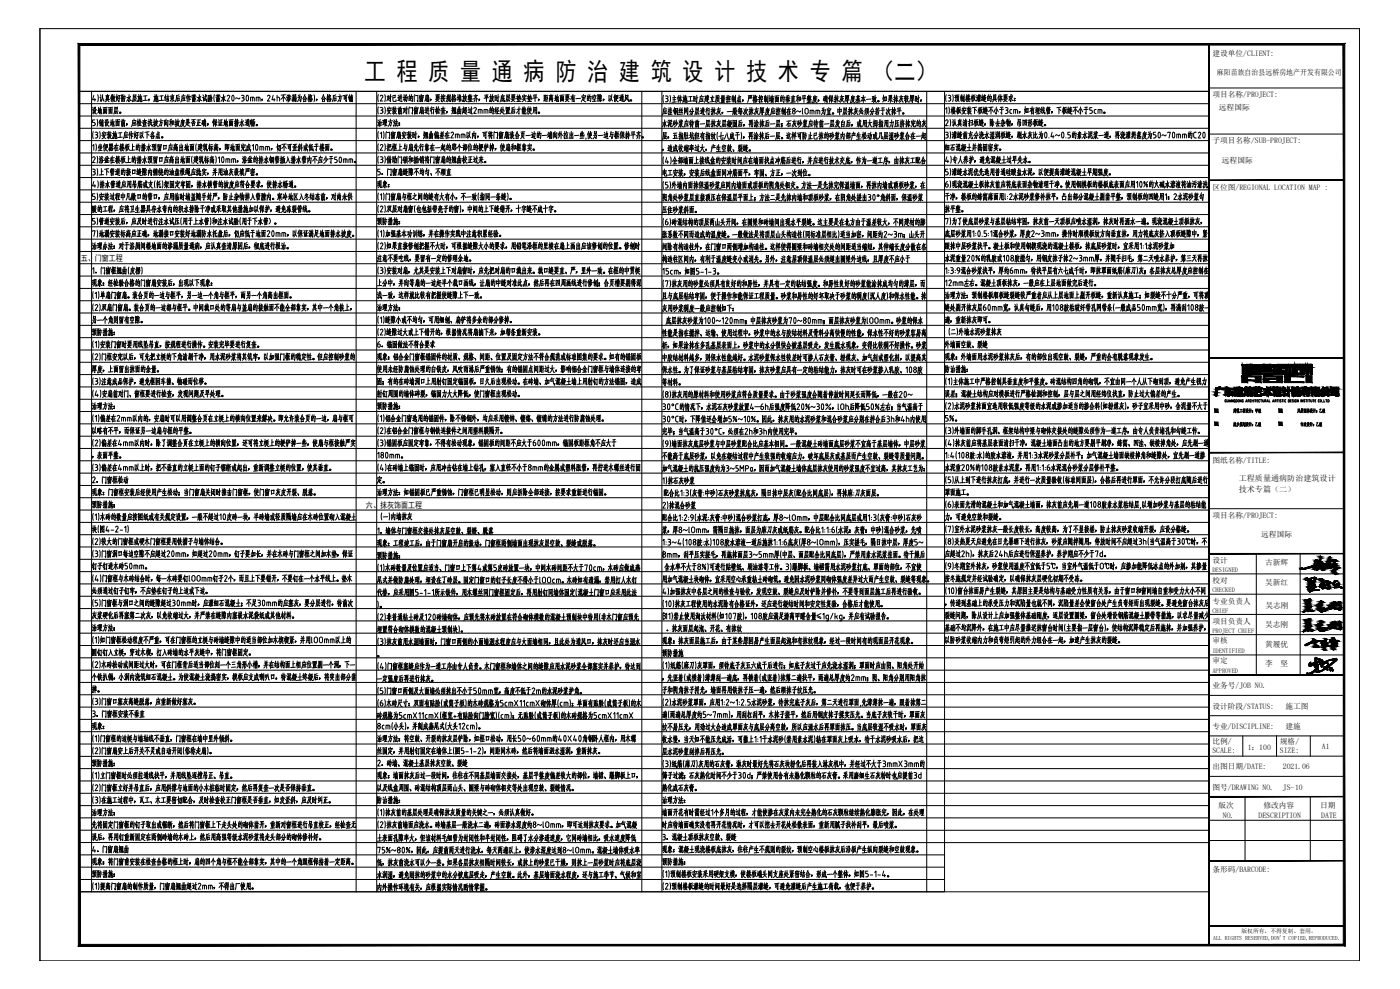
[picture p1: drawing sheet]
<svg xmlns="http://www.w3.org/2000/svg" width="841mm" height="594mm" viewBox="0 0 841 594" stroke-linecap="round" stroke-linejoin="round" font-family="sans-serif">
<defs><g id="words">
<g font-size="18.1">
<text x="218" y="74">(3)</text>
<text x="47" y="89">(3)</text>
<text x="389" y="119">(5)</text>
<text x="389" y="141">(6)</text>
<text x="219" y="288">(4)</text>
<text x="560" y="296">(5)</text>
<text x="643" y="296">)</text>
<text x="560" y="310">(6)</text>
<text x="58" y="325">(</text>
<text x="560" y="325">(7)</text>
<text x="218" y="503">(2)</text>
<text x="389" y="532">(1)</text>
<text x="46" y="540">(1)</text>
<text x="389" y="540">(2)</text>
</g>
<g font-size="17.6">
<text x="46" y="66">4)</text>
<text x="127" y="66">(</text>
<text x="389" y="67">(3)</text>
<text x="557" y="74">1)</text>
<text x="60" y="81" transform="rotate(-90 60 81)">5)</text>
<text x="572" y="81" transform="rotate(-90 572 81)">2)</text>
<text x="429" y="89">(</text>
<text x="432" y="89">)</text>
<text x="59" y="96" transform="rotate(-90 59 96)">1)</text>
<text x="218" y="103">(3)</text>
<text x="390" y="104">(4)</text>
<text x="572" y="103" transform="rotate(-90 572 103)">4)</text>
<text x="46" y="110">3)</text>
<text x="558" y="110">5)</text>
<text x="91" y="118">(</text>
<text x="558" y="118">6)</text>
<text x="46" y="125">5)</text>
<text x="286" y="125">(</text>
<text x="292" y="125">)</text>
<text x="218" y="133">(2)</text>
<text x="46" y="140">5)</text>
<text x="107" y="140">(</text>
<text x="113" y="140">)</text>
<text x="143" y="140">(</text>
<text x="558" y="140">7)</text>
<text x="60" y="147" transform="rotate(-90 60 147)">7)</text>
<text x="218" y="155">(2)</text>
<text x="72" y="170">)</text>
<text x="76" y="170">(</text>
<text x="218" y="170">(3)</text>
<text x="670" y="170">)</text>
<text x="674" y="170">(</text>
<text x="389" y="177">(7)</text>
<text x="46" y="185">(1)</text>
<text x="47" y="192">(2)</text>
<text x="667" y="192">(</text>
<text x="686" y="192">)</text>
<text x="218" y="207">(2)</text>
<text x="47" y="222">(2)</text>
<text x="558" y="236">(1)</text>
<text x="47" y="244">(4)</text>
<text x="389" y="244">(8)</text>
<text x="560" y="251">(2)</text>
<text x="660" y="251">(</text>
<text x="663" y="251">)</text>
<text x="217" y="259">(1)</text>
<text x="218" y="266">(2)</text>
<text x="47" y="273">(2)</text>
<text x="218" y="273">(3)</text>
<text x="389" y="274">(9)</text>
<text x="560" y="273">(4)</text>
<text x="578" y="281">)</text>
<text x="401" y="296" transform="rotate(-90 401 296)">1)</text>
<text x="417" y="303">)</text>
<text x="476" y="303">(</text>
<text x="485" y="303">)</text>
<text x="428" y="318">)</text>
<text x="479" y="333">(</text>
<text x="397" y="340">(</text>
<text x="468" y="340">(</text>
<text x="493" y="340">)</text>
<text x="412" y="348">)</text>
<text x="462" y="348">3)</text>
<text x="560" y="347">(9)</text>
<text x="217" y="348">(1)</text>
<text x="47" y="355">(4)</text>
<text x="345" y="363">(</text>
<text x="403" y="363" transform="rotate(-90 403 363)">4)</text>
<text x="47" y="369">(5)</text>
<text x="218" y="378">(2)</text>
<text x="359" y="378">(</text>
<text x="263" y="385">)</text>
<text x="638" y="384">(</text>
<text x="651" y="384">)</text>
<text x="46" y="392">(1)</text>
<text x="218" y="393">(3)</text>
<text x="47" y="406">(2)</text>
<text x="219" y="407">(4)</text>
<text x="389" y="407">(1)</text>
<text x="455" y="414">)</text>
<text x="455" y="414">(</text>
<text x="218" y="422">(5)</text>
<text x="47" y="429">(3)</text>
<text x="218" y="430">(6)</text>
<text x="264" y="430">(</text>
<text x="389" y="429">(2)</text>
<text x="263" y="437">(</text>
<text x="320" y="437">(</text>
<text x="400" y="436">(</text>
<text x="230" y="443">)</text>
<text x="266" y="443">(</text>
<text x="470" y="451">(</text>
<text x="476" y="451">)</text>
<text x="47" y="458">(2)</text>
<text x="109" y="458">(</text>
<text x="112" y="458">)</text>
<text x="271" y="458">(</text>
<text x="406" y="466">)</text>
<text x="409" y="466">(</text>
<text x="47" y="480">(2)</text>
<text x="47" y="488">(3)</text>
<text x="217" y="495">(1)</text>
</g>
<text font-size="14.9" x="219" y="48">工 程 质 量 通 病 防 治 建 筑 设 计 技 术 专 篇 （二）</text>
<g font-size="11">
<text x="133" y="63">20</text>
<text x="621" y="86">0.4</text>
<text x="631" y="86">0.5</text>
<text x="689" y="86">50</text>
<text x="716" y="86">C20</text>
<text x="678" y="115">10</text>
<text x="518" y="123">30</text>
<text x="574" y="285">20</text>
<text x="585" y="285">108</text>
<text x="651" y="308">108</text>
<text x="128" y="315">10</text>
<text x="704" y="330">30</text>
<text x="432" y="375">107</text>
<text x="447" y="375">108</text>
</g>
<g font-size="10.6">
<text x="157" y="145">20mm</text>
<text x="577" y="159">20</text>
<text x="598" y="159">108</text>
<text x="587" y="189">60mm</text>
<text x="628" y="189">108</text>
<text x="680" y="189">50mm</text>
<text x="709" y="189">108</text>
<text x="419" y="197">100</text>
<text x="471" y="197">70</text>
<text x="479" y="197">80mm</text>
<text x="540" y="226">108</text>
<text x="537" y="241">20</text>
<text x="475" y="249">20</text>
<text x="487" y="249">30%</text>
<text x="517" y="249">50</text>
<text x="443" y="256">10</text>
<text x="72" y="344">50mm</text>
<text x="100" y="367">30mm</text>
<text x="151" y="367">30mm</text>
<text x="254" y="375">120</text>
<text x="281" y="419">50mm</text>
<text x="308" y="448">50</text>
<text x="316" y="448">60mm</text>
<text x="332" y="448">40</text>
<text x="341" y="448">40</text>
<text x="440" y="470">30d</text>
<text x="235" y="515">80</text>
</g>
<g font-size="8.8">
<text x="403" y="63">主体施工时应建立质量控制点，严格控制墙面的垂直和平整度，确保抹灰厚度基本一致。如果抹灰较厚时，</text>
<text x="397" y="71">应挂钢丝网分层进行抹灰，一般每次抹灰厚度应控制在</text>
<text x="144" y="137">用于下水管）。</text>
<text x="609" y="159">胶搅匀，用钢皮抹子抹</text>
<text x="601" y="188">宽，认真勾缝后，用</text>
<text x="230" y="196">缝隙小或不均匀，可用细刨、扁铲将多余的部分修掉。</text>
<text x="54" y="225">厚度，上面留出抹面的余量。</text>
<text x="572" y="233">主体施工中严格控制具垂直度和平整度。砖混结构四角的砌筑，不宜由同一个人从下砌到顶，避免产生视力</text>
<text x="572" y="248">水泥砂浆抹面宜选用较低强度等级的水泥或掺加适当的掺合料</text>
<text x="450" y="255">％。因此，抹灰用的水泥砂浆和混合砂浆应分别在拌合后</text>
<text x="397" y="278">不能高于底层砂浆，以免在凝结过程中产生较强的收缩应力，破坏底层灰或基层而产生空鼓、裂缝等质量问题。</text>
<text x="232" y="404">门窗框塞缝应作为一道工序由专人负责。木门窗框和墙体之间的缝隙应用水泥砂浆全部塞实并养护，待达到</text>
<text x="225" y="411">一定强度后再进行抹灰。</text>
<text x="243" y="514">％，因此，应提前两天进行浇水，每天两遍以上，使渗水深度达到</text>
<text x="225" y="529">水润湿，避免刚抹的砂浆中的水分被底层吸走，产生空鼓。此外，基层墙面浇水程度，还与施工季节、气候和室</text>
</g>
<g font-size="8.4">
<text x="59" y="62">认真做好防水层施工，施工结束后应作蓄水试验</text>
<text x="128" y="62">蓄水</text>
<text x="168" y="62">不渗漏为合格</text>
<text x="189" y="62">，合格后方可铺</text>
<text x="231" y="62">对已进场的门窗扇，要按规格堆放整齐，平放时底层要垫实垫平，距离地面要有一定的空隙，以便通风。</text>
<text x="572" y="62">预制楼板灌缝的具体要求：</text>
<text x="54" y="70">设地面面层。</text>
<text x="231" y="70">安装前对门窗扇进行检查，翘曲超过</text>
<text x="293" y="70">的经处置后才能使用。</text>
<text x="492" y="70">为宜。中层抹灰必须分若于次抹平。</text>
<text x="570" y="70">楼板安装下板缝不小于</text>
<text x="611" y="70">，如有埋线管，下板缝不小于</text>
<text x="58" y="77">铺设地面前，应检查找坡方向和坡度是否正确，保证地面排水通畅。</text>
<text x="225" y="77">治理方法：</text>
<text x="397" y="78">水泥砂浆应待前一层抹灰层凝固后，再涂抹后一层；石灰砂浆应待前一层发白后，或用大拇指用力压挤抹完的灰</text>
<text x="571" y="77">认真清扫板缝，除去杂物，吊凹形板缝。</text>
<text x="60" y="85">安装施工应作好以下各点。</text>
<text x="231" y="85">门窗扇安装时，翘曲偏差在</text>
<text x="279" y="85">以内，可将门窗扇装合页一边的一端向外拉出一些</text>
<text x="352" y="85">使另一边与框保持平齐。</text>
<text x="397" y="85">层，五指肚坑但有指纹</text>
<text x="445" y="85">，再涂抹后一层。这样可防止已抹的砂浆内部产生松动或几层湿砂浆合在一起</text>
<text x="571" y="85">灌缝前充分浇水湿润板缝，刷水灰比为</text>
<text x="643" y="85">的素水泥浆一道，再浇灌坍落度为</text>
<text x="58" y="92">坐便器在楼板上的排水预留口应高出地面</text>
<text x="117" y="92">建筑标高，即地面完成</text>
<text x="162" y="92">，切不可歪斜或低于楼面。</text>
<text x="231" y="92">把框上与扇先行靠在一起的那个部位的梗铲掉，使扇和框靠实。</text>
<text x="397" y="92">，造成收缩率过大，产生空鼓、裂缝。</text>
<text x="567" y="92">细石混凝土并捣固密实。</text>
<text x="58" y="99">浴盆在楼板上的排水预留口应高出地面</text>
<text x="115" y="99">建筑标高</text>
<text x="231" y="99">借助门锁和插销将门窗扇的翘曲校正过来。</text>
<text x="403" y="100">全部墙面上接线盒的安装时间应在墙面找点冲筋后进行，并应进行技术交底，作为一道工序，由抹灰工配合</text>
<text x="571" y="99">专人养护，避免混凝土过早失水。</text>
<text x="58" y="107">上下管道的接口缝隙内缠绕的油盘根绳应捻实，并用油灰嵌填严密。</text>
<text x="228" y="107">．门窗扇缝隙不均匀、不顺直</text>
<text x="397" y="107">电工安装，安装后线盒面同冲筋面平，牢固、方正，一次到位。</text>
<text x="571" y="107">灌缝水泥优先选用普通硅酸盐水泥，以便提高灌缝混凝土早期强度。</text>
<text x="59" y="114">排水管道应用吊筋或支</text>
<text x="97" y="114">架固定牢固，排水横管的坡度应符合要求，使排水畅通。</text>
<text x="225" y="114">现象：</text>
<text x="403" y="115">外墙内面抹保温砂浆应同内墙面或顶板的阴角处相交。方法一是先抹完保温墙面，再抹内墙或顶板砂浆，在</text>
<text x="571" y="114">现浇混凝土板抹灰前应将底表面杂物清理干净。使用钢模板的楼板底表面应用</text>
<text x="686" y="114">％的火碱水溶液将油污清洗</text>
<text x="58" y="122">安装过程中凡敞口的管口，应用临时堵盖随手封严，防止杂物掉入管膛内。寒冷地区入冬结冻前，对尚未供</text>
<text x="231" y="122">门窗扇与框之间的缝有大有小，不一致</text>
<text x="287" y="122">指同一条缝</text>
<text x="397" y="122">阴角处砂浆层直接顶压在保温层平面上；方法二是先抹内墙和顶板砂浆，在阴角处搓出</text>
<text x="526" y="122">°角斜面，保温砂浆</text>
<text x="567" y="122">干净，楼板的蜂窝麻面用</text>
<text x="607" y="122">水泥砂浆修补抹平，凸出部分混凝土剔凿平整，预制板的凹缝用</text>
<text x="706" y="122">水泥砂浆勾</text>
<text x="54" y="129">暖的工程，应将卫生器具存水弯内的积水排除干净或采取其他措施加以保护，避免冻裂管线。</text>
<text x="231" y="129">双层对扇窗</text>
<text x="249" y="129">也包括带亮子的窗</text>
<text x="276" y="129">，中间的上下缝错开，十字缝不成十字。</text>
<text x="397" y="129">压住砂浆斜面。</text>
<text x="59" y="137">管道安装后，应及时进行注水试压</text>
<text x="109" y="137">用于上水管</text>
<text x="403" y="137">砖混结构的顶层两山头开间，在圈梁和砖墙间出现水平裂缝。这主要是在北方由于温差较大，不同建材的膨</text>
<text x="571" y="137">为了使底层砂浆与基层粘结牢固，抹灰前一天顶板应喷水湿润，抹灰时再洒水一遍。现浇混凝土顶板抹灰，</text>
<text x="58" y="144">地漏安装标高应正确，地漏接口安装好地漏防水托盘后，仍应低于地面</text>
<text x="171" y="144">，以保证满足地面排水坡度。</text>
<text x="230" y="144">加强基本功训练，并在操作实践中注意积累经验。</text>
<text x="566" y="144">底层砂浆用</text>
<text x="595" y="144">混合砂浆，厚度</text>
<text x="634" y="144">，操作时顺模板纹方向垂直抹，用力将底灰挤入顶板缝隙中，紧</text>
<text x="397" y="144">胀系数不同而造成的温度缝。一般做法是将顶层山头构造柱</text>
<text x="483" y="144">同标准层相比</text>
<text x="504" y="144">适当加密，间距约</text>
<text x="542" y="144">；山头开</text>
<text x="54" y="151">治理办法：对于浴厕间楼地面的渗漏质量通病，应认真查清原因后，彻底进行根治。</text>
<text x="231" y="151">如果直接修刨把握不大时，可根据缝隙大小的要求，用铅笔沿框的里棱在扇上画出应该修刨的位置。修刨时</text>
<text x="397" y="152">间除有构造柱外，在门窗口两侧增加构造柱。这样使得圈梁和砖墙相交处的间距适当缩短，其伸缩长度分散在各</text>
<text x="567" y="151">跟抹中层砂浆找平。凝土板和使用钢模现浇的混凝土楼板，抹底层砂浆时，宜采用</text>
<text x="688" y="151">水泥砂浆加</text>
<text x="225" y="159">注意不要吃线，要留有一定的修理余地。</text>
<text x="397" y="159">构造柱区间内，有利于温度缝变小或消失。另外，注意屋顶保温层必须超出圈梁外边线，且厚度不应小于</text>
<text x="657" y="159">厚，并随手扫毛，第二天喷水养护，第三天再抹</text>
<text x="231" y="166">安装对扇，尤其是安装上下对扇窗时，应先把对扇的口裁出来。裁口缝要直、严，里外一致。在框的中贯梃</text>
<text x="615" y="166">，待找平层有六七成千时，即抹罩面纸筋</text>
<text x="675" y="166">麻刀</text>
<text x="683" y="166">灰；各层抹灰总厚度应控制在</text>
<text x="225" y="174">上分中，并向等扇的一边赶半个裁口画线，让扇的中缝对准此点，然后再在四周画线进行修刨；合页槽要剔得深</text>
<text x="403" y="174">抹灰用的砂浆必须具有良好的和易性，并具有一定的粘结强度。和易性良好的砂浆能涂抹成均匀的薄层，而</text>
<text x="578" y="174">左右。混凝土顶板抹灰，一般应在上层地面做完后进行。</text>
<text x="397" y="181">且与底层粘结牢固，便于操作和能保证工程质量。砂浆和易性的好坏取决于砂浆的稠度</text>
<text x="521" y="181">沉人度</text>
<text x="533" y="181">和保水性能。抹</text>
<text x="567" y="181">治理方法：预制楼板顺板缝裂缝较严重者应从上层地面上剔开板缝，重新认真施工；如裂缝不十分严重，可将顶</text>
<text x="397" y="189">灰用砂浆稠度一般应控制如下：</text>
<text x="638" y="188">胶粘玻纤带孔网带条</text>
<text x="669" y="188">一般成品</text>
<text x="719" y="188">胶一</text>
<text x="399" y="196">底层抹灰砂浆为</text>
<text x="447" y="196">；中层抹灰砂浆为</text>
<text x="494" y="196">；面层抹灰砂浆为</text>
<text x="534" y="196">。砂浆的保水</text>
<text x="567" y="195">遍，重新抹灰即可。</text>
<text x="397" y="204">性能是指在搅拌、运输、使用过程中，砂浆中的水与胶结材料及骨料分离快慢的性能，保水性不好的砂浆容易离</text>
<text x="575" y="203">外墙水泥砂浆抹灰</text>
<text x="59" y="210">安装门窗时要用线坠吊直，按规程进行操作。安装完毕要进行复查。</text>
<text x="228" y="210">．锚固做法不符合要求</text>
<text x="397" y="211">析，如果涂抹在多孔基层表面上，砂浆中的水分很快会被基层吸走，发生脱水现象，变得比较稠不好操作。砂浆</text>
<text x="567" y="210">外墙面空鼓、裂缝</text>
<text x="60" y="218">门框安完以后，可先把立梃的下角清刷干净，用水泥砂浆将其筑牢，以加强门框的稳定性。但应控制砂浆的</text>
<text x="225" y="218">现象：铝合金门窗框锚固件的材质、规格、间距、位置及固定方法不符合规范或标准图集的要求。如有的锚固板</text>
<text x="397" y="218">中胶结材料越多，则保水性能越好。水泥砂浆保水性较差时可掺人石灰膏、粉煤灰、加气剂或塑化剂，以提高其</text>
<text x="567" y="218">现象：外墙面用水泥砂浆抹灰后，有的部位出现空鼓、裂缝，严重的会有脱落现象发生。</text>
<text x="225" y="225">使用未经防腐蚀处理的白铁皮，风吹雨淋后严重锈蚀；有的锚固点间距过大，影响铝合金门窗框与墙体连接的牢</text>
<text x="397" y="226">保水性。为了保证砂浆与基层粘结牢固，抹灰砂浆应具有一定的粘结能力，抹灰时可在砂浆掺入乳胶、</text>
<text x="60" y="232">注意成品保护，避免框因车撞、物碰而位移。</text>
<text x="226" y="232">固；有的在砖墙洞口上用射钉固定锚固板，日久后出现松动。在砖墙、加气混凝土墙上用射钉的方法锚固，造成</text>
<text x="397" y="233">等材料。</text>
<text x="60" y="240">安扇前对门、窗框要进行检查，发现问题及早处理。</text>
<text x="225" y="240">射钉周围的墙体碎裂，锚固力大大降低，使门窗框出现松动。</text>
<text x="567" y="240">误差；混凝土结构应对模板进行严格检测和控制，层与层之间用经纬仪找直，防止过大偏差的产生。</text>
<text x="403" y="241">抹灰用的原材料和使用砂浆应符合质量要求。由于砂浆强度会随着停放时间延长而降低，一般在</text>
<text x="54" y="247">治理方法：</text>
<text x="407" y="248">的情况下，水泥石灰砂浆放置</text>
<text x="461" y="248">后强度降低</text>
<text x="525" y="248">％左右；当气温高于</text>
<text x="661" y="247">如粉煤灰</text>
<text x="676" y="247">，砂子宜采用中砂，含泥量不大于</text>
<text x="59" y="255">偏差在</text>
<text x="79" y="255">以内的，安扇时可以用调整合页在立梃上的横向位置来解决。即允许装合页的一边，扇与框可</text>
<text x="230" y="255">铝合金门窗选用的锚固件，除不锈钢外，均应采用镀锌、镀铬、镀镍的方法进行防腐蚀处理。</text>
<text x="54" y="262">以略有不平，而保证另一边扇与框的平整。</text>
<text x="231" y="262">在铝合金门窗框与钢铁连接件之间用塑料膜隔开。</text>
<text x="397" y="263">完毕；当气温高于</text>
<text x="572" y="262">外墙面的脚手孔洞、框架结构中梁与砌体交接处的缝隙必须作为一道工序，由专人负责堵孔和勾缝工作。</text>
<text x="60" y="270">偏差在</text>
<text x="80" y="270">以内时，除了调整合页在立梃上的横向位置，还可将立梃上的梗铲掉一些，使扇与框接触严实</text>
<text x="231" y="270">锚固板应固定牢靠，不得有松动现象，锚固板的间距不应大于</text>
<text x="334" y="270">，锚固板距框角不应大于</text>
<text x="403" y="270">墙面抹灰底层砂浆与中层砂浆配合比应基本相同。一般混凝土砖墙面底层砂浆不宜高于基层墙体，中层砂浆</text>
<text x="573" y="270">抹灰前应将基层表面清扫干净，混凝土墙面凸出的地方要剔平刷净，蜂窝、凹洼、缺棱掉角处，应先刷一道</text>
<text x="54" y="277">，表面平整。</text>
<text x="591" y="277">的胶水溶液，并用</text>
<text x="622" y="277">水泥砂浆分层补平；加气混凝土墙面缺棱掉角和缝隙处，宜先刷一道掺</text>
<text x="60" y="284">偏差在</text>
<text x="80" y="284">以上时，把不垂直的立梃上面的钉子锯断或起出，重新调整立梃的位置，使其垂直。</text>
<text x="231" y="284">在砖墙上锚固时，应用冲击钻在墙上钻孔，塞入直径不小于</text>
<text x="326" y="284">的金属或塑料胀管，再拧进木螺丝进行固</text>
<text x="595" y="284">胶素水泥浆，再用</text>
<text x="630" y="284">水泥混合砂浆分层修补平整。</text>
<text x="57" y="292">．门窗框松动</text>
<text x="400" y="292">抹石灰砂浆</text>
<text x="572" y="292">从上到下进行抹灰打底，并进行一次质量验收</text>
<text x="639" y="292">标准同面层</text>
<text x="657" y="292">，合格后再进行罩面，不允许分段打底随后进行</text>
<text x="54" y="299">现象：门窗框安装后经使用产生松动；当门窗扇关闭时撞击门窗框，使门窗口灰皮开裂、脱落。</text>
<text x="225" y="299">治理方法：如锚固板已严重锈蚀，门窗框已明显松动，则应拆除全部连接，按要求重新进行锚固。</text>
<text x="423" y="300">中砂</text>
<text x="430" y="300">石灰砂浆抹底灰，隔日抹中层灰</text>
<text x="477" y="300">配合比同底层</text>
<text x="498" y="300">，再抹麻</text>
<text x="567" y="299">罩面施工。</text>
<text x="54" y="307">预防措施：</text>
<text x="401" y="307">抹混合砂浆</text>
<text x="572" y="307">表面光滑的混凝土和加气混凝土墙面，抹灰前应先刷一道</text>
<text x="661" y="307">胶素水浆粘结层</text>
<text x="685" y="307">以增加砂浆与基层的粘结能</text>
<text x="59" y="314">木砖的数量应按图纸或有关规定设置，一般不超过</text>
<text x="135" y="314">皮砖一块，半砖墙或轻质隔墙应在木砖位置砌入混凝土</text>
<text x="234" y="314">内墙抹灰</text>
<text x="433" y="314">中砂</text>
<text x="441" y="314">混合砂浆打底，厚</text>
<text x="484" y="314">，中层配合比同底层或用</text>
<text x="536" y="314">中砂</text>
<text x="567" y="314">力，可避免空鼓和裂缝。</text>
<text x="228" y="322">．墙体与门窗框交接处抹灰层空鼓、裂缝、脱落</text>
<text x="397" y="322">浆，厚</text>
<text x="424" y="322">，需隔日施抹，面层为麻刀灰或纸筋灰。配合比</text>
<text x="502" y="322">水泥：灰膏：中砂</text>
<text x="530" y="322">混合砂浆，先喷</text>
<text x="572" y="321">室外水泥砂浆抹灰一般长度较长，高度较高，为了不显接槎，防止抹灰砂浆收缩开裂，应设分格缝。</text>
<text x="60" y="329">较大的门窗框或硬木门窗框要用铁掳子与墙体结合。</text>
<text x="225" y="330">现象：工程竣工后，由于门窗扇开启的振动，门窗框两侧墙面出现抹灰层空鼓、裂缝或脱落。</text>
<text x="434" y="329">胶水溶液一道后施抹</text>
<text x="472" y="329">底灰</text>
<text x="502" y="329">，压实搓毛，隔日抹中层，厚度</text>
<text x="572" y="329">炎热夏天应避免在日光暴晒下进行抹灰，砂浆应随拌随用，停放时间不应超过</text>
<text x="690" y="329">当气温高于</text>
<text x="711" y="329">时，不</text>
<text x="60" y="336">门窗洞口每边空隙不应超过</text>
<text x="111" y="336">，如超过</text>
<text x="137" y="336">，钉子要加长，并在木砖与门窗框之间加木垫，保证</text>
<text x="406" y="337">，刮平压实搓毛，再施抹面层</text>
<text x="506" y="337">，严禁用素水泥浆挂面。待干燥后</text>
<text x="567" y="336">应超过</text>
<text x="605" y="336">后应进行保湿养护，养护期应不少于</text>
<text x="54" y="344">钉子钉进木砖</text>
<text x="230" y="345">木砖数量及位置应适当、门窗口上下第</text>
<text x="289" y="345">或第</text>
<text x="361" y="345">，木砖应做成燕</text>
<text x="398" y="344">含水率不大于</text>
<text x="425" y="344">可进行贴壁纸、刷油漆等工作。</text>
<text x="475" y="344">踢脚板、墙裙需用水泥砂浆打底、罩面的部位，不宜使</text>
<text x="572" y="344">冬期室外抹灰，砂浆使用温度不宜低于</text>
<text x="630" y="344">，当室外气温低于</text>
<text x="663" y="344">时，应掺加能降低冰点的外加剂，其掺量</text>
<text x="61" y="351">门窗框与木砖结合时，每一木砖要钉</text>
<text x="136" y="351">个，而且上下要错开，不要钉在一个水平线上。垫木</text>
<text x="225" y="352">尾式并做防腐处理，埋设在丁砖层。固定门窗口的钉子长度不得小于</text>
<text x="397" y="351">用加气混凝土块砌体，宜采用空心承重粘土砖砌筑。避免因水泥砂浆同砌体强度差异过大而产生空鼓、裂缝等现象。</text>
<text x="567" y="351">按冬施规定并经试验确定，以确保抹灰层硬化初期不受冻。</text>
<text x="54" y="358">必须通过钉子钉牢，不应垫在钉子的上边或下边。</text>
<text x="225" y="359">代替，应采用图</text>
<text x="260" y="359">所示铁件，用木螺丝同门窗框固定后，再用射钉同墙体固定</text>
<text x="346" y="359">混凝土门窗口应采用此法</text>
<text x="401" y="359">加强抹灰中各层之间的检查与验收，发现空鼓、裂缝应及时铲除并修补，不要等到面层施工后再进行验收。</text>
<text x="574" y="358">窗台抹面易产生裂缝，其原因主要是结构与基础受力性质有关系，由于窗口和窗间墙自重和受力大小不同</text>
<text x="60" y="366">门窗框与洞口之间的缝隙超过</text>
<text x="115" y="366">时，应灌细石混凝土；不足</text>
<text x="166" y="366">的应塞灰，要分层进行，待前次</text>
<text x="567" y="366">，传递到基础上的承受压力和沉陷量也就不同，沉陷量差会使窗台处产生负弯矩而出现裂缝。要避免窗台抹灰后</text>
<text x="404" y="366">抹灰工程使用的水泥除有合格证外，还应进行凝结时间和安定性复验，合格后才能使用。</text>
<text x="54" y="373">灰浆硬化后再塞第二次灰，以免收缩过大，并严禁在缝隙内塞嵌水泥袋纸或其他材料。</text>
<text x="261" y="374">砖墙砌体，应预先将木砖放置在符合砌体模数的混凝土预制块中待用</text>
<text x="360" y="374">非木门窗应预先</text>
<text x="404" y="374">禁止使用淘汰材料</text>
<text x="457" y="374">胶应满足游离甲醛含量</text>
<text x="506" y="374">，并应有试验报告。</text>
<text x="567" y="373">裂缝问题，除从设计上应加强整体基础刚度，逐层设置圈梁，窗台处增设钢筋混凝土腰带等措施，以求尽量减少</text>
<text x="400" y="381">．抹灰面层起泡、开花、有抹纹</text>
<text x="567" y="381">基础不均沉降外，在施工中应尽量推迟抹窗台时间</text>
<text x="640" y="381">主要指一层窗台</text>
<text x="59" y="388">如门窗框松动程度不严重，可在门窗框的立梃与砖墙缝隙中的适当部位加木楔楔紧，并用</text>
<text x="231" y="389">抹灰前用水洇墙面时，门窗口两侧的小面墙洇水程度应与大面墙相同，且此处为通风口，抹灰时还应当洇水</text>
<text x="397" y="388">现象：抹灰面层施工后，由于某些原因易产生面层起泡和有抹纹现象，经过一段时间有的现面层开花现象。</text>
<text x="567" y="388">以防砂浆收缩内力和负弯矩引起的外力组合在一起，加速产生抹灰的裂缝。</text>
<text x="397" y="396">预防措施</text>
<text x="60" y="403">木砖松动或间距过大时，可在门框背后适当部位刻一个三角形小槽，并在结构面上相应位置剔一个洞，下一</text>
<text x="402" y="403">纸筋</text>
<text x="418" y="403">灰罩面，须待底子灰五六成干后进行；如底子灰过干应先浇水湿润；罩面时应由阴、阳角处开始</text>
<text x="54" y="410">个铁扒锔，小洞内浇筑细石混凝土。为使混凝土浇捣密实，模板应支成喇叭口，待混凝土终凝后，将突出部分凿</text>
<text x="397" y="411">，先竖着</text>
<text x="411" y="411">或横着</text>
<text x="423" y="411">薄薄刮一遍底，再横着</text>
<text x="456" y="411">或竖着</text>
<text x="468" y="411">抹第二遍找平，两遍总厚度约</text>
<text x="520" y="411">；阴、阳角分别用阳角抹</text>
<text x="231" y="418">门窗口两侧及大面墙必须抹出不小于</text>
<text x="295" y="419">宽，高度不低于</text>
<text x="397" y="418">子和阴角抹子捋光，墙面再用铁抹子压一遍，然后顺抹子纹压光。</text>
<text x="231" y="426">木砖尺寸：双面有贴脸</text>
<text x="265" y="426">或筒子板</text>
<text x="280" y="426">的木砖规格为</text>
<text x="321" y="426">×砌体厚</text>
<text x="343" y="426">；单面有贴脸</text>
<text x="363" y="426">或筒子板</text>
<text x="378" y="426">的木</text>
<text x="402" y="425">水泥砂浆罩面，应用</text>
<text x="450" y="425">水泥砂浆，待抹完底子灰后，第二天进行罩面</text>
<text x="516" y="425">先薄薄抹一遍，跟着抹第二</text>
<text x="225" y="433">砖规格为</text>
<text x="264" y="433">框宽</text>
<text x="274" y="433">有贴脸向门膀宽</text>
<text x="321" y="433">或筒子板</text>
<text x="336" y="433">的木砖规格为</text>
<text x="401" y="433">两遍总厚度约</text>
<text x="438" y="433">，用刮杠刮平，木抹子搓平，然后用钢皮抹子揉实压光。当底子灰较干时，罩面灰</text>
<text x="397" y="440">纹不易压光，用劲过大会造成罩面灰与底层分离空鼓，所以应洒水后再罩面抹压。当底层较湿不吸水时，罩面灰</text>
<text x="59" y="447">门窗框的边梃与墙轴线不垂直，门窗框在墙中里外倾斜。</text>
<text x="225" y="447">治理方法：将空鼓、开裂的抹灰层铲除，如框口松动，用长</text>
<text x="349" y="447">角钢卧人框内，用木螺</text>
<text x="397" y="448">收水慢，当天如不能压光成活，可撒上</text>
<text x="60" y="454">门窗扇安上后开关不灵或自动开闭</text>
<text x="225" y="454">丝固定，并用射钉固定在墙体上</text>
<text x="290" y="454">，间距同木砖，然后将墙面泅水湿润，重新抹灰。</text>
<text x="228" y="462">．砖墙、混凝土基层抹灰空鼓、裂缝</text>
<text x="410" y="462">麻刀</text>
<text x="418" y="462">灰用的石灰膏，淋灰时最好先将石灰块粉化后再装入淋灰机中，并经过不大于</text>
<text x="59" y="469">立门窗框时必须拉通线找平，并用线坠逐樘吊正、吊直。</text>
<text x="225" y="469">现象：墙面抹灰后过一段时间，往往在不同基层墙面交接处，基层平整度偏差较大的部位，墙裙、踢脚板上口，</text>
<text x="450" y="469">；严禁使用含有未熟化颗粒的石灰膏。采用磨细生石灰粉时也应提前</text>
<text x="60" y="477">门窗框立好并吊直后，应用斜撑与地面的小木桩临时固定，然后再复查一次是否保持垂直。</text>
<text x="225" y="477">以及线盒周围、砖混结构顶层两山头、圈梁与砖砌体相交等处出现空鼓、裂缝情况。</text>
<text x="60" y="484">在施工过程中，瓦工、木工要密切配合，及时检查校正门窗框是否垂直，如发歪斜，应及时纠正。</text>
<text x="397" y="484">治理方法：</text>
<text x="54" y="491">治理方法：</text>
<text x="230" y="491">抹灰前的基层处理是确保抹灰质量的关键之一，必须认真做好。</text>
<text x="397" y="491">墙面开花有时需经过</text>
<text x="428" y="491">个多月的过程，才能使掺在灰浆内未完全熟化的石灰颗粒继续熟化膨胀完，因此，在处理</text>
<text x="54" y="499">先将固定门窗框的钉子取出或锯断，然后将门窗框上下走头处的砌体凿开，重新对窗框进行吊直校正，经检查无</text>
<text x="231" y="499">抹灰前墙面应浇水。砖墙基层一般浇水二遍，砖面渗水深度约</text>
<text x="336" y="499">，即可达到抹灰要求。加气混凝</text>
<text x="397" y="499">时应待墙面确实没有再开花情况时，才可以挖去开花处松散表面，重新用腻子找补刮平，最后喷浆。</text>
<text x="54" y="506">误后，再用钉重新固定在两侧砖墙的木砖上，然后用高强等级水泥砂浆将走头部分的砌体修补好。</text>
<text x="225" y="507">土表面孔隙率大，但该材料毛细管为封闭性和半封闭性，阻碍了水分渗透速度，它同砖墙相比，吸水速度降低</text>
<text x="397" y="506">3．混凝土顶板抹灰空鼓、裂缝</text>
<text x="58" y="514">．门窗扇翘曲</text>
<text x="355" y="514">。混凝土墙体吸水率</text>
<text x="397" y="514">现象：混凝土现浇楼板底抹灰，往往产生不规则的裂纹，预制空心楼板抹灰后沿板产生纵向裂缝和空鼓现象。</text>
<text x="54" y="521">现象：将门窗甫安装在检查合格的框上时，扇的四个角与框不能全部靠实，其中的一个角跟框保持着一定距离。</text>
<text x="225" y="521">低，抹灰前浇水可以少一些。如果各层抹灰相隔时间较长，或抹上的砂浆已干燥，则抹上一层砂浆时应将底层浇</text>
<text x="397" y="521">预防措施：</text>
<text x="54" y="528">预防措施：</text>
<text x="402" y="528">预制楼板安装采用硬架支模，使楼板端头同支座处紧密结合，形成一个整体，如图</text>
<text x="59" y="536">提高门窗扇的制作质量，门窗扇翘曲超过</text>
<text x="127" y="536">，不得出厂使用。</text>
<text x="226" y="536">内外操作环境有关，应根据实际情况酌情掌握。</text>
<text x="403" y="536">预制楼板灌缝的时间最好是选择隔层灌缝，可避免灌缝后产生施工荷载，也便于养护。</text>
</g>
<g font-size="7.9">
<text x="431" y="85">七八成干</text>
<text x="567" y="129">抹平整。</text>
<text x="126" y="136">和注水试验</text>
<text x="225" y="136">预防措施：</text>
<text x="566" y="158">水泥重量</text>
<text x="56" y="166">．门窗框翘曲</text>
<text x="77" y="166">皮楞</text>
<text x="407" y="166">，如图</text>
<text x="576" y="166">混合砂浆找平，厚约</text>
<text x="54" y="173">现象：经检验合格的门窗扇安装后，出现以下现象：</text>
<text x="59" y="181">单扇门窗扇。装合页的一边与框平，另一边一个角与框平，而另一个角高出框面。</text>
<text x="225" y="181">浅一致，这样就比较有把握使缝隙上下一致。</text>
<text x="60" y="188">双扇门窗扇。装合页的一边都与框平。中间裁口处的等扇与盖扇的接触面不能全部靠实，其中一个角挨上，</text>
<text x="225" y="188">治理方法：</text>
<text x="566" y="188">缝处剔开抹灰层</text>
<text x="699" y="188">，再满刮</text>
<text x="54" y="195">另一个角则留有空隙。</text>
<text x="54" y="203">预防措施：</text>
<text x="231" y="203">缝隙过大或上下错开的，根据情况将扇摘下来，加帮条重新安装。</text>
<text x="567" y="225">防治措施：</text>
<text x="225" y="247">预防措施：</text>
<text x="509" y="248">后降低</text>
<text x="407" y="255">时，下降值还会增加</text>
<text x="546" y="255">内使用</text>
<text x="433" y="262">，必须在</text>
<text x="460" y="262">内使用完毕。</text>
<text x="566" y="284">水泥重</text>
<text x="582" y="284">％的</text>
<text x="232" y="292" transform="rotate(-90 232 292)">定。</text>
<text x="398" y="300">配合比</text>
<text x="415" y="300">灰膏</text>
<text x="513" y="300">刀灰面层。</text>
<text x="397" y="314">配合比</text>
<text x="417" y="314">水泥</text>
<text x="425" y="314">灰膏</text>
<text x="527" y="314">灰膏</text>
<text x="543" y="314">石灰砂</text>
<text x="583" y="336">，抹灰后</text>
<text x="225" y="337">预防措施：</text>
<text x="298" y="344">皮砖放置一块，中间木砖间距不大于</text>
<text x="127" y="351">钉子</text>
<text x="337" y="352">。木砖如有遗漏，禁用打人木钉</text>
<text x="231" y="374">非普通粘土砖及</text>
<text x="54" y="380">治理方法：</text>
<text x="225" y="381">埋置符合砌体模数的混凝土预制块</text>
<text x="664" y="380">，使结构沉降稳定后再施抹，并加强养护，</text>
<text x="200" y="388">以上的</text>
<text x="54" y="395">圆钉钉入立梃，穿过木楔，打入砖墙的水平灰缝中，将门窗框固定。</text>
<text x="410" y="403">麻刀</text>
<text x="54" y="417">掉。</text>
<text x="325" y="418">的水泥砂浆护角。</text>
<text x="60" y="425">门窗口塞灰离缝脱落，应重新做好塞灰。</text>
<text x="57" y="432">．门窗框安装不垂直</text>
<text x="307" y="433">；无贴脸</text>
<text x="54" y="440">现象：</text>
<text x="235" y="440">小头</text>
<text x="243" y="440">，并割成燕尾式</text>
<text x="268" y="440">大头</text>
<text x="457" y="447">干水泥砂</text>
<text x="471" y="447">禁用素水泥</text>
<text x="489" y="447">粘在罩面灰上吸水，待干水泥砂吸水后，把这</text>
<text x="110" y="454">俗称走扇</text>
<text x="397" y="455">层水泥砂浆刮掉后再压光。</text>
<text x="54" y="462">预防措施：</text>
<text x="403" y="462">纸筋</text>
<text x="397" y="469">筛子过滤；石灰熟化时间不少于</text>
<text x="397" y="477">熟化成石灰膏。</text>
<text x="225" y="484">防治措施：</text>
</g>
<g font-size="7.1">
<text x="159" y="62">24h</text>
<text x="481" y="70">lOmm</text>
<text x="603" y="69">3cm</text>
<text x="653" y="69">5cm</text>
<text x="536" y="144">3m</text>
<text x="624" y="143">3mm</text>
<text x="647" y="158">3mm</text>
<text x="397" y="166">15cm</text>
<text x="417" y="166">5-1-3</text>
<text x="606" y="165">6mm</text>
<text x="567" y="173">12mm</text>
<text x="520" y="195">lOOmm</text>
<text x="456" y="247">6h</text>
<text x="483" y="247">％</text>
<text x="502" y="247">lOh</text>
<text x="69" y="254">2mm</text>
<text x="532" y="255">3h</text>
<text x="540" y="255">4h</text>
<text x="569" y="254">％。</text>
<text x="446" y="262">2h</text>
<text x="455" y="262">3h</text>
<text x="70" y="269">4mm</text>
<text x="70" y="284">4mm</text>
<text x="316" y="284">8mm</text>
<text x="473" y="314">lOmm</text>
<text x="413" y="321">lOmm</text>
<text x="597" y="335">24h</text>
<text x="397" y="336">8mm</text>
<text x="455" y="336">5mm</text>
<text x="113" y="350">lOOmm</text>
<text x="323" y="351">lOOcm</text>
<text x="248" y="359">5-1-1</text>
<text x="186" y="387">lOOmm</text>
<text x="510" y="410">2mm</text>
<text x="319" y="418">2m</text>
<text x="300" y="425">5cm</text>
<text x="311" y="425">11cm</text>
<text x="239" y="433">5cm</text>
<text x="250" y="433">11cm</text>
<text x="356" y="433">5cm</text>
<text x="367" y="433">11cm</text>
<text x="529" y="462">3mm</text>
<text x="542" y="462">3mm</text>
<text x="548" y="469">3d</text>
<text x="325" y="498">lOmm</text>
<text x="226" y="514">75</text>
<text x="231" y="514">％</text>
<text x="343" y="514">lOmm</text>
<text x="519" y="528">5-1-4</text>
<text x="118" y="535">2mm</text>
</g>
<g font-size="6.6">
<text x="283" y="69">2mm</text>
<text x="270" y="84">2mm</text>
<text x="439" y="254">％</text>
<text x="657" y="335">7d</text>
</g>
<g font-size="5.7">
<text x="570" y="202">二</text>
<text x="740" y="249">建筑工程设计：甲级</text>
<text x="778" y="249">风景园林设计：乙级</text>
</g>
<g font-size="5">
<text x="49" y="157">五、门窗工程</text>
<text x="220" y="305">六、抹灰饰面工程</text>
</g>
<g font-size="4.9">
<text x="744" y="289">工程质量通病防治建筑设计</text>
<text x="744" y="296">技术专篇（二）</text>
</g>
<g font-size="4.6">
<text x="728" y="34">建设单位/CLIENT:</text>
<text x="731" y="45">麻阳苗族自治县远桥房地产开发有限公司</text>
<text x="728" y="58">项目名称/PROJECT:</text>
<text x="732" y="66">远程国际</text>
<text x="728" y="86">子项目名称/SUB-PROJECT:</text>
<text x="734" y="98">远程国际</text>
<text x="728" y="114">区位图/REGIONAL LOCATION MAP :</text>
<text x="728" y="278">图纸名称/TITLE:</text>
<text x="728" y="311">项目名称/PROJECT:</text>
<text x="758" y="322">远程国际</text>
<text x="728" y="338">设计</text>
<text x="760" y="339">古新辉</text>
<text x="728" y="350">校对</text>
<text x="760" y="351">吴新红</text>
<text x="728" y="363">专业负责人</text>
<text x="760" y="365">吴志刚</text>
<text x="728" y="375">项目负责人</text>
<text x="760" y="377">吴志刚</text>
<text x="728" y="387">审核</text>
<text x="760" y="389">黄履优</text>
<text x="728" y="398">审定</text>
<text x="760" y="400">李</text>
<text x="769" y="400">坚</text>
<text x="728" y="414">业务号/JOB NO.</text>
<text x="728" y="426">设计阶段/STATUS:</text>
<text x="772" y="426">施工图</text>
<text x="728" y="438">专业/DISCIPLINE:</text>
<text x="772" y="438">建施</text>
<text x="728" y="447">比例/</text>
<text x="769" y="447">规格/</text>
<text x="728" y="452">SCALE:</text>
<text x="750" y="450">1：100</text>
<text x="769" y="452">SIZE:</text>
<text x="794" y="450">A1</text>
<text x="728" y="462">出图日期/DATE:</text>
<text x="771" y="462">2021.06</text>
<text x="728" y="474">图号/DRAWING NO.</text>
<text x="771" y="474">JS-10</text>
<text x="732" y="485">版次</text>
<text x="759" y="485">修改内容</text>
<text x="793" y="485">日期</text>
<text x="735" y="491">NO.</text>
<text x="756" y="491">DESCRIPTION</text>
<text x="794" y="491">DATE</text>
<text x="728" y="524">条形码/BARCODE:</text>
</g>
<g font-size="3.9">
<text x="728" y="344">DESIGNED</text>
<text x="728" y="356">CHECKED</text>
<text x="728" y="368">CHIEF</text>
<text x="728" y="380">PROJECT CHIEF</text>
<text x="728" y="392">IDENTIFIED</text>
<text x="728" y="404">APPROVED</text>
</g>
<g font-size="3.5">
<text x="430" y="166">。</text>
<text x="662" y="335">。</text>
<text x="276" y="381">。</text>
<text x="225" y="396">。</text>
<text x="286" y="439">。</text>
<text x="125" y="454">。</text>
<text x="746" y="561">版权所有，不得复制、套用。</text>
<text x="729" y="565">ALL RIGHTS RESERVED,DON'T COPIED,REPRODUCED.</text>
</g>
<text font-size="3.1" x="229" y="312">一</text>
<text font-size="2.6" x="452" y="246">—</text>
</g></defs>
<!-- layer: PUB_TITLE -->
<g fill="#000" stroke="#000" stroke-width=".6">
<path d="M726 27v541zM726 27v541z"/>
<path d="M726 108h81zM726 108h81z"/>
<path d="M726 215h81zM726 215h81z"/>
<path d="M730 254l2 1v-1zM730 254l2 1h-2z"/>
<path d="M730 246l2 2v-2zM730 246l2 2h-2z"/>
<path d="M768 254l2 1v-1zM768 254l2 1h-2z"/>
<path d="M768 246l2 2v-2zM768 246l2 2h-2z"/>
<path d="M726 272h81zM726 272h81z"/>
<path d="M726 332h81zM726 333l81-1z"/>
<path d="M726 405h81zM726 406l81-1z"/>
<path d="M726 478h81zM726 479l81-1z"/>
<path d="M726 517h81zM726 517h81z"/>
<path d="M726 556h81zM726 556h81z"/>
<path d="M48 567l-1 1 760-1zM47 568l760-1 1 1zM807 27v540l1 1zM808 26v542l-1-541zM48 27h759l1-1zM47 26h761l-760 1zM47 26l1 541v-540zM47 26l1 541-1 1z"/>
</g>
<g fill="none" stroke="#000" stroke-width=".6">
<path d="M24 17h793v560h-793zM24 17h.1M24 17v560M817 17v560M726 53h81M726 81h81M730 254h2v1h-2zM730 246h2v2h-2zM741 254v1M742 255h-1M742 255l-1 1M742 254l-1 2"/>
<path d="M742 256h.1M742 255v1M742 254l1 2v-1M742 254h.1M744 254l-1 1M744 255h-1M744 255l-1 1M745 255v1M745 254v2M745 254h.1M745 255h.1M746 254v1"/>
<path d="M746 254l-1 2M746 255v1v-1M746 254h.1M747 254l1 2v-1M747 254h.1M747 255v1M748 254l-1 1M748 254v1M748 254v2M749 254h.1M749 255h-1M749 254v2"/>
<path d="M749 255v1M749 255h1l-1 1M749 255l1 1M750 255l-1-1v1M751 254h.1M751 254v2v-1M751 255h-1M751 254v2M752 255h-1M752 256h.1M752 255h.1M754 254h1l-1 2h2l-1-1"/>
<path d="M756 254v1M756 256h.1M757 254l-1 1M757 255v1M757 254l-1 2M757 254h.1M757 254v2M768 254h2v1h-2zM768 246h2v2h-2zM782 254h.1M782 254v2M782 255h1h-1v1"/>
<path d="M783 254h-2M783 255v1M784 254v2M784 255h.1M784 254h-1M784 255l-1 1M784 255l1 1M784 254v1M785 255l-1 1M785 254l-1 1M785 254h1M785 255h.1"/>
<path d="M785 254v2M786 255l-1 1M786 255v1M786 255l1 1M787 255l-1-1v1M787 254h.1M787 255h.1M787 254v2M788 255l-1 1M788 254v2M788 255h.1M789 255h.1"/>
<path d="M789 256h.1M791 254h1l-1 2h1v-1M793 254v1M793 255h.1M793 256h.1M793 255l1 1M793 254v2M794 254h-1M794 254l-1 2M726 306h81M755 333v73M781 333v73"/>
<path d="M726 345h81M726 357h81M726 369h81M726 393h81M726 381h81M726 418h81M726 430h81M726 442h81M726 454h81M747 442v12M767 442v12M787 442v12"/>
<path d="M726 466h81M748 479v38M787 479v38M726 493h81M726 505h81"/>
<circle cx="752" cy="255" r=".1"/>
<circle cx="752" cy="256" r=".1"/>
<circle cx="789" cy="256" r=".1"/>
</g>
<!-- layer: A-ANNO-TEXT -->
<g fill="none" stroke="#000" stroke-width=".6">
<path d="M152 58v3M152 58h-2v3M152 58l1 1v2M155 58v3M154 61v-3l2 1v2M227 79v4M66 89v2M133 94v3M134 94v3M136 98v-3l2 1v2M137 95v3M139 98v-3l2 1 1 2"/>
<path d="M140 95v3M143 97h.1M143 97l-1 1M146 95v1M146 95v3v-1M147 96v2M147 94l-1 1M147 95l1 1M147 95l-1 2M148 97h-1M148 96v2M149 96l1 2"/>
<path d="M150 95l-1 1M150 97v1M150 94l-1 2M150 96v2M151 94l1 1M151 95h-1M151 95l-1 1M151 96l-1 1M151 96v2M152 95v2M153 94v1M153 96h-1"/>
<path d="M153 97h-1M153 95h.1M153 95v2M154 96h.1M154 87a1.6 1.6 0 0 1 1 2 1.6 1.6 0 0 1-1 1M154 94l-1 2M155 95h-1M155 95l-1 3M156 94v4v-1M156 90v-2h2v2M156 96h-1M156 95h-1"/>
<path d="M157 94v4M157 95h-1M157 96h-1M157 97h-1M157 88v2M158 95h-1M158 96h-1M158 96l-1 1M160 95l-1 1M160 95l-2 3M160 94v4v-1M160 95l1 2"/>
<path d="M161 95l-1 1M162 96v2M163 94l-1 2M163 95l-1 1M163 96h-1M163 97l-1 1M163 94v4M164 96v1v-1M164 96h.1M164 95h-1M164 94v4M165 95v1"/>
<path d="M166 96v2M166 97h1v1M166 94v1M166 94l-1 1M166 95h.1M167 94l-1 1M167 96h-1M167 98h-1M167 96v1M167 97h-1M167 95l-2 1M168 95l-1 1"/>
<path d="M169 94v4l-1-1M169 96h-1M169 95h-1M169 96v2M170 96h-1M170 97h-1M170 94v4M170 96h1v2h-2M171 97h-1M171 95h-2M173 94l1 4M173 95l-1 3"/>
<path d="M175 94v4v-1M176 96h-1M176 95h-1M176 94v4M176 95h.1M176 96h.1M176 97h.1M177 94v4M177 96h.1M178 96l-1 1M178 96l1-1-1 3M179 94v4v-1"/>
<path d="M179 95l1 2h1M180 95v1M182 95v1M182 96v2M182 97h1v1M182 94v1M183 95h.1M183 94v1M183 96h-1M183 98h-1M183 96v1M183 97h-1"/>
<path d="M184 95l-2 1M184 95v1M185 95v3M186 96v1M186 95l-1 2M186 94v1M187 95h-2M187 95v3l-1-1M189 95v3M189 94l-1 3M190 95l1 2M192 94l-1 4"/>
<path d="M192 96v1M193 96h.1M193 95v2M194 97l-2 1M195 95l-1 1M196 94v3M196 95l1 1M196 96l-1 2M199 94v4l-1-1M200 95h-2M202 94h-1v2h1a1 1 0 0 1 1 1 1 1 0 0 1-1 1h-1M204 95v-1a1.7 1.7 0 0 1 1 2 1.7 1.7 0 0 1-1 1z"/>
<path d="M207 95v3M208 96v2M209 96l-1-1h-2v3M211 95v3M212 96v2M212 96l-1-1h-1v3M246 87l-1 3M707 83v-2h2v2M708 81v2M712 81v2M712 81h-2v2M65 110l1 2"/>
<path d="M588 139v3M593 139h-2v1h1M592 140l1 1M593 141l-1 1M594 153l1 4v-1M568 162l1-1v3M570 162v1M570 164h.1M572 161a.8 .8 0 0 1 1 1 1 1 0 0 1-2 0M572 162l1 2M573 163l-1 1h-1M596 160l-2 1"/>
<path d="M440 191v3M441 194v-2h2v2M442 192v2M56 249v4M399 252h.1M399 250a.8 .8 0 0 1 1 1 .8 .8 0 0 1-1 1M399 252h1M400 253h-1M400 252v1M401 250v3M402 250v3M427 258v3"/>
<path d="M428 258v3M56 279v4M323 265v1a1.2 1.2 0 0 0 0 1 1.2 1.2 0 0 0 1 1l1-2-1-1M323 264h1M326 264h1M326 265v3M327 265v1a1.2 1.2 0 0 1 1 1 1.2 1.2 0 0 1-2 1M328 268v-3l3 1v2M330 265v3M408 279v2h1v-1M412 279v4M416 279l-1 2"/>
<path d="M418 279v5l-1-1M421 279l-1 4M427 280l-1 4M430 279v2h1M431 279v2M434 279l-1 4M437 280a.7 .7 0 0 1 1 0 .7 .7 0 0 1-1 1M443 280h-1v1h1a1 1 0 0 1 1 1 1 1 0 0 1-1 1h-1M457 279v4M458 280l-1 3M459 279v4h-2M464 279l-1 4"/>
<path d="M467 279l-1 2M470 279v2M471 279v2h-1M473 279v2h1v-1M477 279v4M479 279v4M480 279v2M483 279l-1 2M483 279v5M486 280l-1 4M489 279l-1 4M492 279v4h-1"/>
<path d="M493 279v4M496 279l-2 4M498 279v2M499 279v4l-1 1M501 279v4M502 280v3M503 279v4M506 279l-1 2M508 280l-1 2M509 279v3M511 279v2M513 280l-1 1"/>
<path d="M517 280v4M521 279l-1 3M524 280l-1 1M528 279v4v-1M537 279v3M538 279l-1 3M540 279v4h-1M541 279v4M543 279l-1 4M547 280v3M550 279v2M553 279l-1 4"/>
<path d="M626 280l1-1v4M74 297l-1 1M408 281l-1 2v-1M408 281v1M408 282l1 1M409 281l-1 2M409 281h-1M409 282h-1M409 282v2M409 280l1 1M409 281v2M410 282h-1"/>
<path d="M410 281h-1M410 281v1M413 281h-2M414 280v3M415 281h-1M415 282l-1 1M415 280v3M415 281l1 1M416 280v3M418 281l-1 1M418 281v3M419 281h-1"/>
<path d="M419 281v2h1v-1M422 280v3M422 282h.1M422 281h-1M423 283h-2M424 280v2M424 281h.1M424 281v2M425 281v1M425 281v2M426 282v1M426 281h-1"/>
<path d="M426 281v1h-1M426 283h-2M428 282h1l-2 2M428 282l1 2M428 280v2l1-1M428 280v1M429 281h-2M431 280l-1 2h1M431 282l-1 1M431 281l1 1M432 281h-1M432 280v4l-1-1"/>
<path d="M434 281l1 1M435 281h-2M435 280v3h-1M437 281h.1M437 281a.9 .9 0 0 1 1 1 .9 .9 0 0 1-1 1h-1M441 281v1l-2-1v1M445 283v-3l1 2 1-2v3M448 282h1a.9 .9 0 0 0 1-1 .9 .9 0 0 0-1-1h-1v3M451 283v-2h1v2M451 282v1M451 283h.1M452 282l-1 1"/>
<path d="M453 282h1M454 282l-1 1M458 281v1M458 281h-1M460 280v3M460 281v2M461 281v2M462 280l-1 3M462 281h-2M463 283h.1M464 281h-1M464 281v2h-1"/>
<path d="M464 281h1v1M464 280v3M465 282h-1M468 281v3v-1M468 281h-2M469 281h.1M469 283h.1M470 281l-1 2M470 281v2M471 282h-1M471 283h-1M471 281v2h1v-1"/>
<path d="M471 282h.1M473 281l-1 2v-1M473 281v1M473 282v1M473 281v2M474 281h-1M474 282h-1M474 283h1M474 282l-1 2M474 280v1M474 281v2M475 282h-1"/>
<path d="M475 281h-1M475 281v1M478 281h-2M479 281h-1M479 282l-1 1M480 280v1M480 282v1M480 282h1v2M480 282v1h1M481 280v1M481 281h-2M482 280v3"/>
<path d="M483 280l-1 3M483 280l2 2M484 282h-1M486 281v2M486 283h1M486 282v1M486 281l1 2v-1M487 280l-1 1M487 281l-1 1M490 282l-1 1M490 282l1 1M490 283h-1"/>
<path d="M490 281h-1M491 282h-2M494 281l-3 1M494 283l-1-2-1 2M495 281l1 1M496 281l1 2M496 280l-1 3M497 281l-1 1M498 280v3M499 281v1l1 1M499 281h1v1M500 282h-1"/>
<path d="M503 281l-1 1M504 280v3M505 281h-1M505 282l-1 1M505 280v3M506 281v1M507 280l-1 3M508 281v2M508 282h.1M508 281h.1M508 281v1M509 280l-1 2"/>
<path d="M509 280l1 1M510 281l-2 3M511 280l-1 1M511 282h.1M511 282l-1 1M512 281v3l-1-1M512 282l1 1M512 280v1M513 281l-1 1M514 280v2M514 281h.1M514 281v2"/>
<path d="M515 281v1M515 281v2M516 282v1M516 281h-1M516 282h-1M516 281v1M516 283h-1M518 282h1l-2 2M518 282l1 2M518 280v2l1-1M519 280v1M519 281h-2"/>
<path d="M521 280v3M522 281l1 1M524 281h1v2M524 281v2M525 282l-1 1M525 282h-1M526 283h-3M526 283h3M527 281h-1M527 281v2M528 281v1M530 281v2"/>
<path d="M530 280v1M530 282h1v1M530 282v1h1M531 280v1M531 281h-1M532 281h-2M532 281v2h-1M533 282h.1M533 282v1M537 282l-1 1M537 281h.1M537 283h1"/>
<path d="M538 282h-2M540 281l-1 1M541 281l-1 2M541 281l1 2M541 281h-1M543 281v1M544 281l1 2M544 280l-2 3M544 281v1M548 283h-3M551 281h-2M551 281l-2 2h2v-1"/>
<path d="M553 281l1 1M554 281h-2M554 280v3h-1M229 308v4M410 319l1-1 1 1M412 309l1 1-2 3h2M414 311h.1M414 312h.1M56 331v4M104 331l1 1a1.2 1.2 0 0 1 0 2 1.2 1.2 0 0 1-1 0h-1M106 334v-2h2v2M107 332v2"/>
<path d="M129 331l-1 1a1.3 1.3 0 0 0 0 1 1.3 1.3 0 0 0 1 1l1-1v-2M131 334v-2h2v2M132 332v2M355 339a1.8 1.8 0 0 1 1 2 1.8 1.8 0 0 1-1 2l-1-2zM416 326a1 1 0 0 1 2 0 .8 .8 0 0 1 0 1 1 1 0 0 1-2 0M419 324v4M420 326h-1M420 325h-1M420 324v4M420 324h-1M420 326l2 2M420 325v1"/>
<path d="M421 324h.1M421 326l-1 2M421 325v1M422 325h-2M422 326h.1M422 327h.1M424 325h-1M424 325l-1 3M425 324v4l-1-1M425 325l1 2M426 325l-1 1M427 324v4"/>
<path d="M428 325l1-1v3M431 324v3M552 326v-1l2 1M687 325h1M357 341v1M357 342v1M358 340l-1 1M568 353v4M570 354v-1v4M399 370h.1M399 368v4M399 368a.8 .8 0 0 1 1 1 .8 .8 0 0 1-1 1"/>
<path d="M399 370a1 1 0 0 1 1 1 1 1 0 0 1-1 1M400 369l1-1v4M496 370l2-1v4h-2M496 371l2 1M500 368l-1 4M502 368v4M502 370l1 2M503 370l-1 1M301 431h1M302 432h.1M302 429h.1M302 429l-1 1"/>
<path d="M305 429h-2v3M427 429v1a1.3 1.3 0 0 0-2 0M428 428v-1h2l-1 4M431 431v-2h2v2M432 429v2M436 429h-1v2M437 420h1v1M438 421l-2 3h2M441 422h-2M442 421l1-1v4M444 422h.1M444 423h.1"/>
<path d="M446 420l1 1-2 3h2M399 457v4"/>
<circle cx="404" cy="251" r=".6"/>
<circle cx="430" cy="258" r=".6"/>
<circle cx="453" cy="282" r=".1"/>
<circle cx="417" cy="325" r=".8"/>
</g>
<!-- layer: A-ANNO-TABS -->
<g fill="none" stroke="#000" stroke-width=".6">
<path d="M48 55h678v481h-678zM48 55h678M55 55v481M214 55v481M226 55v481M386 55v481M398 55v481M557 55v481M567 55v481h-519M48 62h678M48 70h678M48 77h678"/>
<path d="M48 84h678M48 92h678M48 99h678M48 107h678M48 114h678M48 121h678M48 129h678M48 136h678M48 144h678M48 151h678M48 158h678M48 166h678"/>
<path d="M48 173h678M48 181h678M48 188h678M48 195h678M48 203h678M48 210h678M48 218h678M48 225h678M48 232h678M48 240h678M48 247h678M48 255h678"/>
<path d="M48 262h678M48 269h678M48 277h678M48 284h678M48 292h678M48 299h678M48 306h678M48 314h678M48 321h678M48 329h678M48 336h678M48 343h678"/>
<path d="M48 351h678M48 358h678M48 366h678M48 373h678M48 380h678M48 388h678M48 395h678M48 403h678M48 410h678M48 417h678M48 425h678M48 432h678"/>
<path d="M48 440h678M48 447h678M48 454h678M48 462h678M48 469h678M48 477h678M48 484h678M48 491h678M48 499h678M48 506h678M48 514h519M48 521h519"/>
<path d="M48 528h519"/>
</g>
<!-- layer: 0 -->
<g fill="none" stroke="#000" stroke-width=".6">
<path d="M746 219h2v5l8 1h-10v-6zM748 219h8v1l-4-1v1h4h-4v1h4v1h-4l4 1h-4l4 1h-4h-4l3-1h-3l3-1h-3l3-1v-1h-3h3v-1zM756 219h11h-3v1h2v2l1 1h-2v-3h-1v3h-2v-1h-6h6v-2h-2l2 1h-6h3l-3-1h3v-1zM756 219h.1M759 220h-3h3l-3 1h6l-2-1h2v2h-6h6v1h2v-3h1v3h2l-1-1v-2h-2M759 219h8h-3v1h2v2l1 1h-2v-3h-1v3h-2v-1h-6h6v-2h-2l2 1h-6h3l-3-1h3v-1h-3M759 219h-3M760 220h2M760 219v1h2M760 219h2v1h-2zM760 219h2v1M764 219h3h-3"/>
<path d="M767 219h10v6h-10zM768 219h8v5h-8zM769 220h6h1h-1v4h-1v-4h-4v2h2v-1h-2h3v2h-4zM774 220h-5v3h4v-2h-3h2v1h-2v-2h4v4h1M774 220h2h-1v4M774 220h-5v3h4v-2h-3M778 219h4v2h-2h1v-2h-2v6h-1zM782 219h3v3h-3l2-1v-2h-1v1l1 1h-2zM785 219h3v2h-1v-1v-1h-1v2l2 1h-3zM756 223h11zM756 222l6 1zM756 224h2h8h1v1h-11z"/>
<path d="M756 224v1h11M756 224h.1M758 224h-2v1h11v-1M758 224h8h1M758 224h-2v1h11v-1h-1h-8h-2v1h11v-1M766 224h-8h7M767 224v1l-11-1M769 223l5 1zM770 221h.1M770 221h2v1h-2v-2h4v4h1M780 222h2v3h-2l1-1v-2zM782 223h6h-2v2h-1v-2z"/>
<path d="M782 222h6h-6zM782 224h2v1h-2zM784 220h.1M785 230v-4h3v4M787 220l1 1v-2h-3v3h3l-2-1M787 220h.1M787 220v-1h-1v2M787 224h1v1h-1zM736 241h.1M736 240h1M736 240v1M737 240v1"/>
<path d="M737 241h1M738 240v1M738 241l1-1v1M739 241h.1M741 240v1l-1-1v1M742 241h-1M742 240h-1v1M743 240v1M743 240h.1M743 241h.1M744 241v-1v1M744 241h.1"/>
<path d="M746 240v1l-1-1v1M746 241h1M746 240h1M747 240l-1 1M747 241h-1M748 241l1-1v1M748 241h1M750 241h.1M750 240v1M752 240h-1l1 1M752 240v1M752 241h1"/>
<path d="M753 240v1M754 240h1M754 240v1M755 241h1M756 240h-1v1h1M756 240h1M756 241h1M757 240v1M757 240h1M758 240v1M759 241h.1M759 240v1"/>
<path d="M760 241h.1M760 241v-1v1M760 241h1M761 241v-1l1 1M761 241h1M762 240v1h1M764 241l1-1v1M765 241h.1M766 241l1-1h-1v1M766 241h1M767 240h1M768 240v1"/>
<path d="M770 240h-1l1 1h-1M770 240h1M770 240v1M771 240v1M772 240v1M775 240h-1v1h1M775 241h1M776 240h-1v1h1M776 241h1M777 240h-1l1 1M777 240v1M778 241h1h-1"/>
<path d="M779 240h-1v1M780 240v1l-1-1v1M781 240v1M783 240v1l-1-1v1M783 241h1h-1M784 240h-1v1M784 240h1M785 240v1M786 240v1M786 240h1M787 240v1M787 241h1"/>
<path d="M788 240v1M789 240h.1M789 240v1M790 241h.1M790 240v1M793 240h-1v1h1M793 241v-1l1 1M793 241h1M794 241h.1M795 241v1M795 240v1h1M796 240h1"/>
<path d="M797 240v1M798 240v1M785 348h.1M785 348l1 1M785 347v1M785 347l1 2M785 347h.1M786 349h.1M786 349l1 1M787 350h.1M787 351h.1M787 355h.1"/>
<path d="M787 353h.1M787 353l-1 1h2M787 348h.1M787 348l-1 1M787 352h.1M787 354h.1M788 352h.1M788 352h-1M788 354l-1 1M788 352l-1 1M788 347h.1M788 347l-1 1"/>
<path d="M788 354h.1M788 353h.1M788 353l-1 1M788 352l1-1-1 1M788 354l1-1-1 1M788 355h-1M788 355h.1M789 350l-2 1M789 350h.1M789 350l-4 3 2-1M789 354h-1h2M789 354h.1"/>
<path d="M789 351h.1M789 351l-1 1M789 351h1l-4 3h1M789 347h2l-1 1M789 347h.1M789 347h-1M789 353h.1M789 353h-1M790 354h.1M790 349h-1h1l-1 1-2 2M790 349h.1M790 352h.1"/>
<path d="M790 352l-1 1M790 348v1M790 348h.1M790 347l-3 1v2M790 347h.1M790 347v1l-3 3M790 354h1M790 355h-2M790 355h.1M790 355h2M790 352l-1 2M791 354h1v1"/>
<path d="M791 354h.1M792 355h.1M793 352h.1M793 348h.1M793 348h1v1M794 348h.1M794 348h-1M794 352h-1M794 352h.1M794 349h.1M794 349v1M794 350l-1 2"/>
<path d="M794 350h.1M794 348l1 1M794 351v1M794 351h.1M794 351h1v1l-1 1v1M794 354h.1M795 350h-1M795 350h.1M795 353h.1M795 349v1M795 349h.1M795 350v2"/>
<path d="M795 352h.1M796 352v1l-2 1M796 352h.1M797 350h.1M797 350h1l-3 2M798 351l-2 1M798 351h.1M798 349l1 1h-1zM798 351l1 2-2 1h1M798 350h.1M798 349l1 1-1 1M798 349h.1"/>
<path d="M798 349h-1v1M798 354h.1M798 351l1 1M799 352v2M799 352h.1M799 354h-1M799 354h.1M801 352h.1M801 352l1 1 2-2-1 2h2M802 349l-1 2v1M802 349h.1M802 349h1"/>
<path d="M803 349l-1 2v1l2-2M803 349h.1M804 350h1l-1 2M804 350h.1M804 352h1M804 352h.1M805 353h.1M805 352l1 1h-1M805 352h.1M784 372l1 2a1.6 1.6 0 0 0 2-2l-2 1 2-1-1 2-1 1zM784 360l1 2a1.6 1.6 0 0 0 2-2l-2 1 2-1-1 3h-1zM784 376l3-1-1 1v-1l-1 2z"/>
<path d="M784 365l3-2-1 1v-1l-1 2zM786 376v1l2-1a2.4 2.4 0 0 0-2 3v-1l-3 1 3-2zM786 364v1h2a2.4 2.4 0 0 0-2 2v-1l-3 2 3-3zM787 378l2 1h-1zM787 366l2 1h-1zM788 378h.1M788 367h.1M792 377h.1M792 365h.1M793 378a1.1 1.1 0 0 0 1 1 1.1 1.1 0 0 0 2-1l-1-1a1.2 1.2 0 0 1 1 2 1.2 1.2 0 0 1-2 0h-1zM793 373h1v1l1-1-2 1v1h1l-2 2a1.6 1.6 0 0 0 1-2l-2 1 2-2zM793 366a1.1 1.1 0 0 0 1 1 1.1 1.1 0 0 0 2-1l-1-1a1.2 1.2 0 0 1 1 2 1.2 1.2 0 0 1-2 1l-1-1z"/>
<path d="M793 361h1v1h1l-2 1v1h1l-2 1a1.6 1.6 0 0 0 1-2l-2 1 2-2zM794 378h1zM794 366h1zM795 377h.1M795 365h.1M796 377l1 1zM796 366h1zM799 375v3zM799 364v2zM800 375h1v1h1l-2 1v-1zM800 364l1-1v1h1l-2 1v-1zM802 375v-1l-2 1 2-2v2"/>
<path d="M802 375h.1M802 364v-2l-2 1 2-2v3M802 364h.1M802 375v2h-1l1 1v-1v-2M802 364v1h-1l1 1v-2M803 375l1 1zM803 363l1 1zM805 373v4M805 373h.1M805 373v3M805 376h.1M805 376v2"/>
<path d="M805 361v4M805 361h.1M805 361v1v3M805 365h.1M805 365v1M805 378h.1M805 366h.1M805 377a1 1 0 0 1 0 1 1 1 0 0 1-1 0l-1-1 2 1M805 377h.1M805 365a1 1 0 0 1 0 1 1 1 0 0 1-1 0h-1h2M784 387h.1M784 387v1"/>
<path d="M784 388h.1M785 387h.1M785 387h-1M786 387l-2 1M786 387h.1M786 387h-1M786 386h.1M786 386v1M786 399l1-1-1 1M787 386h-1M787 386h.1M787 387h-1"/>
<path d="M787 387h.1M787 398v1l3-1v-3l4 2h1l-1 1 3-1 6-2v1l-4 4v1a1.2 1.2 0 0 1 2 1 1.2 1.2 0 0 1 0 1l-1-1-1 1v-1a.9 .9 0 0 0 0-1 1 1 0 0 0-2 0 .9 .9 0 0 0 1 1h-1a5 5 0 0 1-7 1 2.9 2.9 0 0 1-5 1 6 6 0 0 0 5-3h1h-1l-1-2-3 1zM787 399h-1h1M787 386v1M787 399l-1 1M787 399h1zM787 398l-1 1M788 399l-2 1M788 399l-1 1M788 386h.1M788 386h-1M788 385h.1"/>
<path d="M788 385v1M788 398l-2 2M788 400l3-2-3 2M788 398v1M789 385h-1M789 385h.1M789 386h.1M789 386h-1M789 384h.1M789 384h1M789 398l-1 1M789 385h1"/>
<path d="M789 389h.1M789 384v1M789 389h1M790 385h.1M790 385l-1 1M790 389h.1M790 389l1-1v1M790 398l-3 2M790 387h.1M790 399h.1M790 399l-1 1M790 384v1"/>
<path d="M790 384h.1M790 386h-2M790 386h.1M790 388h.1M790 387v1M790 397h1h-1M790 396l1-1-1 2M790 395h.1M790 395v1M791 396l2 1h-1a.8 .8 0 0 1-1 1 1 1 0 0 1 0-2zM791 399l-1 1M791 399l-1 2v-1"/>
<path d="M791 396l-1 1M791 397l-3 3 3-3M791 399l-2 1M791 399v1h-1zM791 396v-1v1M791 388h.1M791 388l-2 1M791 395l-1 1M791 385h.1M791 385h-1M791 396h1h-1M791 398l-2 2"/>
<path d="M791 385l-1 1M791 398l-2 1h1M791 389h.1M791 399h1h-1M791 398l-1 1M791 388h1M791 400h1l-1 1M791 398h2v1l1-1v3l1-2a1 1 0 0 1 2 0 1 1 0 0 1 0 1l-2 1v1a4 4 0 0 1-4 1v-1h1zM792 389h-1M792 389h.1M792 397l-2 2M792 399h-1"/>
<path d="M792 385h-1M792 385h.1M792 388v1M792 388h.1M792 396h.1M792 399l-1 1M792 396h-1h1M792 396h1h-1M792 397l-2 2h1M792 397l-1 2M793 397l-2 2M793 397v-1v1"/>
<path d="M793 397l-2 2v-1M793 398l1-2-1 2M793 396h-1M793 385h.1M793 385h-1M793 399h.1M794 396l-2 2M794 385h-2M794 385h.1M794 385h-1M794 385h1l-1 1M794 386h.1"/>
<path d="M794 398l-1 1M794 399l1-1-1 1M794 396l-1 2M794 398l-1 1 1-1M794 388h.1M794 387h.1M794 387v1M794 398v1v-1M794 397l-1 1M794 385h1M794 387h1M795 386h.1"/>
<path d="M795 387h.1M795 386h-1M795 397h-1M795 386v1M795 397h-1h1M795 398l-1 1M795 388h-1M795 388h.1M795 388v1M795 387h-1M795 385h.1M795 389h.1"/>
<path d="M795 385v1M795 387l1 1M795 399h.1M795 389l1 1M796 390h.1M796 388v2M796 388h.1M796 399l-2 2M796 398l-2 2M796 387h.1M796 386h.1M796 386v1"/>
<path d="M796 384h.1M796 384h1M796 397l-2 3M796 385h.1M796 385v1M796 386h1M797 387l-1 1M797 384h.1M797 387h.1M797 398h.1M797 386h.1M797 387l1 1"/>
<path d="M797 384h-1M797 398h-1M797 397l-3 3 3-3M797 387h-1M797 386v1M797 397l2-1 2 1-3 2a1.2 1.2 0 0 0-2-1zM797 397l-3 3M797 397h1l-2 1M798 398h-1M798 398l-1 1M798 388h.1M798 388h-2"/>
<path d="M798 398v1M798 399l-2 2M798 399h.1M798 397h-1M798 397l1-1-1 1M798 388h1M798 399l-1 2M798 399v1M798 388h2M799 399l-1 1M799 386h.1M799 388h.1"/>
<path d="M799 388h1M799 396l-1 1M799 384h.1M799 384v1M799 385h.1M799 385v1M799 399l-1 1 1-1M799 396v1M799 384l1 1M800 385h.1M800 385l-1 1M800 385v1v1"/>
<path d="M800 399l-2 1M800 388h.1M800 396l-1 1M800 398l-2 2M800 385v1M800 387h.1M800 387v1M800 396h.1M800 386h.1M800 386h1M800 388h1M801 386h.1"/>
<path d="M801 388h.1M801 388v1M801 383h.1M801 389h.1M801 389v1M801 383v1M801 390h.1M801 387v1M801 387h.1M801 385h.1M801 396h-1M801 384h.1"/>
<path d="M801 384v1M801 398l2-2-3 3M801 386v1M801 388v2M801 396l-1 1M801 388h1M801 385v1M801 396v1M802 388h.1M802 396h.1M802 384h.1M802 384h-1"/>
<path d="M802 396l-1 1M802 387h.1M802 384v1M802 386h.1M802 386l-1 1M802 385l-1 1M802 385h.1M802 385v1M802 386v1l1-1M802 397h.1M802 396l-1 1 1-1M802 397l1-1-3 3"/>
<path d="M802 388h1M802 387v1M802 387h1M802 386h1M802 385h1M803 387h.1M803 385h.1M803 385v1M803 386h.1M803 395l-1 1M803 395l-6 7M803 388h-1"/>
<path d="M803 388h.1M803 386v1M803 396l-6 6M803 396l-2 2M803 396l-1 2M803 396l-1 1M803 385h1M804 385h.1M804 385h-1M785 404v1M786 404l-1 1M786 404v1"/>
<path d="M787 404l-1 1M788 405l2-3-2 3M788 404l-1 1 1-1M788 404l3-2-3 3M788 403l-1 2M789 404l2-2-2 2M790 400v1M791 402l-4 3 3-2M791 403h-1h1M791 401l-1 1M791 402l-3 2M791 402l-1 1"/>
<path d="M791 403h-1M791 401l-1 1zM791 402h.1M791 403v1l1-1M791 400l-1 1M791 401l1-1v2h-1zM791 402l-2 2M791 400v1M791 401h.1M791 400h1h-1M791 401h1M792 402h-1"/>
<path d="M792 402h.1M792 401h.1M792 400l-1 1M792 403l-1 1M792 403l-1 1 1-1M792 401l-1 1M792 403v1M793 403l-1 1M794 403l-1 1M794 401h.1M794 400v1M795 402l-1 1"/>
<path d="M795 402l-2 1M795 402l1-1-2 2M795 400v1M796 401l2-1-2 2zM796 401l-1 1M796 400l-1 1M796 400l-1 1 1-1M796 402l1-1-1 1M796 402l-2 1M796 401l-1 2M796 400v1M797 401l-2 2"/>
<path d="M797 400l-1 1M797 401l-2 1M798 401l-1 1h1M798 401l-1 1M798 402h-1M798 402l-1 1M798 402v1M798 401l4-4-5 5M799 400v1M799 401h.1M799 401v1M799 402v1"/>
<path d="M799 402v1v-1M799 402h.1M799 403h.1M800 402v-1l-1 1M800 401l-1 1M800 401v1M800 402h.1M801 402l-1 1 1-1M801 402l-1 1M801 403h-1M801 403h.1"/>
<circle cx="792" cy="366" r=".5"/>
<circle cx="792" cy="378" r=".5"/>
</g>
<g fill="#000" stroke="#000" stroke-width=".6">
<path d="M732 233h1zM736 238h1zM740 238h1zM744 238h3zM746 237h1zM747 238h1zM750 234h1zM757 237h1zM759 237h1zM760 235h2zM762 233h1zM763 237h1z"/>
<path d="M766 237h1zM767 238h1zM771 238h1zM777 237h1zM778 238h1zM779 233h1zM782 236h1zM789 237h1zM790 238h1zM792 238h1zM794 235h1zM794 238h1z"/>
<path d="M798 235h1zM790 337h1zM791 339h1zM792 338h1zM792 337h1zM793 339h1zM793 338h1zM793 340h1zM794 339v1zM795 340h1zM797 337h1zM798 337h-1z"/>
<path d="M798 336h1zM798 339h1zM798 337h1zM800 337h1zM801 338v1zM801 338h1zM801 340h1zM802 337l-1 1zM801 339h1zM802 337h1zM802 339h1zM781 341h1z"/>
<path d="M785 353h1zM786 354h1zM786 353h1zM786 360h1zM787 352h1zM787 354h1zM787 353h1zM787 350h1zM787 351h1zM787 355h1zM788 347v1zM788 351h1z"/>
<path d="M788 353h1zM788 353v1zM788 352h1zM788 352v1zM788 347h1zM788 354h1zM789 347h1zM788 349h1zM789 353h1zM789 349h1zM789 350h1zM789 352h1z"/>
<path d="M789 351h1zM789 342h1zM789 348h1zM790 348h1zM790 347h1zM791 342v1zM791 355h1zM791 342h1zM791 354h1zM793 348h1zM794 350h1zM794 343h1z"/>
<path d="M794 342h1zM795 341h1zM795 342h1zM795 353h1zM796 352h1zM796 340h1zM796 351h1zM797 351h1zM798 350h1zM798 341h1zM798 353h1zM799 341h1z"/>
<path d="M801 351h1zM801 350h1zM802 352v1zM802 352h1zM802 341h1zM802 349h1zM802 342h1zM803 353h1zM803 342h1zM804 352h1zM804 351v1zM803 341h1z"/>
<path d="M804 351h1zM805 353h1zM783 379h1zM783 367h1zM784 378h1zM784 367h1zM784 376h1zM784 365h1zM785 374v1zM785 373h1zM785 378h1zM785 361h1z"/>
<path d="M785 366h1zM785 374h1zM785 363h1zM785 376h1zM785 364h1zM785 372h1zM785 360h1zM785 377h1zM785 365h1zM786 363v1zM786 364v1zM786 372h1z"/>
<path d="M786 377h1zM786 365h1zM786 375h1zM786 363h1zM787 376v1zM787 376h1zM787 365h1zM787 364h1zM791 375h1zM791 363h1zM791 376h1zM791 364h1z"/>
<path d="M792 375h1zM792 363h1zM792 377h1zM792 378h1zM792 365h1zM792 366h1zM792 376h1zM792 364h1zM792 374h1zM793 374h1zM793 362h1zM793 373h1z"/>
<path d="M793 376h1zM793 361h1zM793 364h1zM793 375h1zM794 363v1zM794 374h1zM794 362h1zM794 373h1zM795 379h1zM795 367h1zM800 376h1zM800 364h1z"/>
<path d="M801 363v1zM801 374h1zM801 376h1zM801 362h1zM801 364h1zM801 373h1zM784 387h1zM785 387h1zM786 386h1zM787 386h1zM788 385h1zM791 385h4z"/>
<path d="M791 388h1zM792 385h1zM794 385h1zM794 386h1zM794 388h1zM796 387h1zM796 388h4zM799 384h1zM799 386h1zM801 387h1zM802 387h1z"/>
<path d="M746 219h2zM746 219h2z"/>
<path d="M746 219l2 5v-5zM746 219l2 5h-2z"/>
<path d="M746 219h2zM746 219h2z"/>
<path d="M746 219l2 5v-5zM746 219l2 5h-2z"/>
<path d="M751 219h1zM751 219h1z"/>
<path d="M751 219l1 1v-1zM751 219l1 1h-1z"/>
<path d="M751 219h1zM751 219h1z"/>
<path d="M751 219l1 1v-1zM751 219l1 1h-1z"/>
<path d="M748 219h8zM748 219h8z"/>
<path d="M755 219l1 1v-1zM755 219l1 1h-1z"/>
<path d="M748 219h8zM748 219h8z"/>
<path d="M755 219l1 1v-1zM755 219l1 1h-1z"/>
<path d="M759 219h1zM759 219h1z"/>
<path d="M759 219l1 1v-1zM759 219l1 1h-1z"/>
<path d="M762 219h2zM762 219h2z"/>
<path d="M762 219l2 1v-1zM762 219l2 1h-2z"/>
<path d="M756 219h11zM756 219h11z"/>
<path d="M767 219l1 5v-5zM767 219l1 5h-1z"/>
<path d="M767 219l1 5v-5zM767 219l1 5h-1z"/>
<path d="M774 220h1zM774 220h1z"/>
<path d="M774 220h1zM774 220h1z"/>
<path d="M769 220h7zM769 220h7z"/>
<path d="M769 220h7zM769 220h7z"/>
<path d="M767 219h10zM767 219h10h-10z"/>
<path d="M776 219l1 5v-5zM776 219l1 5h-1z"/>
<path d="M767 219h10zM767 219h10h-10z"/>
<path d="M776 219l1 5v-5zM776 219l1 5h-1z"/>
<path d="M778 219l1 6v-6zM778 219l1 6h-1z"/>
<path d="M778 219l1 6v-6zM778 219l1 6h-1z"/>
<path d="M778 219h4zM778 219h4h-4z"/>
<path d="M781 219l1 2v-2zM781 219l1 2h-1z"/>
<path d="M778 219h4zM778 219h4h-4z"/>
<path d="M781 219l1 2v-2zM781 219l1 2h-1z"/>
<path d="M782 219l1 1v-1zM782 219l1 1h-1z"/>
<path d="M782 219l1 1v-1zM782 219l1 1h-1z"/>
<path d="M782 219h3zM782 219h3z"/>
<path d="M784 219l1 2v-2zM784 219l1 2h-1z"/>
<path d="M782 219h3zM782 219h3z"/>
<path d="M784 219l1 2v-2zM784 219l1 2h-1z"/>
<path d="M785 219l1 2v-2zM785 219l1 2h-1z"/>
<path d="M785 219l1 2v-2zM785 219l1 2h-1z"/>
<path d="M785 219h3zM785 219h3z"/>
<path d="M787 219l1 1v-1zM787 219l1 1h-1z"/>
<path d="M785 219h3zM785 219h3z"/>
<path d="M787 219l1 1v-1zM787 219l1 1h-1z"/>
<path d="M730 238h1zM730 238h1z"/>
<path d="M730 237h1zM730 237l1 1z"/>
<path d="M730 237h1zM730 237h1z"/>
<path d="M730 237h1zM730 237h1z"/>
<path d="M730 237h1zM730 237h1z"/>
<path d="M730 237h1zM730 237h1z"/>
<path d="M730 237h1zM730 237h1z"/>
<path d="M730 237h1zM730 237h1z"/>
<path d="M730 237h1zM730 237h1z"/>
<path d="M730 237h1zM730 237h1z"/>
<path d="M730 236h1zM730 236h1z"/>
<path d="M730 236h1zM730 236h1z"/>
<path d="M730 236h1zM730 236h1z"/>
<path d="M730 236h1zM730 236l1 1z"/>
<path d="M730 234h1zM730 234h1z"/>
<path d="M730 234l1 1v-1zM730 234l1 1h-1z"/>
<path d="M730 235h1zM730 235h1z"/>
<path d="M730 235l1 1zM730 235l1 1z"/>
<path d="M730 236h1zM730 236h1z"/>
<path d="M730 236h1zM730 236h1z"/>
<path d="M730 236h1zM730 236h1z"/>
<path d="M730 236h1zM730 236h1z"/>
<path d="M730 236h1zM730 236h1z"/>
<path d="M732 233l1-1zM732 233h1z"/>
<path d="M732 233h1zM732 233h1z"/>
<path d="M732 233h1zM732 233h1z"/>
<path d="M732 233h1zM732 233h1z"/>
<path d="M730 233l5 1v-1zM730 233l5 1h-5z"/>
<path d="M730 234h5zM730 234h5z"/>
<path d="M736 237h1zM736 237l1 1z"/>
<path d="M737 232l1 1zM737 232l1 1z"/>
<path d="M736 237h1zM736 237h1z"/>
<path d="M736 237h1zM736 237h1z"/>
<path d="M736 237h1zM736 237h1z"/>
<path d="M736 237h1zM736 237h1z"/>
<path d="M736 237h1zM736 237h1z"/>
<path d="M736 237h1zM736 237h1z"/>
<path d="M737 236h1zM737 236h1z"/>
<path d="M736 234l1 1v-1zM736 234l1 1h-1z"/>
<path d="M736 237h1zM736 237h1z"/>
<path d="M736 237h1zM736 237h1z"/>
<path d="M737 236h1zM736 236h2z"/>
<path d="M736 237h2zM736 237h1z"/>
<path d="M736 237h2zM736 237h2z"/>
<path d="M736 236h2zM736 236h2z"/>
<path d="M736 236h2zM736 236l2 1z"/>
<path d="M736 236h2zM736 236h2z"/>
<path d="M737 233h1zM737 233h1z"/>
<path d="M738 237h1zM738 237h1z"/>
<path d="M737 238h1zM737 238h1z"/>
<path d="M737 238h1zM737 238h1z"/>
<path d="M737 238h2zM737 238h1z"/>
<path d="M737 238h2zM737 238h2z"/>
<path d="M737 238h2zM737 238h2z"/>
<path d="M738 234l1 1v-1zM738 234l1 1h-1z"/>
<path d="M739 236h1zM739 236h1z"/>
<path d="M738 236h1zM738 236h1h-1z"/>
<path d="M739 237h1zM739 237h1z"/>
<path d="M738 237h1zM738 237h1z"/>
<path d="M738 237h1zM738 237h1z"/>
<path d="M738 237h1zM738 237h1z"/>
<path d="M737 237h2zM737 237h2z"/>
<path d="M737 237h2zM737 237h2z"/>
<path d="M737 237h2zM737 237l2 1z"/>
<path d="M740 237h1zM740 237h1z"/>
<path d="M739 236h1zM739 236h1z"/>
<path d="M739 236h1zM739 236h1z"/>
<path d="M738 236l2 1zM738 236l2 1z"/>
<path d="M739 237h2zM739 237h2z"/>
<path d="M739 237h2zM739 237h2z"/>
<path d="M739 237h2zM739 237h2z"/>
<path d="M740 237h1zM740 237l1 1z"/>
<path d="M739 237h2zM739 237h2z"/>
<path d="M736 235l5 1v-1zM736 235l5 1h-5z"/>
<path d="M740 237h1zM740 237h1z"/>
<path d="M739 237h2zM739 237h2z"/>
<path d="M736 233l5 1v-1zM736 233l5 1h-5z"/>
<path d="M739 237h2zM739 237h2z"/>
<path d="M740 237h1zM740 237h1z"/>
<path d="M741 237h4zM741 237h4z"/>
<path d="M741 237h1zM741 237h1z"/>
<path d="M742 235h1zM742 235h1z"/>
<path d="M742 236h1zM742 236h1z"/>
<path d="M741 237h1zM741 237l1 1z"/>
<path d="M742 237h1zM742 237h1z"/>
<path d="M742 236h1zM742 236l1 1z"/>
<path d="M742 237h1zM742 237h1z"/>
<path d="M742 236h1zM742 236h1z"/>
<path d="M742 237h1zM742 237h1z"/>
<path d="M741 236h2zM741 236h2z"/>
<path d="M741 236h2zM741 236h2z"/>
<path d="M741 236h2zM741 236h2z"/>
<path d="M741 236h2zM741 236h2z"/>
<path d="M742 236h1zM742 236h1z"/>
<path d="M742 236h1zM741 236h2z"/>
<path d="M742 237h1zM742 237h1z"/>
<path d="M741 233l2 1v-1zM741 233l2 1h-2z"/>
<path d="M742 234h1zM742 234h1h-1z"/>
<path d="M742 235l1 1zM742 235l1 1z"/>
<path d="M742 236h1zM742 236h1z"/>
<path d="M742 234h1zM742 234h1z"/>
<path d="M742 234l1 1zM742 234l1 1z"/>
<path d="M742 235h1zM742 235h1z"/>
<path d="M742 235h1zM742 235h1z"/>
<path d="M742 237h1zM742 237h1z"/>
<path d="M742 237h2zM742 237h2z"/>
<path d="M742 237h2zM742 237h2z"/>
<path d="M742 237h2zM741 237h3z"/>
<path d="M741 237h3zM741 237h3z"/>
<path d="M744 233h1zM744 233h1z"/>
<path d="M744 233l1 1zM744 233l1 1z"/>
<path d="M744 234h1zM744 234h1z"/>
<path d="M744 235h1zM744 235h1z"/>
<path d="M744 236h1zM744 236h1z"/>
<path d="M744 237h1zM744 237h1z"/>
<path d="M745 238h1zM745 238h1zM745 238h1z"/>
<path d="M745 238h1zM745 238h1z"/>
<path d="M745 238h1zM745 238h1z"/>
<path d="M744 238h2zM744 238h2z"/>
<path d="M743 233h3zM743 233h3h-3z"/>
<path d="M746 233v1zM746 233v1z"/>
<path d="M743 234l3 1zM743 234l3 1z"/>
<path d="M743 235h3zM743 235h3z"/>
<path d="M743 235l3 1v-1zM743 235l3 1h-3z"/>
<path d="M744 238h2zM744 238h2z"/>
<path d="M743 236l4 1v-1zM743 236l4 1h-4z"/>
<path d="M743 238h4zM743 238h4z"/>
<path d="M743 238h4zM743 238h4z"/>
<path d="M743 238h4zM743 238h4z"/>
<path d="M743 238h4zM743 238h4z"/>
<path d="M744 238h3zM744 238h3z"/>
<path d="M744 238h3zM744 238h3zM744 238h3z"/>
<path d="M744 238h3zM744 238h2z"/>
<path d="M743 234h4zM743 234h4h-4z"/>
<path d="M742 237l5 1zM742 237l5 1z"/>
<path d="M743 238h4zM743 238h4z"/>
<path d="M743 238h4zM743 238h4z"/>
<path d="M741 237h6zM741 237h6z"/>
<path d="M746 237h1zM746 237h1z"/>
<path d="M746 237h1zM746 237h1z"/>
<path d="M746 237h1zM746 237h1z"/>
<path d="M746 237h1zM745 237h2z"/>
<path d="M741 237h6zM741 237h6z"/>
<path d="M741 237h6zM741 237h6z"/>
<path d="M747 237h6zM747 237h6z"/>
<path d="M748 233h2zM748 233h2z"/>
<path d="M748 233h5zM748 233h5z"/>
<path d="M747 238h1zM747 238h1z"/>
<path d="M747 234h1zM747 234h1z"/>
<path d="M747 238h1zM747 238h1z"/>
<path d="M747 238h2zM747 238h1z"/>
<path d="M747 238h2zM747 238h2z"/>
<path d="M748 236h1zM748 236h1h-1z"/>
<path d="M748 236h1zM748 236h1z"/>
<path d="M748 233h1zM748 233h1z"/>
<path d="M748 233h1zM748 233h1z"/>
<path d="M747 237h2zM747 237l2 1z"/>
<path d="M748 233h1zM748 233h1z"/>
<path d="M748 232l1 1zM748 232l1 1z"/>
<path d="M748 233h1zM748 233h1z"/>
<path d="M748 233h1zM748 233h1z"/>
<path d="M748 236l1 1zM748 236l1 1z"/>
<path d="M746 226l3 4v-4zM746 226l3 4h-3z"/>
<path d="M749 234h1zM749 234h1z"/>
<path d="M747 234l2 2v-2zM747 234l2 2h-2z"/>
<path d="M748 237h1zM748 237h1z"/>
<path d="M748 237h2zM747 237h3z"/>
<path d="M750 237h2zM750 237h2z"/>
<path d="M747 237h3zM747 237h3z"/>
<path d="M750 234h3zM750 234h3z"/>
<path d="M750 236h1zM750 236h1z"/>
<path d="M748 233h2zM748 233h2z"/>
<path d="M748 233h2zM748 233h2z"/>
<path d="M750 233h3zM750 233h3z"/>
<path d="M749 238h1zM749 238h1z"/>
<path d="M749 238h1zM749 238h1z"/>
<path d="M749 237h1zM749 237h1z"/>
<path d="M749 237h1zM749 237l1 1z"/>
<path d="M747 237h3zM747 237h3z"/>
<path d="M747 237h3zM747 237h3z"/>
<path d="M750 233h1zM750 233h1z"/>
<path d="M747 237h3zM747 237h3z"/>
<path d="M750 236h1zM750 236h1h-1z"/>
<path d="M751 236h1zM751 236h1z"/>
<path d="M751 236h1zM751 236h1z"/>
<path d="M750 233h1zM750 233h1z"/>
<path d="M750 233h1zM750 233h1z"/>
<path d="M750 233h1zM750 233h1z"/>
<path d="M750 233h1zM750 233h1z"/>
<path d="M751 234h1zM751 234h1z"/>
<path d="M750 235h2zM750 235h2h-2z"/>
<path d="M750 235l2 1v-1zM750 235l2 1h-2z"/>
<path d="M751 236h1zM751 236h1h-1z"/>
<path d="M750 236h2zM750 236h2z"/>
<path d="M750 236l2 1zM750 236l2 1z"/>
<path d="M750 237h2zM750 237h2z"/>
<path d="M747 237h5zM747 237h5z"/>
<path d="M747 237h5zM747 237h5z"/>
<path d="M747 237h5zM747 237h5z"/>
<path d="M747 237h5zM747 237h5z"/>
<path d="M751 238h1zM751 238h1z"/>
<path d="M751 238h1zM751 238h1z"/>
<path d="M751 220l1 1v-1zM751 220l1 1h-1z"/>
<path d="M751 222h1zM751 222h1h-1z"/>
<path d="M751 223h1zM751 223h1h-1z"/>
<path d="M751 224h1zM751 224h1z"/>
<path d="M751 220l1 1v-1zM751 220l1 1h-1z"/>
<path d="M751 222h1zM751 222h1h-1z"/>
<path d="M751 223h1zM751 223h1h-1z"/>
<path d="M751 224h1zM751 224h1z"/>
<path d="M751 238h1zM751 238h1z"/>
<path d="M751 238h1zM751 238h1z"/>
<path d="M751 238h2zM751 238h1z"/>
<path d="M750 233h3zM750 233h3z"/>
<path d="M750 233h3zM750 233h3z"/>
<path d="M748 233h5zM748 233h5z"/>
<path d="M747 233l6 1zM747 233l6 1z"/>
<path d="M747 234h6zM747 234h6z"/>
<path d="M747 234h6zM747 234h6z"/>
<path d="M751 237l2 1zM751 237l2 1z"/>
<path d="M751 238h2zM751 238h2z"/>
<path d="M752 236h1zM752 236h1z"/>
<path d="M752 236l1 1v-1zM752 236l1 1h-1z"/>
<path d="M752 237h1zM752 237h1z"/>
<path d="M750 237h3zM750 237h3z"/>
<path d="M751 237h2zM751 237h2z"/>
<path d="M751 237h2zM751 237h2z"/>
<path d="M751 237h2zM751 237h2z"/>
<path d="M753 237h1zM753 237h1z"/>
<path d="M753 236h1zM753 236h1z"/>
<path d="M753 236h2zM753 236h2z"/>
<path d="M750 228l4 1v-1zM750 228l4 1h-4z"/>
<path d="M753 237h1zM753 237h1z"/>
<path d="M753 237h1zM753 237h1z"/>
<path d="M753 236h1zM753 236l1 1z"/>
<path d="M753 237h1zM753 237h1z"/>
<path d="M753 237h2zM753 237h2z"/>
<path d="M753 236h2zM753 236h1z"/>
<path d="M753 237h2zM753 237h2z"/>
<path d="M753 236h2zM753 236h2z"/>
<path d="M753 236h2zM753 236h2z"/>
<path d="M753 236h2zM753 236h2z"/>
<path d="M753 236h2zM753 236h2z"/>
<path d="M753 237h2zM753 237h2z"/>
<path d="M754 232l1 1zM754 232l1 1z"/>
<path d="M754 234h1zM754 234h1z"/>
<path d="M754 236h1zM753 236h2z"/>
<path d="M754 236h1zM754 236h1z"/>
<path d="M754 236h2zM754 236h1z"/>
<path d="M754 236h2zM754 236h2z"/>
<path d="M754 236h2zM754 236h2z"/>
<path d="M754 236h2zM754 236h2z"/>
<path d="M746 224l10 1zM746 224l10 1z"/>
<path d="M748 220h8zM748 220h8z"/>
<path d="M755 221h1zM755 221h1h-1z"/>
<path d="M748 221l8 1zM748 221l8 1z"/>
<path d="M748 222l8 1zM748 222l8 1z"/>
<path d="M748 223l8 1zM748 223l8 1z"/>
<path d="M746 224l10 1zM746 224l10 1z"/>
<path d="M748 220h8zM748 220h8z"/>
<path d="M755 221h1zM755 221h1h-1z"/>
<path d="M748 221l8 1zM748 221l8 1z"/>
<path d="M748 222l8 1zM748 222l8 1z"/>
<path d="M748 223l8 1zM748 223l8 1z"/>
<path d="M754 236h2zM754 236h2z"/>
<path d="M754 236h2zM754 236h2z"/>
<path d="M754 236h2zM754 236h2z"/>
<path d="M754 235h2zM754 235h2z"/>
<path d="M754 235h2zM754 236h2z"/>
<path d="M755 238h1zM755 238h1z"/>
<path d="M754 235h3zM754 235h2z"/>
<path d="M755 238h2zM755 238h1z"/>
<path d="M755 238h2zM755 238h2z"/>
<path d="M755 235h2zM754 235h3z"/>
<path d="M755 235h2zM755 235h2z"/>
<path d="M754 238h3zM754 238h3z"/>
<path d="M756 232l1 1zM756 232l1 1z"/>
<path d="M756 234h1zM756 234h1z"/>
<path d="M754 238h3zM754 238h3z"/>
<path d="M755 235h2zM755 235h2z"/>
<path d="M754 238h3zM754 238h3z"/>
<path d="M755 235h2zM755 235h2z"/>
<path d="M754 238h3zM754 238h3z"/>
<path d="M755 235h2zM755 235h2z"/>
<path d="M754 238h3zM754 238h3z"/>
<path d="M756 224h2zM756 224h2h-2z"/>
<path d="M756 224h2zM756 224h2h-2z"/>
<path d="M754 238h4zM754 238h3z"/>
<path d="M756 224h2zM756 224h2h-2z"/>
<path d="M755 235h3zM755 235h2z"/>
<path d="M746 226h12zM746 226h12h-12z"/>
<path d="M754 226l4 4v-4zM754 226l4 4h-4z"/>
<path d="M754 238h4zM754 238h4z"/>
<path d="M754 238h4zM754 238h4z"/>
<path d="M753 234l5 1v-1zM753 234l5 1h-5z"/>
<path d="M755 235h3zM755 235h3z"/>
<path d="M754 238h4zM754 238h4z"/>
<path d="M754 238h4zM754 238h4z"/>
<path d="M753 238h5zM753 238h5z"/>
<path d="M753 238h5zM753 238h5z"/>
<path d="M757 236h1zM757 236h1z"/>
<path d="M757 236h1zM757 236h1z"/>
<path d="M753 238h5zM753 238h5z"/>
<path d="M753 237h5zM753 237l5 1z"/>
<path d="M753 237h5zM753 237h5z"/>
<path d="M753 237h5zM753 237h5z"/>
<path d="M753 237h5zM753 237h5z"/>
<path d="M757 236l1 1zM757 236l1 1z"/>
<path d="M757 237h1zM757 237h1z"/>
<path d="M757 237h1zM757 237h1z"/>
<path d="M757 237h1zM757 237h1z"/>
<path d="M757 237h1zM757 237h1z"/>
<path d="M757 237h1zM757 237h1z"/>
<path d="M757 237h1zM757 237h1zM757 237h1z"/>
<path d="M757 237h1zM756 237h2z"/>
<path d="M753 237h5zM753 237h5z"/>
<path d="M753 233l5 1v-1zM753 233l5 1h-5z"/>
<path d="M760 236h3zM760 236h3z"/>
<path d="M759 237h1zM759 237h1z"/>
<path d="M759 220l1 1zM759 220l1 1z"/>
<path d="M759 237h1zM759 237h1z"/>
<path d="M760 235h3zM760 235h3z"/>
<path d="M759 237h1zM759 237h1z"/>
<path d="M760 235h2zM760 235h2z"/>
<path d="M759 237h1zM759 237h1z"/>
<path d="M759 237h1zM759 237h1z"/>
<path d="M759 236h1zM759 236l1 1z"/>
<path d="M759 236h2zM759 236h1z"/>
<path d="M759 236h2zM759 236h2z"/>
<path d="M759 236h2zM759 236h2z"/>
<path d="M759 236h2zM759 236h2z"/>
<path d="M759 236h2zM759 236h2z"/>
<path d="M760 236h1zM760 236h1z"/>
<path d="M760 236h1zM760 236h1z"/>
<path d="M760 236h1zM760 236h1z"/>
<path d="M760 236h1zM760 236h1z"/>
<path d="M761 236h2zM761 236h2z"/>
<path d="M761 236h1zM761 236h1z"/>
<path d="M761 232l1 1v-1zM761 232l1 1h-1z"/>
<path d="M762 236h1zM762 236h1z"/>
<path d="M761 236l1 2v-2zM761 236l1 2h-1z"/>
<path d="M756 221h6zM756 221h6z"/>
<path d="M756 222l6 1zM756 222l6 1z"/>
<path d="M756 222l6 1zM756 222l6 1z"/>
<path d="M760 234l2 1zM760 234l2 1zM760 235h2z"/>
<path d="M759 228l3 1v-1zM759 228l3 1h-3z"/>
<path d="M760 235h2zM760 235h2z"/>
<path d="M760 235h3zM760 235h3z"/>
<path d="M760 235h3zM760 235h3z"/>
<path d="M760 235h3zM760 235h3z"/>
<path d="M760 235l3 1zM760 235l3 1z"/>
<path d="M760 236h3zM760 236h3z"/>
<path d="M760 236h3zM760 236h3z"/>
<path d="M760 236h3zM760 236h3z"/>
<path d="M760 236h3zM760 236h3z"/>
<path d="M760 236h3zM760 236h3z"/>
<path d="M761 236h2zM761 236h2z"/>
<path d="M762 236h1zM762 236h1z"/>
<path d="M762 233h1zM762 233h1z"/>
<path d="M762 236h1zM762 236h1z"/>
<path d="M762 233h1zM762 233h1z"/>
<path d="M762 236h2zM762 236h2z"/>
<path d="M762 233h2zM762 233h2z"/>
<path d="M762 233h2zM762 233h2z"/>
<path d="M762 236h2zM762 236h2z"/>
<path d="M762 233h2zM762 233h2z"/>
<path d="M762 236h2zM762 236h2z"/>
<path d="M762 220l2 2v-2zM762 220l2 2h-2z"/>
<path d="M762 222l2 1v-1zM762 222l2 1h-2z"/>
<path d="M763 237h1zM763 237h1z"/>
<path d="M762 236h2zM762 236h2z"/>
<path d="M762 236l2 1zM762 236l2 1z"/>
<path d="M763 237h1zM763 237h1z"/>
<path d="M762 237h2zM762 237h2z"/>
<path d="M763 237h1zM763 237h1z"/>
<path d="M759 233l5 1v-1zM759 233l5 1h-5z"/>
<path d="M756 222h8zM756 222h8z"/>
<path d="M762 237h2zM762 237h2z"/>
<path d="M765 237h1zM765 237h1z"/>
<path d="M765 232l1 1zM765 232l1 1z"/>
<path d="M765 233h1zM765 233h1z"/>
<path d="M765 233h1zM765 233h1z"/>
<path d="M765 238h1zM765 238h1z"/>
<path d="M765 234h1zM765 234h1z"/>
<path d="M765 233h1zM765 233h1z"/>
<path d="M765 234h1zM765 234h1z"/>
<path d="M765 234h1zM765 234h1z"/>
<path d="M756 220h10zM756 220h10z"/>
<path d="M765 220l1 2v-2zM765 220l1 2h-1z"/>
<path d="M765 233h1zM765 233l1 1z"/>
<path d="M765 238h1zM765 238h1z"/>
<path d="M765 233h1zM765 233h1z"/>
<path d="M765 233h1zM765 233h1z"/>
<path d="M765 234l1 1v-1zM765 234l1 1h-1z"/>
<path d="M765 235h1zM765 235h1z"/>
<path d="M765 235l1 1v-1zM765 235l1 1h-1z"/>
<path d="M765 236l1 1v-1zM765 236l1 1h-1z"/>
<path d="M766 237h1zM766 237h1z"/>
<path d="M765 233h1zM765 233h1z"/>
<path d="M765 237h1zM765 237l1 1zM765 238h1zM765 238h1z"/>
<path d="M765 237h2zM765 237h1z"/>
<path d="M756 223h11zM756 223h11z"/>
<path d="M765 237h2zM765 237h2z"/>
<path d="M756 223h11zM756 223h11z"/>
<path d="M766 224h1zM766 224h1h-1z"/>
<path d="M756 224l11 1zM756 224l11 1z"/>
<path d="M766 224h1zM766 224h1h-1z"/>
<path d="M756 224l11 1zM756 224l11 1z"/>
<path d="M765 237h2zM765 237h2z"/>
<path d="M765 222l2 1v-1zM765 222l2 1h-2z"/>
<path d="M766 224h1zM766 224h1h-1z"/>
<path d="M756 224l11 1zM756 224l11 1z"/>
<path d="M765 237h2zM765 237h2z"/>
<path d="M759 227l8 1v-1zM759 227l8 1h-8z"/>
<path d="M767 234h1zM767 234h1z"/>
<path d="M765 237h2zM765 237h2z"/>
<path d="M766 234h2zM766 234l1 1z"/>
<path d="M766 234h2zM766 234h2z"/>
<path d="M767 238h1zM767 238h1z"/>
<path d="M766 234h2zM766 234h2z"/>
<path d="M767 236h1zM767 236h1z"/>
<path d="M766 234h2zM766 234h2z"/>
<path d="M766 234h2zM766 234h2z"/>
<path d="M767 234h1zM767 234h1z"/>
<path d="M767 234h1zM766 234h2z"/>
<path d="M767 236h1zM767 236h1z"/>
<path d="M767 233l1 1zM767 233l1 1z"/>
<path d="M767 234h1zM767 234h1z"/>
<path d="M767 234h1zM767 234h1z"/>
<path d="M767 236h1zM767 236h1z"/>
<path d="M767 238h1zM767 238h1z"/>
<path d="M767 238h1zM767 238h1z"/>
<path d="M768 234h1zM768 234h1z"/>
<path d="M767 237h2zM767 237h2z"/>
<path d="M767 237h2zM767 237h2z"/>
<path d="M767 237h2zM767 237h2z"/>
<path d="M767 237h2zM767 237h2z"/>
<path d="M767 237h2zM767 237h2z"/>
<path d="M767 236h2zM767 236l2 1z"/>
<path d="M767 236h2zM767 236h2z"/>
<path d="M767 236h2zM767 236h2z"/>
<path d="M767 233h2zM767 233h2h-2z"/>
<path d="M767 233h2zM767 233h2z"/>
<path d="M767 233h2zM767 233h2z"/>
<path d="M767 233h2zM767 233h2z"/>
<path d="M768 233l1 1zM768 233l1 1z"/>
<path d="M768 234h1zM768 234h1z"/>
<path d="M768 234h1zM768 234h1z"/>
<path d="M767 236h2zM767 236h2z"/>
<path d="M767 236h2zM767 236h2z"/>
<path d="M767 237h2zM767 237h2z"/>
<path d="M768 236h1zM768 236h1z"/>
<path d="M768 236h1zM768 236h1z"/>
<path d="M767 237h2zM767 237h2z"/>
<path d="M767 235l2 1v-1zM767 235l2 1h-2z"/>
<path d="M768 236h1zM768 236h1z"/>
<path d="M767 237h3zM767 237h3z"/>
<path d="M768 238h1zM768 238h1z"/>
<path d="M768 238h2zM768 238h1z"/>
<path d="M769 220l1 2v-2zM769 220l1 2h-1z"/>
<path d="M769 220l1 2v-2zM769 220l1 2h-1z"/>
<path d="M768 238h2zM768 238h2z"/>
<path d="M767 237h3zM767 237l3 1z"/>
<path d="M765 237h5zM765 237h5z"/>
<path d="M765 237h5zM765 237h5zM765 237h5zM765 237h5z"/>
<path d="M768 234h2zM768 234h2h-2z"/>
<path d="M768 234h2zM768 234h2z"/>
<path d="M768 234l2 1zM768 234l2 1z"/>
<path d="M768 235h2zM768 235h2z"/>
<path d="M769 235h1zM769 235h1z"/>
<path d="M767 237h3zM767 237h3z"/>
<path d="M765 237h5zM765 237h5z"/>
<path d="M759 226h11zM759 226h11h-11z"/>
<path d="M767 226l3 3v-3zM767 226l3 3h-3z"/>
<path d="M759 229l11 1v-1zM759 229l11 1h-11z"/>
<path d="M771 237h1zM771 237h1z"/>
<path d="M771 233h1zM771 233h1z"/>
<path d="M771 233h1zM771 233h1z"/>
<path d="M771 234h1zM771 234h1z"/>
<path d="M771 233h1zM771 233h1z"/>
<path d="M771 234h1zM771 234h1z"/>
<path d="M771 233h1zM771 233l1 1z"/>
<path d="M771 233h1zM771 233h1z"/>
<path d="M770 234l2 1v-1zM770 234l2 1h-2z"/>
<path d="M771 235h1zM771 235h1z"/>
<path d="M771 235l1 1v-1zM771 235l1 1h-1z"/>
<path d="M771 236l1 1v-1zM771 236l1 1h-1z"/>
<path d="M771 238h1zM771 238h1z"/>
<path d="M770 233h2zM770 233h2z"/>
<path d="M771 238h1zM771 238h1z"/>
<path d="M771 233h1zM771 233h1z"/>
<path d="M771 238h1zM771 238h1z"/>
<path d="M771 237h1zM771 237l1 1z"/>
<path d="M772 236v1zM772 236v1z"/>
<path d="M771 237h2zM771 237h2z"/>
<path d="M771 237h2zM771 237h2z"/>
<path d="M771 237h2zM771 237h2z"/>
<path d="M771 237h2zM771 237h1z"/>
<path d="M771 237h2zM771 237h2z"/>
<path d="M771 237h2zM771 237h2z"/>
<path d="M771 237h2zM771 237h2z"/>
<path d="M770 221h3zM770 221h3z"/>
<path d="M772 221l1 1v-1zM772 221l1 1h-1z"/>
<path d="M769 222l4 1zM769 222l4 1z"/>
<path d="M770 221h3zM770 221h3z"/>
<path d="M772 221l1 1v-1zM772 221l1 1h-1z"/>
<path d="M769 222l4 1zM769 222l4 1z"/>
<path d="M769 223l5 1zM769 223l5 1z"/>
<path d="M769 223l5 1zM769 223l5 1z"/>
<path d="M773 233l2 1v-1zM773 233l2 1h-2z"/>
<path d="M773 235l2 3v-3zM773 235l2 3h-2z"/>
<path d="M772 226l3 3v-3zM772 226l3 3h-3z"/>
<path d="M774 220l1 4v-4zM774 220l1 4h-1z"/>
<path d="M774 220l1 4v-4zM774 220l1 4h-1z"/>
<path d="M772 234l4 1v-1zM772 234l4 1h-4z"/>
<path d="M776 235h1zM776 235h1z"/>
<path d="M776 236h5zM776 236h5z"/>
<path d="M776 236h1zM776 236h1z"/>
<path d="M776 234h1zM776 234h1h-1z"/>
<path d="M777 235h1zM777 235h1z"/>
<path d="M776 235l1 1v-1zM776 235l1 1h-1z"/>
<path d="M776 236h1zM776 236h1z"/>
<path d="M777 236h1zM777 236h1z"/>
<path d="M776 236l1 2v-2zM776 236l1 2h-1z"/>
<path d="M777 235h1zM777 235h1z"/>
<path d="M767 224l10 1zM767 224l10 1z"/>
<path d="M767 224l10 1zM767 224l10 1z"/>
<path d="M776 235h2zM776 235h2z"/>
<path d="M776 234h2zM776 234l2 1z"/>
<path d="M776 235h2zM776 235h2z"/>
<path d="M777 237h1zM777 237h1z"/>
<path d="M777 235h1zM777 235h1z"/>
<path d="M777 235h1zM777 235h1z"/>
<path d="M777 236h1zM777 236l1 1z"/>
<path d="M777 235h1zM777 235h1z"/>
<path d="M777 236h1zM777 236h1z"/>
<path d="M776 233h2zM776 233h2z"/>
<path d="M777 234h1zM777 234h1h-1z"/>
<path d="M776 236h2zM776 236h2z"/>
<path d="M776 236h2zM776 236h2z"/>
<path d="M778 237h1zM778 237h1z"/>
<path d="M778 236h1zM778 236h1z"/>
<path d="M778 237h1zM778 237l1 1z"/>
<path d="M778 234h1zM778 234h1z"/>
<path d="M777 237h2zM777 237h2z"/>
<path d="M777 237h2zM777 237h2z"/>
<path d="M777 237h2zM777 237h2z"/>
<path d="M778 237h1zM777 237h2z"/>
<path d="M778 237h1zM778 237h1z"/>
<path d="M778 237h1zM778 237h1z"/>
<path d="M778 237h1zM778 237h1z"/>
<path d="M778 237h1zM778 237h1z"/>
<path d="M778 236h1zM778 236h1z"/>
<path d="M778 236h1zM778 236l1 1z"/>
<path d="M778 236h1zM778 236h1z"/>
<path d="M778 236h1zM778 236h1z"/>
<path d="M780 237h1zM780 237h1z"/>
<path d="M780 238h1zM780 238h1z"/>
<path d="M779 233h1zM779 233h1z"/>
<path d="M779 233h1zM779 233h1z"/>
<path d="M779 233h1zM779 233h1z"/>
<path d="M780 236v1v-1zM780 236v1z"/>
<path d="M780 237h1zM780 237h1z"/>
<path d="M780 238h1zM780 238h1z"/>
<path d="M778 234l3 1v-1zM778 234l3 1h-3z"/>
<path d="M780 238h1zM780 238h1z"/>
<path d="M780 238h1zM780 238h1z"/>
<path d="M776 233l5 1v-1zM776 233l5 1h-5z"/>
<path d="M777 234h4zM777 234h4z"/>
<path d="M778 234h3zM778 234h3z"/>
<path d="M780 234h1zM780 234h1z"/>
<path d="M778 234h3zM778 234h3h-3z"/>
<path d="M780 238h1zM780 238h1z"/>
<path d="M778 235h3zM778 235h3z"/>
<path d="M777 235h4zM777 235h4z"/>
<path d="M777 235l4 1zM777 235l4 1z"/>
<path d="M777 236h4zM777 236h4z"/>
<path d="M777 236h4zM777 236h4z"/>
<path d="M777 236h4zM777 236h4z"/>
<path d="M777 236h4zM777 236h4z"/>
<path d="M780 238h1zM780 238h1z"/>
<path d="M780 238h1zM780 238h1z"/>
<path d="M780 237h1zM780 237l1 1z"/>
<path d="M781 236v1zM781 236v1z"/>
<path d="M780 237h1zM780 237h1z"/>
<path d="M780 237h1zM780 237h1z"/>
<path d="M780 237h1zM780 237h1z"/>
<path d="M780 221h2zM780 221h2z"/>
<path d="M780 222h2zM780 222h2z"/>
<path d="M781 222l1 2v-2zM781 222l1 2h-1z"/>
<path d="M780 224l2 1zM780 224l2 1z"/>
<path d="M780 221h2zM780 221h2z"/>
<path d="M780 222h2zM780 222h2z"/>
<path d="M781 222l1 2v-2zM781 222l1 2h-1z"/>
<path d="M780 224l2 1zM780 224l2 1z"/>
<path d="M782 236h1zM782 236h1z"/>
<path d="M782 236h1zM782 236h1z"/>
<path d="M783 234h4zM783 234h4z"/>
<path d="M772 226h11zM772 226h11h-11z"/>
<path d="M772 229l11 1v-1zM772 229l11 1h-11z"/>
<path d="M782 224l2 1v-1zM782 224l2 1h-2z"/>
<path d="M782 224l2 1v-1zM782 224l2 1h-2z"/>
<path d="M784 233h1zM784 233h1z"/>
<path d="M782 235h2zM782 235h2z"/>
<path d="M782 235h2zM782 235h2z"/>
<path d="M782 235h2zM782 235h2z"/>
<path d="M783 236h1zM783 236h1z"/>
<path d="M783 237l1 1v-1zM783 237l1 1h-1z"/>
<path d="M782 220l2 1zM782 220l2 1z"/>
<path d="M782 220l2 1zM782 220l2 1z"/>
<path d="M783 234h1zM783 234h1z"/>
<path d="M784 233h1zM784 233h1z"/>
<path d="M784 232h1zM784 232l1 1zM784 233h1zM784 233h1z"/>
<path d="M782 221l3 1zM782 221l3 1z"/>
<path d="M782 221l3 1zM782 221l3 1z"/>
<path d="M785 223l1 2v-2zM785 223l1 2h-1z"/>
<path d="M785 223l1 2v-2zM785 223l1 2h-1z"/>
<path d="M785 238h1zM785 238h1z"/>
<path d="M785 238h1zM785 238h1z"/>
<path d="M785 238h1zM785 238h1z"/>
<path d="M785 238h2zM785 238h1z"/>
<path d="M783 234h4zM783 234h4z"/>
<path d="M783 234h4zM783 234h4z"/>
<path d="M783 234l4 1zM783 234l4 1z"/>
<path d="M782 235h5zM782 235h5z"/>
<path d="M782 235h5zM782 235h5z"/>
<path d="M786 235h1zM786 235h1z"/>
<path d="M782 235l5 1v-1zM782 235l5 1h-5z"/>
<path d="M783 236h4zM783 236h4z"/>
<path d="M786 236h1zM786 236h1z"/>
<path d="M783 236l4 1v-1zM783 236l4 1h-4z"/>
<path d="M786 237h1zM786 237h1z"/>
<path d="M785 237h2zM785 237h2z"/>
<path d="M785 237h2zM785 237h2z"/>
<path d="M785 237h2zM785 237h2z"/>
<path d="M785 237h2zM785 237l2 1z"/>
<path d="M782 233l5 1v-1zM782 233l5 1h-5z"/>
<path d="M785 226l3 4v-4zM785 226l3 4h-3z"/>
<path d="M787 220l1 1zM787 220l1 1z"/>
<path d="M785 221l3 1zM785 221l3 1z"/>
<path d="M782 222h6zM782 222h6h-6z"/>
<path d="M782 223h6zM782 223h6z"/>
<path d="M787 220l1 1zM787 220l1 1z"/>
<path d="M785 221l3 1zM785 221l3 1z"/>
<path d="M782 222h6zM782 222h6h-6z"/>
<path d="M782 223h6zM782 223h6z"/>
<path d="M787 224l1 1v-1zM787 224l1 1h-1z"/>
<path d="M787 224l1 1v-1zM787 224l1 1h-1z"/>
<path d="M788 234l1 1v-1zM788 234l1 1h-1z"/>
<path d="M788 235h1zM788 235h1z"/>
<path d="M788 235l1 1v-1zM788 235l1 1h-1z"/>
<path d="M788 236l1 2v-2zM788 236l1 2h-1z"/>
<path d="M789 236h1zM789 236h1z"/>
<path d="M788 235h2zM788 235h2z"/>
<path d="M788 235h2zM788 235h2z"/>
<path d="M789 237h1zM789 237h1z"/>
<path d="M788 235h2zM788 235h2z"/>
<path d="M789 235h1zM789 235h1z"/>
<path d="M789 235h1zM789 235h1z"/>
<path d="M789 236h1zM789 236l1 1z"/>
<path d="M789 235h1zM789 235h1z"/>
<path d="M789 235h1zM789 235h1z"/>
<path d="M789 235h1zM789 235h1z"/>
<path d="M789 236h1zM789 236h1z"/>
<path d="M789 236h1zM789 236h1z"/>
<path d="M788 233l2 1v-1zM788 233l2 1h-2z"/>
<path d="M789 234l1 1v-1zM789 234l1 1h-1z"/>
<path d="M789 235h1zM789 235h1z"/>
<path d="M789 235h1zM789 235h1z"/>
<path d="M789 235l1 1zM789 235l1 1z"/>
<path d="M788 236h2zM788 236h2z"/>
<path d="M789 236h1zM789 236h1z"/>
<path d="M789 236h1zM789 236h1z"/>
<path d="M789 236h1zM789 236h1z"/>
<path d="M788 236h2zM788 236h2z"/>
<path d="M790 238h1zM790 238h1z"/>
<path d="M790 233l1 1zM790 233l1 1z"/>
<path d="M790 234h1zM790 234h1z"/>
<path d="M790 235l1 1v-1zM790 235l1 1h-1z"/>
<path d="M790 236l1 1v-1zM790 236l1 1h-1z"/>
<path d="M790 237h1zM790 237h1z"/>
<path d="M790 238h1zM790 238h1z"/>
<path d="M790 238h1zM790 238h1z"/>
<path d="M790 237h1zM790 237h1z"/>
<path d="M790 237h2zM790 237h2z"/>
<path d="M790 237l2 1zM790 237l2 1z"/>
<path d="M790 238h2zM790 238h1z"/>
<path d="M790 238h2zM790 238h2z"/>
<path d="M791 235l1 1zM791 235l1 1z"/>
<path d="M791 236h1zM791 236h1z"/>
<path d="M791 236h1zM791 236h1z"/>
<path d="M792 236h1zM792 236h1z"/>
<path d="M791 237h2zM791 237h2z"/>
<path d="M791 237h2zM791 237h1z"/>
<path d="M791 237h2zM791 237h2z"/>
<path d="M792 236h1zM792 236h1z"/>
<path d="M791 237h2zM791 237h2z"/>
<path d="M791 236h2zM791 236h2z"/>
<path d="M790 237h3zM790 237h3z"/>
<path d="M791 237h2zM791 237h2z"/>
<path d="M790 237h3zM790 237h3z"/>
<path d="M790 233h3zM790 233h3h-3z"/>
<path d="M790 233h3zM790 233h3h-3z"/>
<path d="M792 233l1 1zM792 233l1 1z"/>
<path d="M790 234h3zM790 234h3h-3z"/>
<path d="M792 234h1zM792 234h1z"/>
<path d="M790 234l3 1zM790 234l3 1z"/>
<path d="M790 235h3zM790 235h3z"/>
<path d="M790 235h3zM790 235h3h-3z"/>
<path d="M790 237h3zM790 237h3z"/>
<path d="M791 236h2zM791 236l2 1z"/>
<path d="M791 236h2zM791 236h2z"/>
<path d="M791 237h2zM791 237h2z"/>
<path d="M792 238h1zM792 238h1z"/>
<path d="M791 236h2zM791 236h2z"/>
<path d="M791 237h2zM791 237h2z"/>
<path d="M791 236h2zM791 236h2z"/>
<path d="M791 236h2zM791 236h2z"/>
<path d="M792 237h1zM792 237h1z"/>
<path d="M792 237h1zM792 237l1 1z"/>
<path d="M792 237h1zM792 237h1z"/>
<path d="M794 237h1zM794 237h1z"/>
<path d="M794 237h3zM794 237h3z"/>
<path d="M794 236h1zM794 236h1z"/>
<path d="M794 234h1zM794 234h1z"/>
<path d="M794 238h1zM794 238h1z"/>
<path d="M795 236h1zM795 236h1z"/>
<path d="M793 235h2zM793 235h2z"/>
<path d="M795 235h1zM795 235h1z"/>
<path d="M793 235h2zM793 235h2z"/>
<path d="M793 235h2zM793 235h2z"/>
<path d="M795 235h1zM795 235h1z"/>
<path d="M793 234l2 1zM793 234l2 1z"/>
<path d="M793 235h2zM793 235h2z"/>
<path d="M793 234h2zM793 234h2z"/>
<path d="M794 238h1zM794 238h1z"/>
<path d="M795 235h1zM795 235h1z"/>
<path d="M794 234h1zM793 234h2z"/>
<path d="M794 234h1zM794 234h1z"/>
<path d="M794 234h1zM794 234h1z"/>
<path d="M794 238h1zM794 238h1z"/>
<path d="M794 238h1zM794 238h1z"/>
<path d="M794 234h1zM794 234h1z"/>
<path d="M794 234h1zM794 234h1z"/>
<path d="M794 234h1zM794 234h1z"/>
<path d="M795 233h1zM795 233h1zM795 233h1zM795 233h1z"/>
<path d="M794 234h1zM794 234h1z"/>
<path d="M794 234h1zM794 234h1z"/>
<path d="M794 236h1zM794 237h1z"/>
<path d="M794 234h2zM794 234h1z"/>
<path d="M794 233h2zM794 233h2z"/>
<path d="M794 233h2zM794 233l2 1z"/>
<path d="M794 236h2zM794 236h2z"/>
<path d="M794 236h2zM794 236h1z"/>
<path d="M794 238h2zM794 238h1z"/>
<path d="M794 233h2zM794 233h2z"/>
<path d="M794 233h2zM794 233h2z"/>
<path d="M794 236h2zM794 236h2z"/>
<path d="M794 236h2zM794 236h2z"/>
<path d="M795 233h1zM795 233h1z"/>
<path d="M795 235h1zM795 235h1z"/>
<path d="M795 235h1zM795 235h1z"/>
<path d="M794 238h2zM794 238h2z"/>
<path d="M795 233h1zM795 233h1z"/>
<path d="M794 236h2zM794 236h2z"/>
<path d="M795 236h1zM795 236h1z"/>
<path d="M795 236h1zM795 236h1z"/>
<path d="M795 236h1zM795 236h1z"/>
<path d="M794 238h2zM794 238h2z"/>
<path d="M795 235h1zM795 235l1 1z"/>
<path d="M795 235h1zM795 235h1z"/>
<path d="M795 235h1zM795 235h1z"/>
<path d="M794 238h2zM794 238h2z"/>
<path d="M796 233h2zM796 233h2z"/>
<path d="M794 238h3zM794 238h2z"/>
<path d="M794 238h3zM794 238h3z"/>
<path d="M794 237h3zM794 237l3 1z"/>
<path d="M797 235h1zM797 235h1z"/>
<path d="M797 233h1zM796 233h2z"/>
<path d="M794 237h3zM794 237h3z"/>
<path d="M796 233h2zM796 233h2z"/>
<path d="M797 235l1 1zM797 236h1z"/>
<path d="M796 233h2zM796 233h2z"/>
<path d="M797 236h1zM796 236h2z"/>
<path d="M796 233h2zM796 233h2z"/>
<path d="M796 233h2zM796 233h2z"/>
<path d="M796 236h2zM796 236h2z"/>
<path d="M796 236h2zM796 236h2z"/>
<path d="M796 233l2 1zM796 233l2 1z"/>
<path d="M796 236h2zM796 236h2z"/>
<path d="M797 234h1zM797 234h1z"/>
<path d="M797 236h1zM797 236h1z"/>
<path d="M797 234h1zM797 234h1z"/>
<path d="M797 236h1zM797 236h1z"/>
<path d="M797 236h1zM797 236h1z"/>
<path d="M797 234h1zM797 234h1z"/>
<path d="M797 236h1zM797 236h1z"/>
<path d="M797 236h1zM797 236h1z"/>
<path d="M797 234h1zM797 234h1z"/>
<path d="M797 236h1zM797 236h1z"/>
<path d="M797 236h1zM796 236h2z"/>
<path d="M796 236l2 1zM796 237h2z"/>
<path d="M796 237h2zM796 237h2z"/>
<path d="M796 237h2zM796 237h2z"/>
<path d="M796 237h2zM795 237h3z"/>
<path d="M795 237h3zM795 237h3z"/>
<path d="M794 237h4zM794 237h4z"/>
<path d="M797 234h1zM797 234h1z"/>
<path d="M794 237h4zM794 237h4z"/>
<path d="M794 237h4zM794 237h4z"/>
<path d="M794 237h4zM794 237h4z"/>
<path d="M797 234h1zM797 234h1z"/>
<path d="M797 234h2zM797 234h2zM797 234h2zM797 234h2z"/>
<path d="M794 237h5zM794 237h5z"/>
<path d="M797 234h2zM797 234h2zM797 234h2zM797 234h2z"/>
<path d="M794 237h5zM794 237h5z"/>
<path d="M797 235h2zM797 235h2z"/>
<path d="M797 237h2zM797 237h2z"/>
<path d="M797 237h2zM797 237l1 1z"/>
<path d="M797 234h2zM797 234l2 1z"/>
<path d="M800 236h1zM800 236h1z"/>
<path d="M800 237h1zM800 237h1z"/>
<path d="M800 235l3 1v-1zM800 235l3 1h-3z"/>
<path d="M802 236h1zM802 236h1z"/>
<path d="M800 236l3 1v-1zM800 236l3 1h-3z"/>
<path d="M800 237h3zM800 237h3z"/>
<path d="M799 234l4 1v-1zM799 234l4 1h-4z"/>
<path d="M803 238h1zM803 238h1z"/>
<path d="M803 238h1zM803 238h1z"/>
<path d="M802 238h2zM802 238h2z"/>
<path d="M802 238h2zM802 238h2z"/>
<path d="M802 237h2zM802 237l2 1z"/>
<path d="M799 233l5 1v-1zM799 233l5 1h-5z"/>
<path d="M803 234l1 3v-3zM803 234l1 3h-1z"/>
<path d="M803 237h1zM803 237h1z"/>
<path d="M803 237h1zM803 237h1z"/>
<path d="M800 237h4zM800 237h4z"/>
<path d="M800 237h4zM800 237h4z"/>
<path d="M802 237h2zM802 237h2z"/>
<path d="M788 340h2zM788 340h2z"/>
<path d="M789 340h1zM788 340h2z"/>
<path d="M789 340h1zM789 340h1z"/>
<path d="M790 337h1zM790 337h1z"/>
<path d="M790 337h1zM790 337h1z"/>
<path d="M790 337h1zM790 337h1z"/>
<path d="M790 337h1zM790 337h1z"/>
<path d="M789 340h2zM789 340h1z"/>
<path d="M790 337h1zM790 337h1z"/>
<path d="M789 340h2zM789 340h2z"/>
<path d="M790 337h1zM790 337h1z"/>
<path d="M790 337h1zM790 337h1z"/>
<path d="M789 340h2zM789 340h2z"/>
<path d="M790 337h1zM790 337h1z"/>
<path d="M790 339h1zM790 339l1 1z"/>
<path d="M790 339h1zM790 339h1z"/>
<path d="M790 336l1 1zM790 336l1 1z"/>
<path d="M790 339h1zM790 339h1z"/>
<path d="M790 339h1zM790 339h1z"/>
<path d="M790 337h1zM790 337h1zM790 337h1zM790 337h1z"/>
<path d="M791 337h1zM791 337h1z"/>
<path d="M791 337h1zM791 337h1z"/>
<path d="M791 339h1zM790 339h1z"/>
<path d="M791 337h1zM791 337h1z"/>
<path d="M791 337h1zM791 337h1z"/>
<path d="M791 339h1zM791 339h1z"/>
<path d="M791 337h1zM791 337h1z"/>
<path d="M791 339h1zM791 339h1z"/>
<path d="M791 337h1zM791 337h1z"/>
<path d="M791 339h1zM791 339h1z"/>
<path d="M791 337h1zM791 337h1z"/>
<path d="M791 339h1zM791 339h1z"/>
<path d="M792 337v1zM792 337v1z"/>
<path d="M791 339h1zM791 339h1z"/>
<path d="M791 339h1zM791 339h1z"/>
<path d="M791 339h1zM791 339h1z"/>
<path d="M792 338h2zM792 338h2z"/>
<path d="M792 337l1 1zM792 337l1 1z"/>
<path d="M792 338h1zM792 338h1z"/>
<path d="M792 338h1zM792 338h1z"/>
<path d="M792 337h1zM792 337h1z"/>
<path d="M792 338h1zM792 338h1z"/>
<path d="M792 338h1zM792 338h1z"/>
<path d="M792 338h1zM792 338h1z"/>
<path d="M793 339v1zM793 339v1z"/>
<path d="M792 338h1zM792 338h1z"/>
<path d="M793 334h1zM793 334h1z"/>
<path d="M793 334h1zM793 334h1z"/>
<path d="M793 334l1 1zM793 334l1 1zM793 335h1zM793 335h1z"/>
<path d="M793 335h1zM793 335h1z"/>
<path d="M793 335h1zM793 335h1z"/>
<path d="M793 340h1zM793 340h1z"/>
<path d="M793 340h1zM793 340h1z"/>
<path d="M793 340h1zM793 340h1zM793 340h1zM793 340h1z"/>
<path d="M793 340h1zM793 340h1z"/>
<path d="M793 340h1zM793 340h1z"/>
<path d="M793 338h1zM793 338h1z"/>
<path d="M794 337v1zM793 338h1z"/>
<path d="M793 338h1zM793 338h1z"/>
<path d="M792 338h2zM792 338h2z"/>
<path d="M793 338h1zM793 338h1z"/>
<path d="M793 338h1zM793 338h1z"/>
<path d="M793 338h1zM793 338h1z"/>
<path d="M792 338h2zM792 338h2z"/>
<path d="M794 338h1zM794 338h1z"/>
<path d="M794 338h1zM794 338h1z"/>
<path d="M794 338h1zM794 338h1z"/>
<path d="M794 338l1 1zM794 338l1 1z"/>
<path d="M794 339h1zM794 339h1z"/>
<path d="M794 339h1zM794 339h1z"/>
<path d="M794 339h1zM794 339h1z"/>
<path d="M794 339h1zM794 339h1z"/>
<path d="M795 339v1zM795 339v1z"/>
<path d="M794 340h1zM794 340h1z"/>
<path d="M794 339h1zM794 339h1z"/>
<path d="M794 339h1zM794 339h1z"/>
<path d="M794 339h1zM794 339h1z"/>
<path d="M794 339h1zM794 339h1z"/>
<path d="M794 339h1zM794 339h1z"/>
<path d="M794 339h1zM794 339h1z"/>
<path d="M794 339h1zM794 339h1z"/>
<path d="M794 339h1zM794 339h1z"/>
<path d="M794 339h1zM794 339h1z"/>
<path d="M794 340h1zM794 340h1z"/>
<path d="M794 340h2zM794 340h1z"/>
<path d="M795 339h1zM795 339h1z"/>
<path d="M794 340h2zM794 340h2z"/>
<path d="M795 339h1zM795 339h1z"/>
<path d="M795 340h1zM795 340h1z"/>
<path d="M795 339h1zM795 339h1z"/>
<path d="M794 339h2zM794 339h2z"/>
<path d="M794 339h2zM794 339h2z"/>
<path d="M794 339h2zM794 339h2z"/>
<path d="M795 339h1zM795 339h1z"/>
<path d="M796 339h1zM796 339h1z"/>
<path d="M798 339h1zM798 339h1z"/>
<path d="M797 339h1zM797 339h1z"/>
<path d="M797 339h1zM797 339h1z"/>
<path d="M797 339h1zM797 339h1z"/>
<path d="M798 336h1zM798 336h1z"/>
<path d="M797 340h1zM797 340h1z"/>
<path d="M797 340h2zM797 340h1z"/>
<path d="M799 336v1zM799 336v1z"/>
<path d="M798 337h1zM798 337h1z"/>
<path d="M798 337h1zM798 337h1z"/>
<path d="M798 337h1zM798 337h1z"/>
<path d="M798 337h1zM798 337h1z"/>
<path d="M798 337l1 1zM798 337l1 1z"/>
<path d="M798 338h1zM798 338h1z"/>
<path d="M798 338h1zM798 338h1z"/>
<path d="M798 338h1zM798 338h1z"/>
<path d="M798 338h1zM798 338h1z"/>
<path d="M798 338h1zM798 338h1z"/>
<path d="M798 338l1 1zM798 338l1 1h-1z"/>
<path d="M798 339h1zM798 339h1z"/>
<path d="M799 335v1zM799 335v1h-1z"/>
<path d="M798 336h1zM798 336h1z"/>
<path d="M798 336h1zM798 336h1z"/>
<path d="M798 339h1zM798 339h1z"/>
<path d="M797 340h2zM797 340h2z"/>
<path d="M797 340h2zM797 340h2zM797 340h2zM797 340h2z"/>
<path d="M798 339h1zM798 339h1zM798 339h1z"/>
<path d="M797 340h2zM797 340h2z"/>
<path d="M797 340h2zM797 340h2z"/>
<path d="M798 339h1zM798 339h1z"/>
<path d="M798 339h1zM798 339h1z"/>
<path d="M797 339h2zM797 339l2 1z"/>
<path d="M800 337h1zM800 337h1z"/>
<path d="M800 339h2zM800 339h2z"/>
<path d="M800 337h1zM800 337h1z"/>
<path d="M800 337h1zM800 337h1z"/>
<path d="M800 337h1zM800 337h1z"/>
<path d="M800 339h1zM800 339h1z"/>
<path d="M800 337h1zM800 337h1z"/>
<path d="M800 337h1zM800 337h1z"/>
<path d="M800 337h1zM800 337h1z"/>
<path d="M800 337h2zM800 337h1z"/>
<path d="M801 340h1zM801 340h1z"/>
<path d="M801 338h1zM801 338h1z"/>
<path d="M801 340h1zM801 340h1z"/>
<path d="M801 340h1zM801 340h1z"/>
<path d="M801 340h1zM801 340h1z"/>
<path d="M801 340h1zM801 340h1z"/>
<path d="M801 340h1zM801 340h1z"/>
<path d="M801 340h1zM801 340h1z"/>
<path d="M801 340h1zM801 340h1z"/>
<path d="M800 337h2zM800 337h2z"/>
<path d="M802 339h1zM802 339h1z"/>
<path d="M800 340h2zM800 340h2z"/>
<path d="M800 339h2zM800 339l2 1z"/>
<path d="M801 339h1zM801 339h1z"/>
<path d="M801 339h1zM801 339h1z"/>
<path d="M801 339h1zM801 339h1z"/>
<path d="M802 340h1zM802 340h1z"/>
<path d="M802 338l1 1zM802 338l1 1z"/>
<path d="M802 336l1 1zM801 337h2z"/>
<path d="M802 339h1zM802 339h1z"/>
<path d="M801 337h2zM801 337h2z"/>
<path d="M801 337h2zM801 337h2z"/>
<path d="M801 337h2zM801 337h2z"/>
<path d="M800 337h3zM800 337h3z"/>
<path d="M802 337h1zM802 337h1z"/>
<path d="M802 337h1zM802 337h1z"/>
<path d="M802 339h1zM802 339h1z"/>
<path d="M800 337h3zM800 337h3z"/>
<path d="M800 337h3zM800 337h3z"/>
<path d="M802 339h1zM802 339h1z"/>
<path d="M802 339h1zM802 339h1z"/>
<path d="M802 339h1zM802 339h1z"/>
<path d="M802 339l1 1zM802 339l1 1z"/>
<path d="M802 340h1zM802 340h1z"/>
<path d="M802 340h1zM802 340h1z"/>
<path d="M802 340h1zM802 340h1z"/>
<path d="M802 340h1zM802 340h1z"/>
<path d="M781 342h1zM781 342h1z"/>
<path d="M781 341l1 1zM781 342h1z"/>
<path d="M781 342h1zM781 342h1z"/>
<path d="M781 342h1zM781 342h1z"/>
<path d="M782 342h2zM782 342h2z"/>
<path d="M781 342h2zM781 342h2z"/>
<path d="M781 342h2zM781 342h2z"/>
<path d="M781 342h2zM781 342h2z"/>
<path d="M781 342h2zM781 342h2zM781 342h2zM781 342h2z"/>
<path d="M783 341h1zM783 341h1z"/>
<path d="M781 342h3zM781 342h3z"/>
<path d="M781 342h3zM781 342h3z"/>
<path d="M781 342h3zM781 342h3z"/>
<path d="M781 342h3zM781 342h3z"/>
<path d="M783 342h2zM783 342h1z"/>
<path d="M784 341h1zM784 341h1z"/>
<path d="M783 341h2zM783 341h2z"/>
<path d="M783 341h2zM783 342h2z"/>
<path d="M784 341h1zM784 341h1z"/>
<path d="M785 348h1zM785 348h1z"/>
<path d="M785 353h1zM785 353h1z"/>
<path d="M785 353h1zM785 353h1z"/>
<path d="M784 341h1zM784 341h1z"/>
<path d="M785 347v1zM785 347v1z"/>
<path d="M785 348h1zM785 348h1z"/>
<path d="M785 348h1zM785 348h1z"/>
<path d="M785 348h1zM785 348h1zM785 348h1zM785 348h1z"/>
<path d="M785 348h1zM785 348h1z"/>
<path d="M785 348h1zM785 348h1z"/>
<path d="M785 348h1zM785 348h1z"/>
<path d="M785 348h1zM785 348h1z"/>
<path d="M785 348h1zM785 348h1z"/>
<path d="M786 354h1zM786 354h1z"/>
<path d="M784 341h2zM784 341h2z"/>
<path d="M784 341h2zM784 341h1z"/>
<path d="M785 348h1zM785 348h1z"/>
<path d="M786 354h1zM786 354h1z"/>
<path d="M785 348h1zM785 348h1z"/>
<path d="M785 348h1zM785 348h1z"/>
<path d="M785 348h1zM785 348h1z"/>
<path d="M785 348h1zM785 348h1z"/>
<path d="M786 352h1zM786 352h1z"/>
<path d="M785 353h1zM785 353h1z"/>
<path d="M786 352h1zM786 352h1zM786 352h1zM786 352h1z"/>
<path d="M786 349h1zM786 349h1z"/>
<path d="M784 341h2zM784 341h2z"/>
<path d="M785 353h1zM785 353h1z"/>
<path d="M786 348v1zM786 348v1z"/>
<path d="M785 353h1zM785 353h1z"/>
<path d="M785 353h1zM785 353h1z"/>
<path d="M785 353h1zM785 353h1z"/>
<path d="M784 341h2zM784 341h2z"/>
<path d="M786 352h1zM786 352h1z"/>
<path d="M785 352h1zM785 352h1zM785 352h1z"/>
<path d="M785 352h1zM785 352h1z"/>
<path d="M785 352l1 1zM785 352l1 1z"/>
<path d="M786 352h1zM786 352h1z"/>
<path d="M786 352h1zM786 352h1z"/>
<path d="M786 352h1zM786 352h1z"/>
<path d="M786 352h2zM786 352h2z"/>
<path d="M786 354h1zM786 354h1z"/>
<path d="M786 350h1zM786 350h1z"/>
<path d="M786 350h1zM786 350h1z"/>
<path d="M786 350h1zM786 350h1z"/>
<path d="M786 352h1zM786 352h1z"/>
<path d="M786 354h1zM786 354h1z"/>
<path d="M786 354h1zM786 354h1z"/>
<path d="M786 350h1zM786 350h1z"/>
<path d="M786 350h1zM786 350h1z"/>
<path d="M786 354h1zM786 354h1z"/>
<path d="M786 350h1zM786 350h1z"/>
<path d="M786 350h1zM786 350h1z"/>
<path d="M786 350h1zM786 350h1z"/>
<path d="M786 350h1zM786 350h1z"/>
<path d="M786 354h1zM786 354h1z"/>
<path d="M786 350h1zM786 350h1z"/>
<path d="M786 350h1zM786 350h1z"/>
<path d="M786 350h1zM786 350h1z"/>
<path d="M786 352h1zM786 352h1z"/>
<path d="M786 354h1zM786 354h1z"/>
<path d="M786 341h1zM786 341h1z"/>
<path d="M786 341h1zM784 341h2z"/>
<path d="M786 350h1zM786 350h1z"/>
<path d="M787 350h1zM787 350h1z"/>
<path d="M786 352h1zM786 352h1z"/>
<path d="M786 352h1zM786 352h1z"/>
<path d="M786 354h1zM786 354h1z"/>
<path d="M786 354h1zM786 354h1z"/>
<path d="M786 354h1zM786 354h1z"/>
<path d="M786 349h1zM786 349h1z"/>
<path d="M786 349h1zM786 349h1z"/>
<path d="M786 349h1zM786 349h1z"/>
<path d="M786 349h1zM786 349h1z"/>
<path d="M786 349h1zM786 349h1z"/>
<path d="M786 349h1zM786 349h1z"/>
<path d="M786 349h1zM786 349h1z"/>
<path d="M786 349h1zM786 349h1z"/>
<path d="M786 349l1 1zM786 349l1 1z"/>
<path d="M786 350h1zM786 350h1zM786 350h1zM786 350h1z"/>
<path d="M786 352h1zM786 352h1z"/>
<path d="M786 352h1zM786 352h1z"/>
<path d="M787 350h1zM787 350h1z"/>
<path d="M786 352h1zM786 352h1z"/>
<path d="M786 354h1zM786 354h1z"/>
<path d="M786 353h1zM786 353l1 1z"/>
<path d="M787 350h1zM787 350h1z"/>
<path d="M786 352h1zM786 352h1z"/>
<path d="M786 352h1zM786 352h1z"/>
<path d="M786 352h1zM786 352h1zM786 352h1zM786 352h1z"/>
<path d="M786 352h1zM786 352h1z"/>
<path d="M787 353h1zM787 353h1z"/>
<path d="M786 352h1zM786 352h1z"/>
<path d="M786 352h1zM786 352h1z"/>
<path d="M786 354h1zM786 354h1z"/>
<path d="M787 348h1zM787 348h1z"/>
<path d="M786 353h1zM786 353h1z"/>
<path d="M786 354h1zM786 354h1z"/>
<path d="M786 354h1zM786 354h1z"/>
<path d="M786 354h1zM786 354h1z"/>
<path d="M787 348h1zM787 348h1z"/>
<path d="M786 352h1zM786 352h1z"/>
<path d="M787 354h1zM787 354h1z"/>
<path d="M786 341h1zM786 341h1z"/>
<path d="M786 352h1zM786 352h1z"/>
<path d="M786 352h1zM786 352h1z"/>
<path d="M786 354h1zM786 354h1z"/>
<path d="M786 360h1zM786 360h1z"/>
<path d="M786 360h1zM786 360h1z"/>
<path d="M786 341h1zM786 341h1z"/>
<path d="M786 352h1zM786 352h1z"/>
<path d="M786 352h1zM786 352h1z"/>
<path d="M786 352h1zM786 352h1z"/>
<path d="M786 352h1zM786 352h1z"/>
<path d="M786 354h1zM786 354h1z"/>
<path d="M787 350v1zM787 350v1z"/>
<path d="M787 352h1zM787 352h1z"/>
<path d="M787 354h1zM787 354h1z"/>
<path d="M787 354h1zM787 354h1z"/>
<path d="M786 354h1zM786 354h1z"/>
<path d="M787 350h1zM787 350h1z"/>
<path d="M787 350h1zM787 350h1z"/>
<path d="M787 353h1zM787 353h1z"/>
<path d="M786 352h2zM786 352h2z"/>
<path d="M786 352h2zM786 352h1z"/>
<path d="M787 353h1zM787 353h1z"/>
<path d="M787 350h1zM787 350h1z"/>
<path d="M787 350h1zM787 350h1z"/>
<path d="M786 352h2zM786 352h2z"/>
<path d="M787 353h1zM787 353h1z"/>
<path d="M787 354h1zM787 354h1z"/>
<path d="M787 348h1zM787 348h1z"/>
<path d="M787 348h1zM787 348h1z"/>
<path d="M787 350h1zM787 350h1z"/>
<path d="M786 352h2zM786 352h2z"/>
<path d="M787 354h1zM787 354h1z"/>
<path d="M788 354h4zM788 354h4zM788 354h4zM788 354h4z"/>
<path d="M787 355h1zM787 355h1z"/>
<path d="M787 348h1zM787 348h1z"/>
<path d="M787 348h1zM787 348h1z"/>
<path d="M787 350h1zM787 350h1z"/>
<path d="M787 351h1zM787 351h1z"/>
<path d="M786 352h2zM786 352h2z"/>
<path d="M787 354h1zM787 354h1z"/>
<path d="M787 355h1zM787 355h1z"/>
<path d="M787 355h1zM787 355h1zM787 355h1zM787 355h1z"/>
<path d="M787 348h1zM787 348h1z"/>
<path d="M788 353h1zM788 353h1z"/>
<path d="M787 354h1zM787 354h1z"/>
<path d="M787 348h1zM787 348h1z"/>
<path d="M787 350h1zM787 350h1z"/>
<path d="M787 351h1zM787 351h1z"/>
<path d="M787 353h1zM787 353h1z"/>
<path d="M787 353h1zM787 353h1z"/>
<path d="M787 354h1zM787 354h1z"/>
<path d="M787 355h1zM787 355h1zM787 355h1zM787 355h1z"/>
<path d="M787 355h1zM787 355h1z"/>
<path d="M787 350h1zM787 350h1z"/>
<path d="M787 350h1zM787 350h1z"/>
<path d="M787 350h1zM787 350h1z"/>
<path d="M788 352h1zM788 352h1z"/>
<path d="M787 354h1zM787 354h1z"/>
<path d="M787 350h1zM787 350h1z"/>
<path d="M787 351h1zM787 351h1z"/>
<path d="M787 353h1zM787 353h1z"/>
<path d="M787 353h1zM787 353h1z"/>
<path d="M787 353h1zM787 353h1z"/>
<path d="M787 354h1zM787 354h1z"/>
<path d="M787 348h1zM787 348h1z"/>
<path d="M788 350h1zM788 350h1z"/>
<path d="M787 351h1zM787 351h1z"/>
<path d="M786 341h2zM786 341h1z"/>
<path d="M788 350h2zM788 350h2z"/>
<path d="M787 350h1zM787 350h1z"/>
<path d="M787 353h1zM787 353h1z"/>
<path d="M787 353h1zM787 353h1z"/>
<path d="M787 353h1zM787 353h1z"/>
<path d="M788 347h1zM788 347h1z"/>
<path d="M787 348h1zM787 348h1z"/>
<path d="M787 348h1zM787 348h1z"/>
<path d="M787 350h1zM787 350h1z"/>
<path d="M787 350h1zM787 350h1z"/>
<path d="M786 352h2zM786 352h2z"/>
<path d="M787 355h1zM787 355h1zM787 355h1zM787 355h1z"/>
<path d="M786 341h2zM786 341h2z"/>
<path d="M787 348h1zM787 348h1z"/>
<path d="M787 352h1zM787 352h1zM787 352h1zM787 352h1z"/>
<path d="M787 352h1zM786 352h2z"/>
<path d="M788 352h1zM788 352h1z"/>
<path d="M788 352h1zM788 352h1z"/>
<path d="M787 353h1zM787 353h1z"/>
<path d="M787 353h1zM787 353h1z"/>
<path d="M788 353h1zM788 353h1z"/>
<path d="M787 354h1zM787 354h1zM787 354h1zM787 354h1z"/>
<path d="M787 350h1zM787 350h1z"/>
<path d="M787 350h1zM787 350h1z"/>
<path d="M787 352h1zM787 352h1z"/>
<path d="M787 352h1zM787 352h1z"/>
<path d="M787 352h1zM787 352h1zM787 352h1z"/>
<path d="M787 352h1zM787 352h1z"/>
<path d="M788 352h1zM788 352h1z"/>
<path d="M788 353h1zM788 353h1z"/>
<path d="M787 354h1zM787 354h1z"/>
<path d="M787 354h1zM787 354h1z"/>
<path d="M787 354h1zM787 354h1zM787 354h1z"/>
<path d="M787 355h1zM787 355h1z"/>
<path d="M787 348h1zM787 348h1z"/>
<path d="M788 351h1zM788 351h1z"/>
<path d="M788 353h1zM788 353h1z"/>
<path d="M787 355h1zM787 355h1z"/>
<path d="M787 348h1zM787 348h1zM787 348h1zM787 348h1z"/>
<path d="M787 350h1zM787 350h1z"/>
<path d="M787 353h1zM787 353h1z"/>
<path d="M787 355h1zM787 355h1z"/>
<path d="M787 341h1zM786 341h2z"/>
<path d="M788 353h1zM788 353h1z"/>
<path d="M788 354h1zM788 354h1z"/>
<path d="M787 355h1zM787 355h1zM787 355h1zM787 355h1z"/>
<path d="M788 350h2zM788 350h2z"/>
<path d="M788 350h2zM788 350h2z"/>
<path d="M788 350h1zM788 350h1z"/>
<path d="M787 354h1zM787 354h1z"/>
<path d="M787 354h1zM787 354h1z"/>
<path d="M787 354h1zM787 354h1z"/>
<path d="M787 354h1zM787 354h1z"/>
<path d="M787 355h1zM787 355h1z"/>
<path d="M787 350h1zM787 350h1z"/>
<path d="M787 352h1zM787 352h1z"/>
<path d="M787 352h1zM787 352h1z"/>
<path d="M788 353h1zM788 353h1z"/>
<path d="M788 354h1zM788 354h1z"/>
<path d="M787 352h1zM787 352h1z"/>
<path d="M787 355h1zM787 355h1z"/>
<path d="M788 351h2zM788 351h2z"/>
<path d="M788 347h1zM788 347h1z"/>
<path d="M788 354h3zM788 354h3z"/>
<path d="M788 347h1zM788 347h1z"/>
<path d="M788 347h1zM788 347h1z"/>
<path d="M788 352h1zM788 352h1zM788 352h1zM788 352h1z"/>
<path d="M788 352h1zM788 352h1z"/>
<path d="M788 352h1zM788 352h1z"/>
<path d="M788 352h1zM788 352h1z"/>
<path d="M787 355h2zM787 355h1z"/>
<path d="M788 350h1zM788 350h1z"/>
<path d="M788 352h1zM788 352h1z"/>
<path d="M787 355h2zM787 355h2z"/>
<path d="M787 355h2zM787 355h2z"/>
<path d="M788 347h1zM788 347h1zM788 347h1zM788 347h1z"/>
<path d="M788 350h1zM788 350h1z"/>
<path d="M788 352h1zM788 352h1zM788 352h1zM788 352h1z"/>
<path d="M788 354h1zM788 354h1z"/>
<path d="M788 354h1zM788 354h1z"/>
<path d="M788 354h1zM788 354h1z"/>
<path d="M788 354h1zM788 354h1z"/>
<path d="M788 347h1zM788 347h1z"/>
<path d="M788 347h1zM788 347h1z"/>
<path d="M788 350h1zM788 350h1z"/>
<path d="M788 351h1zM788 351h1z"/>
<path d="M788 351h1zM788 352h1z"/>
<path d="M788 352h1zM788 352h1z"/>
<path d="M787 340h2zM787 341h1z"/>
<path d="M788 350h1zM788 350h1z"/>
<path d="M788 350h1zM788 350h1z"/>
<path d="M788 350h1zM788 350h1z"/>
<path d="M788 350h1zM788 350l1 1z"/>
<path d="M789 351h1zM789 351h1z"/>
<path d="M789 351h1zM789 351h1z"/>
<path d="M789 351h1zM789 351h1z"/>
<path d="M788 352h1zM788 352h1z"/>
<path d="M788 354h1zM788 354h1zM788 354h1zM788 354h1z"/>
<path d="M788 350h1zM788 350h1z"/>
<path d="M788 352h1zM788 352h1z"/>
<path d="M787 355h2zM787 355h2z"/>
<path d="M788 354h1zM788 354h1zM788 354h1zM788 354h1z"/>
<path d="M788 347h1zM788 347h1z"/>
<path d="M788 350h1zM788 350h1z"/>
<path d="M788 350h1zM788 350h1z"/>
<path d="M788 351h1zM788 351h1z"/>
<path d="M788 352h1zM788 352h1zM788 352h1zM788 352h1z"/>
<path d="M788 354h1zM788 354h1z"/>
<path d="M788 340h1zM787 340h2z"/>
<path d="M788 347h1zM788 347h1z"/>
<path d="M788 347h1zM788 347h1z"/>
<path d="M788 350h1zM788 350h1z"/>
<path d="M788 350h1zM788 350h1z"/>
<path d="M787 355h2zM787 355h2z"/>
<path d="M788 347h1zM788 347h1z"/>
<path d="M788 349h1zM788 349h1z"/>
<path d="M789 350h1zM789 350h1z"/>
<path d="M788 350h1zM788 350h1z"/>
<path d="M788 350h1zM788 350h1z"/>
<path d="M788 351h1zM788 351h1z"/>
<path d="M788 347h1zM788 347h1zM788 347h1zM788 347h1z"/>
<path d="M789 349h1zM789 349h1z"/>
<path d="M788 349h1zM788 349h1z"/>
<path d="M788 349h1zM788 349h1z"/>
<path d="M788 351h1zM788 351h1z"/>
<path d="M788 352h1zM788 352h1z"/>
<path d="M787 355h2zM787 355h2z"/>
<path d="M788 340h1zM788 340h1z"/>
<path d="M788 350h1zM788 350h1z"/>
<path d="M788 351h1zM788 351h1zM788 351h1z"/>
<path d="M788 352h1zM788 352h1z"/>
<path d="M788 351h1zM788 351h1z"/>
<path d="M789 347h1zM789 347h1z"/>
<path d="M789 347h1zM789 347h1z"/>
<path d="M789 352h1zM789 352h1z"/>
<path d="M789 353v1zM789 353v1z"/>
<path d="M787 355h2zM787 355h2z"/>
<path d="M788 351h1zM788 351h1z"/>
<path d="M788 351h1zM788 351h1z"/>
<path d="M788 353h1zM788 353h1zM788 353h1zM788 353h1z"/>
<path d="M788 353h1zM788 353h1z"/>
<path d="M787 355h2zM787 355h2z"/>
<path d="M787 355h2zM787 355h2z"/>
<path d="M788 353h1zM788 353h1z"/>
<path d="M788 353h1zM788 353h1z"/>
<path d="M787 355h2zM787 355h2z"/>
<path d="M788 353h1zM788 353h1z"/>
<path d="M788 353h1zM788 353h1z"/>
<path d="M789 353h1zM789 353h1z"/>
<path d="M789 351h1zM789 351h1z"/>
<path d="M789 351h1zM789 351h1z"/>
<path d="M788 353h1zM788 353h1z"/>
<path d="M789 348h1zM789 348h1z"/>
<path d="M788 353h1zM788 353h1z"/>
<path d="M788 353h1zM788 353h1zM788 353h1zM788 353h1z"/>
<path d="M788 347h1zM788 347h1z"/>
<path d="M788 353h1zM788 353h1z"/>
<path d="M789 347h1zM789 347h1zM789 347h1zM789 347h1z"/>
<path d="M789 347h1zM789 347h1z"/>
<path d="M789 349h1zM789 349h1z"/>
<path d="M789 350h1zM789 350h1z"/>
<path d="M789 347h1zM789 347h1z"/>
<path d="M789 349h1zM789 349h1z"/>
<path d="M788 353h2zM788 353h1z"/>
<path d="M789 349h1zM789 349h1z"/>
<path d="M789 349h1zM789 349h1z"/>
<path d="M788 350h2zM788 350h2z"/>
<path d="M788 350h2zM788 350h2z"/>
<path d="M788 350h2zM788 350h2z"/>
<path d="M789 349h1zM789 349h1zM789 349h1zM789 349h1z"/>
<path d="M789 349h1zM789 349h1z"/>
<path d="M789 349h1zM789 349h1z"/>
<path d="M789 349h1zM789 349h1z"/>
<path d="M788 349h2zM788 349h2z"/>
<path d="M788 349l2 1zM788 349l2 1z"/>
<path d="M788 350h2zM788 350h2z"/>
<path d="M788 350h2zM788 350h2z"/>
<path d="M789 352h1zM789 352h1z"/>
<path d="M789 352h1zM789 352h1z"/>
<path d="M789 353h1zM788 353h2z"/>
<path d="M789 347h1zM789 347h1z"/>
<path d="M788 350h2zM788 350h2z"/>
<path d="M788 350h2zM788 350h2z"/>
<path d="M789 353h1zM789 353h1z"/>
<path d="M789 341h1zM789 341h1z"/>
<path d="M789 349h1zM789 349h1z"/>
<path d="M789 349h1zM789 349h1z"/>
<path d="M789 349h1zM789 349h1z"/>
<path d="M789 351h1zM789 351h1z"/>
<path d="M789 340l1 1zM789 340l1 1z"/>
<path d="M789 341h1zM789 341h1z"/>
<path d="M789 341h1zM789 341h1z"/>
<path d="M789 341h1zM789 341h1z"/>
<path d="M789 347h1zM789 347h1z"/>
<path d="M789 349h1zM789 349h1z"/>
<path d="M789 351h1zM789 351h1z"/>
<path d="M789 352h1zM789 352h1z"/>
<path d="M789 353h1zM789 353h1z"/>
<path d="M789 340h1zM789 340h1z"/>
<path d="M789 340h1zM789 340h1z"/>
<path d="M789 341h1zM789 341h1z"/>
<path d="M789 347h1zM789 347h1z"/>
<path d="M789 351h1zM789 351h1z"/>
<path d="M789 351h1zM789 351h1z"/>
<path d="M789 352h1zM789 352h1z"/>
<path d="M789 353h1zM789 353h1z"/>
<path d="M788 340h2zM788 340h2z"/>
<path d="M789 342h1zM789 342h1z"/>
<path d="M789 348h1zM789 348h1z"/>
<path d="M789 348l1 1zM789 348l1 1z"/>
<path d="M789 349h1zM789 349h1z"/>
<path d="M789 349h1zM789 349h1zM789 349h1z"/>
<path d="M789 351h1zM789 351h1z"/>
<path d="M789 351h1zM789 351h1z"/>
<path d="M789 351h1zM789 351h1z"/>
<path d="M789 351l1 1zM789 351l1 1z"/>
<path d="M789 352h1zM789 352h1z"/>
<path d="M789 352h1zM789 352h1z"/>
<path d="M789 353h1zM789 353h1z"/>
<path d="M789 353h1zM789 353h1z"/>
<path d="M788 355h2zM788 355h2z"/>
<path d="M788 355h2zM787 355h3z"/>
<path d="M789 351h1zM789 351h1zM789 351h1zM789 351h1z"/>
<path d="M788 351h2zM788 351h2zM788 351h2zM788 351h2z"/>
<path d="M789 351h1zM789 351h1z"/>
<path d="M789 351h1zM789 351h1z"/>
<path d="M789 351h1zM789 351h1z"/>
<path d="M789 353h1zM789 353h1z"/>
<path d="M789 351h1zM789 351h1z"/>
<path d="M789 351h1zM789 351h1z"/>
<path d="M789 351h1zM789 351h1z"/>
<path d="M789 351h1zM788 351h2z"/>
<path d="M788 351h2zM788 351h2z"/>
<path d="M788 351h2zM788 351h2z"/>
<path d="M789 353h1zM789 353h1z"/>
<path d="M789 353h1zM789 353h1z"/>
<path d="M789 353h1zM789 353h1z"/>
<path d="M789 353h1zM789 353h1z"/>
<path d="M789 353h1zM789 353h1z"/>
<path d="M789 342h1zM789 342h1z"/>
<path d="M789 353h1zM789 353h1z"/>
<path d="M789 353h1zM789 353h1z"/>
<path d="M789 353h1zM789 353h1z"/>
<path d="M789 353h1zM789 353h1z"/>
<path d="M789 341h1zM789 341l1 1z"/>
<path d="M789 341h1zM789 341h1z"/>
<path d="M790 352v1zM790 352v1z"/>
<path d="M790 355h2zM790 355h2z"/>
<path d="M790 355h2zM790 355h2z"/>
<path d="M789 341h1zM789 341h1z"/>
<path d="M789 347h1zM789 347h1z"/>
<path d="M789 347h1zM789 347h1zM789 347h1zM789 347h1z"/>
<path d="M789 347h1zM789 347h1z"/>
<path d="M789 347h1zM789 347h1z"/>
<path d="M789 347h1zM789 347h1zM789 347h1z"/>
<path d="M790 347h1zM790 347h1z"/>
<path d="M790 347h1zM790 347h1z"/>
<path d="M790 347h1zM790 347h1zM790 347h1zM790 347h1z"/>
<path d="M790 347h1zM790 347h1z"/>
<path d="M790 348h1zM790 348h1z"/>
<path d="M790 348h1zM790 348h1z"/>
<path d="M790 348h1zM790 348h1z"/>
<path d="M790 347h1zM790 347h1z"/>
<path d="M790 347h1zM790 347h1z"/>
<path d="M791 342h1zM791 342h1z"/>
<path d="M789 354h2zM789 354h2z"/>
<path d="M789 354h2zM789 354h2z"/>
<path d="M791 340v1zM791 340v1z"/>
<path d="M790 341h1zM790 341h1z"/>
<path d="M790 341h1zM790 341h1z"/>
<path d="M790 341h1zM790 341h1z"/>
<path d="M789 354h2zM789 354h2zM789 354h2zM789 354h2z"/>
<path d="M791 341v1zM791 341v1z"/>
<path d="M789 354h2zM789 354h2z"/>
<path d="M789 354h2zM788 354h3z"/>
<path d="M791 354h1zM791 354h1z"/>
<path d="M791 342h1zM791 342h1z"/>
<path d="M791 342h1zM791 342h1z"/>
<path d="M791 342h1zM791 342h1z"/>
<path d="M791 355h1zM791 355h1z"/>
<path d="M791 355h1zM791 355h1z"/>
<path d="M791 355h1zM791 355h1z"/>
<path d="M790 355h2zM790 355h2z"/>
<path d="M790 355h2zM790 355h2z"/>
<path d="M791 354h1zM791 354h1z"/>
<path d="M788 354h4zM788 354h4z"/>
<path d="M788 354h4zM788 354h4z"/>
<path d="M788 354h4zM788 354l4 1zM788 355h4zM788 355h4z"/>
<path d="M793 348h1zM793 348h1z"/>
<path d="M793 348h1zM793 348h1z"/>
<path d="M793 348h1zM793 348h1z"/>
<path d="M793 352h1zM793 352h1z"/>
<path d="M793 352h1zM793 352h1z"/>
<path d="M793 352h1zM793 352h1z"/>
<path d="M793 352h1zM793 352h1z"/>
<path d="M793 352h1zM793 352h1z"/>
<path d="M793 352h1zM793 352h1z"/>
<path d="M793 352h1zM793 352h1z"/>
<path d="M793 351h1zM793 351h1z"/>
<path d="M793 351h1zM793 351h1z"/>
<path d="M793 348h1zM793 348h1z"/>
<path d="M793 348h1zM793 348h1z"/>
<path d="M794 351h1zM794 351h1z"/>
<path d="M794 351h1zM794 351h1z"/>
<path d="M794 351h1zM794 351h1z"/>
<path d="M793 352h1zM793 352h1z"/>
<path d="M793 352h1zM793 352h1z"/>
<path d="M793 352h1zM793 352h1z"/>
<path d="M793 352h1zM793 352h1z"/>
<path d="M793 352h1zM793 352h1z"/>
<path d="M793 352h1zM793 352h1z"/>
<path d="M793 348h1zM793 348h1z"/>
<path d="M793 352h1zM793 352h1z"/>
<path d="M793 352h1zM793 352h1z"/>
<path d="M794 349h1zM794 349h1z"/>
<path d="M793 352h1zM793 352h1z"/>
<path d="M793 348h1zM793 348h1z"/>
<path d="M793 352h1zM793 352h1zM793 352h1zM793 352h1z"/>
<path d="M793 348h1zM793 348h1z"/>
<path d="M793 348h1zM793 348h1z"/>
<path d="M793 352h1zM793 352h1z"/>
<path d="M793 348h1zM793 348h1z"/>
<path d="M793 348h1zM793 348h1z"/>
<path d="M794 350h1zM794 350h1z"/>
<path d="M793 352h1zM793 352h1z"/>
<path d="M793 348h1zM793 348h1z"/>
<path d="M794 350h1zM794 350h1z"/>
<path d="M793 351h1zM793 351h1z"/>
<path d="M793 351h1zM793 351l1 1z"/>
<path d="M794 353h2zM794 353h2z"/>
<path d="M794 353h2zM794 353h2z"/>
<path d="M794 353h1zM794 353h1z"/>
<path d="M793 341h1zM793 341h1z"/>
<path d="M793 341h1zM793 341h1z"/>
<path d="M793 341h1zM793 341h1z"/>
<path d="M793 341h1zM793 341h1z"/>
<path d="M794 350h1zM794 350h1z"/>
<path d="M793 341h1zM793 341h1z"/>
<path d="M793 341h1zM793 341h1z"/>
<path d="M793 348h1zM793 348h1z"/>
<path d="M794 348h1zM794 348h1z"/>
<path d="M793 351h1zM793 351h1z"/>
<path d="M793 351h1zM793 351h1zM793 351h1zM793 351h1z"/>
<path d="M793 351h1zM793 351h1z"/>
<path d="M793 351h1zM793 351h1z"/>
<path d="M793 351h1zM793 351h1z"/>
<path d="M793 340h1zM793 340h1z"/>
<path d="M793 340h1zM793 340h1z"/>
<path d="M793 341h1zM793 341h1z"/>
<path d="M793 341l1 1zM793 341l1 1z"/>
<path d="M793 351h1zM793 351h1z"/>
<path d="M793 341h1zM793 341h1z"/>
<path d="M793 348h1zM793 348h1z"/>
<path d="M793 348h1zM793 348h1z"/>
<path d="M793 348h1zM793 348h1z"/>
<path d="M793 348h1zM793 348h1z"/>
<path d="M793 351h1zM793 351h1z"/>
<path d="M793 351h1zM793 351h1z"/>
<path d="M793 348h1zM793 348h1z"/>
<path d="M793 351h1zM793 351h1zM793 351h1zM793 351h1z"/>
<path d="M793 351h1zM793 351h1z"/>
<path d="M793 348h1zM793 348h1z"/>
<path d="M793 351h1zM793 351h1z"/>
<path d="M793 351h1zM793 351h1z"/>
<path d="M793 351h1zM793 351h1z"/>
<path d="M793 341h1zM793 341h2z"/>
<path d="M793 341h1zM793 341h1z"/>
<path d="M793 351h1zM793 351h2z"/>
<path d="M793 351h1zM793 351h1z"/>
<path d="M794 353h1zM794 353h1z"/>
<path d="M794 349h1zM794 349h1z"/>
<path d="M794 349h1zM794 349h1zM794 349h1zM794 349h1z"/>
<path d="M794 349h1zM794 349h1z"/>
<path d="M794 349h1zM794 349h1z"/>
<path d="M794 349h1zM794 349h1z"/>
<path d="M794 350h1zM794 350h1z"/>
<path d="M794 350h1zM794 350h1z"/>
<path d="M794 350h1zM794 350h1z"/>
<path d="M794 350h1zM794 350h1zM794 350h1zM794 350h1z"/>
<path d="M793 351h2zM793 351h2z"/>
<path d="M793 351h2zM793 351h2z"/>
<path d="M793 351h2zM793 351h2z"/>
<path d="M794 353h1zM794 353h1z"/>
<path d="M794 349h1zM794 349h1z"/>
<path d="M794 349h1zM794 349h1z"/>
<path d="M794 349h1zM794 349h1z"/>
<path d="M794 349h1zM794 349h1z"/>
<path d="M794 350h1zM794 350h1z"/>
<path d="M794 350h1zM794 350h1z"/>
<path d="M794 351h1zM794 351h1z"/>
<path d="M794 348l1 1zM794 348l1 1z"/>
<path d="M794 349h1zM794 349h1z"/>
<path d="M794 349h1zM794 349h1z"/>
<path d="M794 349h1zM794 349h1zM794 349h1zM794 349h1z"/>
<path d="M794 349h1zM794 349h1z"/>
<path d="M794 349h1zM794 349h1z"/>
<path d="M794 349l1 1zM794 349l1 1z"/>
<path d="M794 350h1zM794 350h1z"/>
<path d="M794 349h1zM794 349h1zM794 349h1zM794 349h1z"/>
<path d="M794 349h1zM794 349h1z"/>
<path d="M794 349h1zM794 349h1z"/>
<path d="M794 349h1zM794 349h1z"/>
<path d="M794 349h1zM794 349h1z"/>
<path d="M794 349h1zM794 349h1z"/>
<path d="M794 349h1zM794 349h1z"/>
<path d="M794 349h1zM794 349h1z"/>
<path d="M794 349h1zM794 349h1z"/>
<path d="M794 349h1zM794 349h1z"/>
<path d="M794 343h1zM794 343h1z"/>
<path d="M794 343h1zM794 343h1z"/>
<path d="M795 352h1zM795 352h1z"/>
<path d="M795 352h1zM795 352h1z"/>
<path d="M795 352h1zM795 352h1z"/>
<path d="M794 341h1zM794 341h1z"/>
<path d="M795 341h1zM795 341h1z"/>
<path d="M795 352h1zM795 352h1z"/>
<path d="M795 352h1zM795 352h1z"/>
<path d="M795 352h1zM795 352h1z"/>
<path d="M795 352h1zM795 352h1z"/>
<path d="M794 340h1zM794 340l1 1z"/>
<path d="M794 342h1zM794 342l1 1z"/>
<path d="M794 341h1zM793 341h2z"/>
<path d="M794 342h1zM794 342h1z"/>
<path d="M794 342h1zM794 342h1z"/>
<path d="M794 342h1zM794 342h1z"/>
<path d="M793 341h2zM793 341h2z"/>
<path d="M794 342h1zM794 342h1z"/>
<path d="M793 341h2zM793 341h2z"/>
<path d="M794 351h1zM794 351h1z"/>
<path d="M794 351h1zM794 351h1z"/>
<path d="M794 351h1zM794 351h1z"/>
<path d="M795 341v1zM795 341v1z"/>
<path d="M794 350h1zM794 350h1z"/>
<path d="M794 350h1zM794 350h1z"/>
<path d="M794 350h1zM794 350l1 1z"/>
<path d="M794 351h1zM794 351h1z"/>
<path d="M794 351h1zM794 351h1z"/>
<path d="M795 353h1zM795 353h1z"/>
<path d="M794 354h1zM794 354h1z"/>
<path d="M794 353h1zM794 353l1 1z"/>
<path d="M794 340h1zM794 340h1z"/>
<path d="M795 351v1zM795 351v1z"/>
<path d="M794 353h1zM794 353h1z"/>
<path d="M795 352h1zM795 352h1z"/>
<path d="M794 353h2zM794 353h1z"/>
<path d="M795 352h1zM795 352h1z"/>
<path d="M795 352h1zM795 352h1z"/>
<path d="M795 352l1 1zM795 352l1 1z"/>
<path d="M795 353h1zM795 353h1z"/>
<path d="M795 353h1zM795 353h1z"/>
<path d="M795 353h1zM795 353h1z"/>
<path d="M794 353h2zM794 353h2z"/>
<path d="M795 352h1zM795 352h1z"/>
<path d="M795 353h1zM795 353h1z"/>
<path d="M795 353h1zM795 353h1z"/>
<path d="M795 353h1zM795 353h1z"/>
<path d="M795 353h1zM795 353h1z"/>
<path d="M795 353h1zM795 353h1z"/>
<path d="M795 353h1zM795 353h1z"/>
<path d="M795 353h1zM795 353h1z"/>
<path d="M795 353h1zM795 353h1z"/>
<path d="M795 353h1zM795 353h1z"/>
<path d="M795 342h1zM795 342h1z"/>
<path d="M795 352h1zM795 352h1z"/>
<path d="M795 352h1zM795 352h1z"/>
<path d="M795 342h1zM795 342h1z"/>
<path d="M795 342h1zM795 342h1z"/>
<path d="M795 352h1zM795 352h1z"/>
<path d="M796 352h1zM796 352h1z"/>
<path d="M795 352h1zM795 352h1z"/>
<path d="M795 352h1zM795 352h1z"/>
<path d="M795 352h1zM795 352h1z"/>
<path d="M795 352h1zM795 352h1z"/>
<path d="M795 342h1zM795 342h1z"/>
<path d="M795 352h1zM795 352h1z"/>
<path d="M796 351h1zM796 351h1z"/>
<path d="M795 352h1zM795 352h1z"/>
<path d="M795 341h1zM795 341h1z"/>
<path d="M795 341h2zM795 341h1z"/>
<path d="M795 341h2zM795 341h2z"/>
<path d="M795 341h2zM795 341h2z"/>
<path d="M796 352h1zM796 352h1z"/>
<path d="M795 341h2zM795 341h2z"/>
<path d="M797 349h1zM797 349h1z"/>
<path d="M796 351h1zM796 351l1 1z"/>
<path d="M793 341h4zM793 341h4z"/>
<path d="M793 341h4zM793 341h4z"/>
<path d="M797 351h1zM797 351h1z"/>
<path d="M796 351h1zM796 351h1z"/>
<path d="M797 349h1zM797 349h1z"/>
<path d="M796 351h1zM796 351h1z"/>
<path d="M796 341h1zM795 341h2z"/>
<path d="M797 351h1zM797 351h1z"/>
<path d="M796 351h1zM796 351h1z"/>
<path d="M797 351h1zM797 351h1z"/>
<path d="M797 349h1zM797 349h1z"/>
<path d="M796 351h1zM796 351h1z"/>
<path d="M796 351h1zM796 351h1z"/>
<path d="M797 350h1zM797 350h1z"/>
<path d="M797 353h2zM797 353h2z"/>
<path d="M796 341h1zM796 341h1z"/>
<path d="M797 350h1zM797 350h1z"/>
<path d="M796 351h1zM796 351h1z"/>
<path d="M797 354h2zM797 354h2z"/>
<path d="M797 354h2zM797 354h2z"/>
<path d="M797 350h1zM797 350h1z"/>
<path d="M796 341h1zM796 341h1z"/>
<path d="M797 351h1zM797 351h1z"/>
<path d="M797 353h2zM797 353h2z"/>
<path d="M797 354h1zM797 354h1z"/>
<path d="M797 354h1zM797 354h1z"/>
<path d="M796 340h1zM796 340h1z"/>
<path d="M796 340h1zM796 341h1z"/>
<path d="M796 340h1zM796 340h1z"/>
<path d="M797 351h1zM797 351h1z"/>
<path d="M797 350h1zM797 350h1z"/>
<path d="M797 351h1zM797 351h1z"/>
<path d="M798 350h1zM798 350h1z"/>
<path d="M797 351h1zM797 351h1z"/>
<path d="M797 349h1zM797 349h1z"/>
<path d="M797 349h1zM797 349h1z"/>
<path d="M797 349h1zM797 349h1z"/>
<path d="M797 349h1zM797 349h1z"/>
<path d="M797 349l1 1zM797 349l1 1z"/>
<path d="M797 350h1zM797 350h1zM797 350h1zM797 350h1z"/>
<path d="M798 350h1zM798 350h1z"/>
<path d="M797 351h1zM797 351h1z"/>
<path d="M797 349h1zM797 349h1z"/>
<path d="M797 349h1zM797 349h1zM797 349h1zM797 349h1z"/>
<path d="M797 350h1zM797 350h1z"/>
<path d="M797 351h1zM797 351h1z"/>
<path d="M797 351h1zM797 351h1z"/>
<path d="M797 351h1zM797 351h1z"/>
<path d="M797 351h1zM797 351h1z"/>
<path d="M798 353h1zM798 353h1z"/>
<path d="M797 349h1zM797 349h1z"/>
<path d="M797 350h1zM797 350h1zM797 350h1zM797 350h1z"/>
<path d="M797 350h1zM797 350h1z"/>
<path d="M797 350h1zM797 350h1z"/>
<path d="M797 350h1zM797 350h1z"/>
<path d="M797 350h1zM797 350h1z"/>
<path d="M797 350h1zM797 350h1z"/>
<path d="M797 351h1zM797 351h1z"/>
<path d="M797 349h1zM797 349h1z"/>
<path d="M797 350h1zM797 350h1z"/>
<path d="M797 349h1zM797 349h1z"/>
<path d="M797 349h1zM797 349h1z"/>
<path d="M797 350h1zM797 350h1z"/>
<path d="M797 350h1zM797 350h1z"/>
<path d="M797 350h1zM797 350h1z"/>
<path d="M798 353h1zM798 353h1z"/>
<path d="M797 349h1zM797 349h1z"/>
<path d="M797 349h1zM797 349h1z"/>
<path d="M797 349h1zM797 349h1z"/>
<path d="M798 350h1zM798 350h1z"/>
<path d="M797 349h1zM797 349h1z"/>
<path d="M797 349h1zM797 349h1z"/>
<path d="M798 352h1zM798 352h1z"/>
<path d="M798 352h1zM798 352h1z"/>
<path d="M797 354h1zM797 354h1z"/>
<path d="M798 352h1zM798 352h1z"/>
<path d="M797 351h1zM797 351h1z"/>
<path d="M797 351h1zM797 351h1z"/>
<path d="M797 351h1zM797 351h1z"/>
<path d="M797 351h1zM797 351h1z"/>
<path d="M797 351h1zM797 351h1z"/>
<path d="M798 353h1zM798 353h1z"/>
<path d="M797 351h1zM797 351h1zM797 351h1zM797 351h1z"/>
<path d="M798 350h1zM798 350h1z"/>
<path d="M797 351h1zM797 351h1z"/>
<path d="M797 351h1zM797 351h1z"/>
<path d="M798 349h1zM798 349h1z"/>
<path d="M797 351h1zM797 351h1z"/>
<path d="M798 351h1zM798 351h1z"/>
<path d="M798 349h1zM798 349h1z"/>
<path d="M798 350h1zM797 351h1z"/>
<path d="M798 351h1zM798 351h1z"/>
<path d="M798 351l1 1zM798 351l1 1z"/>
<path d="M798 352h1zM798 352h1z"/>
<path d="M798 352h1zM798 352h1z"/>
<path d="M798 349l1 1zM798 349l1 1z"/>
<path d="M798 352h1zM798 352h1z"/>
<path d="M798 352h1zM798 352h1z"/>
<path d="M798 352h1zM798 352h1z"/>
<path d="M798 352h1zM798 352h1z"/>
<path d="M798 352h1zM798 352h1z"/>
<path d="M798 352h1zM798 352h1z"/>
<path d="M798 352h1zM798 352h1z"/>
<path d="M798 352h1zM798 352h1z"/>
<path d="M798 350h1zM798 350h1z"/>
<path d="M798 350h1zM798 350h1z"/>
<path d="M798 350h1zM798 350h1z"/>
<path d="M798 352h1zM798 352h1z"/>
<path d="M798 352h1zM798 352h1z"/>
<path d="M798 352h1zM798 352h1z"/>
<path d="M798 352h1zM798 352h1z"/>
<path d="M798 352h1zM798 352h1z"/>
<path d="M798 352h1zM798 352h1z"/>
<path d="M798 352h1zM798 352h1z"/>
<path d="M798 352h1zM798 352h1z"/>
<path d="M798 352l1 1zM798 352l1 1z"/>
<path d="M798 350h1zM798 350h1z"/>
<path d="M798 353h1zM798 353h1z"/>
<path d="M798 353h1zM798 353h1z"/>
<path d="M798 353h1zM798 353h1z"/>
<path d="M797 354h2zM797 354h2z"/>
<path d="M798 350h1zM798 350h1z"/>
<path d="M798 353h1zM798 353h1zM798 353h1zM798 353h1z"/>
<path d="M797 354h2zM797 354h2z"/>
<path d="M798 350h1zM798 350h1z"/>
<path d="M798 350h1zM798 350h1z"/>
<path d="M798 350h1zM798 350h1z"/>
<path d="M797 353h2zM797 353h2z"/>
<path d="M797 353l2 1zM797 353l2 1z"/>
<path d="M798 350h1zM798 350h1z"/>
<path d="M798 353h1zM798 353h1z"/>
<path d="M798 353h1zM798 353h1z"/>
<path d="M797 353h2zM797 353h2z"/>
<path d="M797 353h2zM797 353h2z"/>
<path d="M797 353h2zM797 353h2z"/>
<path d="M797 353h2zM797 353h2z"/>
<path d="M798 353h1zM798 353h1z"/>
<path d="M798 353h1zM798 353h1z"/>
<path d="M798 353h1zM798 353h1z"/>
<path d="M798 353h1zM798 353h1z"/>
<path d="M798 353h1zM798 353h1z"/>
<path d="M797 353h2zM797 353h2z"/>
<path d="M798 341h1zM798 341h1z"/>
<path d="M798 341h1zM798 341h1z"/>
<path d="M798 353h1zM798 353h1z"/>
<path d="M798 353h1zM798 353h1z"/>
<path d="M798 353h1zM797 353h2z"/>
<path d="M797 353h2zM797 353h2z"/>
<path d="M797 353h2zM797 353h2z"/>
<path d="M797 353h2zM797 353h2z"/>
<path d="M798 341h1zM798 341h1z"/>
<path d="M798 350h1zM798 350h1z"/>
<path d="M798 350h1zM798 350h1z"/>
<path d="M798 340h1zM798 340h1z"/>
<path d="M798 340l1 1zM798 340l1 1z"/>
<path d="M798 341h1zM798 341h1z"/>
<path d="M798 350h1zM798 350h1z"/>
<path d="M798 350h1zM798 350h1z"/>
<path d="M798 350h1zM798 350h1z"/>
<path d="M798 350h1zM798 350h1z"/>
<path d="M798 350h1zM798 350h1z"/>
<path d="M799 341h1zM799 341h1z"/>
<path d="M799 341h1zM799 341h1z"/>
<path d="M799 341h1zM799 341h1zM799 341h1z"/>
<path d="M799 341h1zM799 341h1z"/>
<path d="M798 341h2zM798 341h2z"/>
<path d="M800 343h1zM800 343h1z"/>
<path d="M800 343h1zM800 343h1z"/>
<path d="M800 343h1zM800 343h1z"/>
<path d="M800 343h1zM800 343h1z"/>
<path d="M800 343h1zM800 343h1z"/>
<path d="M800 343h1zM800 343h1z"/>
<path d="M801 352h1zM801 352h1z"/>
<path d="M801 344h1zM801 344h1z"/>
<path d="M801 352h1zM801 352h1z"/>
<path d="M800 343h1zM800 343h1z"/>
<path d="M801 350v1zM801 350v1z"/>
<path d="M801 351h1zM801 351h1z"/>
<path d="M801 352h1zM801 352h1z"/>
<path d="M801 352h2zM801 352h2z"/>
<path d="M801 340l1 1zM801 340l1 1z"/>
<path d="M801 344h1zM801 344h1z"/>
<path d="M801 350h1zM801 350h1z"/>
<path d="M801 351h1zM801 351h1z"/>
<path d="M802 352h1zM802 352h1z"/>
<path d="M801 340h1zM801 340h1zM801 340h1zM801 340h1z"/>
<path d="M801 351h1zM801 351h1z"/>
<path d="M801 351h1zM801 351h1z"/>
<path d="M801 351h1zM801 351h1z"/>
<path d="M801 340h1zM801 340h1z"/>
<path d="M801 350h1zM801 350h1z"/>
<path d="M801 350h1zM801 350h1z"/>
<path d="M801 351h1zM801 351h1z"/>
<path d="M801 344h1zM801 344h1z"/>
<path d="M801 350h1zM801 350h1z"/>
<path d="M801 351h1zM801 351h1z"/>
<path d="M801 351h1zM801 351h1z"/>
<path d="M801 350h1zM801 350h1z"/>
<path d="M801 351h1zM801 351h1z"/>
<path d="M801 340h1zM801 340h1z"/>
<path d="M801 350h1zM801 350h1z"/>
<path d="M801 351h1zM801 351h1z"/>
<path d="M801 350h1zM801 350h1z"/>
<path d="M801 351h1zM801 351h1z"/>
<path d="M801 350h1zM801 350h1z"/>
<path d="M801 351h1zM801 351h1z"/>
<path d="M801 350h1zM801 350h1zM801 350h1zM801 350h1z"/>
<path d="M801 350h1zM801 350h1z"/>
<path d="M801 350h1zM801 350h1z"/>
<path d="M802 349h1zM802 349h1z"/>
<path d="M802 349h1zM802 349h1z"/>
<path d="M802 349h1zM802 349h1z"/>
<path d="M801 350h1zM801 350h1z"/>
<path d="M801 351h1zM801 351h1zM801 351h1z"/>
<path d="M801 350h1zM801 350h1z"/>
<path d="M801 351h1zM801 351h1z"/>
<path d="M801 351l1 1zM801 351l1 1z"/>
<path d="M802 349h1zM802 349h1z"/>
<path d="M802 349h1zM802 349h1z"/>
<path d="M801 350h1zM801 350h1z"/>
<path d="M801 350h1zM801 350h1z"/>
<path d="M801 352h1zM801 352h1z"/>
<path d="M801 350h1zM801 350h1z"/>
<path d="M801 352h1zM801 352h1z"/>
<path d="M801 350h1zM801 350h1z"/>
<path d="M801 352h1zM801 352h1z"/>
<path d="M801 352h1zM801 352h1z"/>
<path d="M801 352h1zM801 352h1z"/>
<path d="M801 352h1zM801 352h1z"/>
<path d="M801 352h1zM801 352h1z"/>
<path d="M801 343h1zM801 343h1z"/>
<path d="M801 343h1zM801 343h1z"/>
<path d="M801 343h1zM801 343h1z"/>
<path d="M802 343v1zM802 343v1z"/>
<path d="M802 349h1zM802 349h1z"/>
<path d="M802 349h1zM802 349h1z"/>
<path d="M802 349v1zM802 349v1z"/>
<path d="M802 341v1zM802 341v1z"/>
<path d="M801 342h1zM801 342l1 1zM801 343h1zM801 343h1z"/>
<path d="M801 344h1zM801 344h1z"/>
<path d="M801 341h1zM801 341h1z"/>
<path d="M801 341h1zM801 341h1z"/>
<path d="M801 342h1zM801 342h1z"/>
<path d="M801 341h1zM801 341h1z"/>
<path d="M802 344v1zM802 344v1z"/>
<path d="M801 341h1zM801 341h1z"/>
<path d="M802 352h1zM802 352h1z"/>
<path d="M802 352h1zM802 352h1z"/>
<path d="M801 341h1zM801 341h1z"/>
<path d="M801 342h2zM801 342h1z"/>
<path d="M802 352h1zM802 352h1z"/>
<path d="M802 352h1zM802 352h1z"/>
<path d="M802 352h1zM802 352h1z"/>
<path d="M801 342h2zM801 342h2z"/>
<path d="M802 349h1zM802 349h1z"/>
<path d="M802 349h1zM802 349h1z"/>
<path d="M802 349h1zM802 349h1z"/>
<path d="M802 352h1zM802 352h1z"/>
<path d="M801 352h2zM801 352h2z"/>
<path d="M802 341h1zM802 341h1z"/>
<path d="M802 342h1zM801 342h2z"/>
<path d="M802 340h1zM802 340l1 1z"/>
<path d="M802 352h1zM802 352h1z"/>
<path d="M802 352h1zM802 352h1z"/>
<path d="M802 352h1zM802 352h1z"/>
<path d="M802 340h1zM802 340h1z"/>
<path d="M802 349h1zM802 349h1z"/>
<path d="M802 352h1zM802 352h1z"/>
<path d="M802 340h1zM802 340h1z"/>
<path d="M802 340h1zM802 340h1z"/>
<path d="M802 340h1zM802 340h1z"/>
<path d="M802 349h1zM802 349h1zM802 349h1zM802 349h1z"/>
<path d="M802 349h1zM802 349h1z"/>
<path d="M803 351h1zM803 351h1z"/>
<path d="M802 352h1zM802 352h1z"/>
<path d="M802 340h1zM802 340h1z"/>
<path d="M802 349h1zM802 349h1z"/>
<path d="M803 351h1zM803 351h1z"/>
<path d="M803 351h1zM803 351h1z"/>
<path d="M802 351h1zM802 351l1 1z"/>
<path d="M803 352h2zM803 352h2z"/>
<path d="M802 349h1zM802 349h1zM802 349h1zM802 349h1z"/>
<path d="M802 349h1zM802 349h1z"/>
<path d="M802 349h1zM802 349h1z"/>
<path d="M802 349h1zM802 349h1z"/>
<path d="M802 349h1zM802 349h1z"/>
<path d="M802 349h1zM802 349h1z"/>
<path d="M802 349h1zM802 349h1z"/>
<path d="M802 342h1zM802 342h1z"/>
<path d="M803 352h1zM803 352h1z"/>
<path d="M802 351h1zM802 351h1z"/>
<path d="M802 342h1zM802 342h1z"/>
<path d="M802 342h1zM802 342h1z"/>
<path d="M802 342h1zM802 342h1z"/>
<path d="M802 342h1zM802 342h1z"/>
<path d="M803 352h1zM803 352h1z"/>
<path d="M804 350h1zM804 350h1z"/>
<path d="M803 342h1zM803 342h1z"/>
<path d="M803 353h1zM803 353h1z"/>
<path d="M803 342h1zM803 342h1z"/>
<path d="M803 351h1zM803 351h1z"/>
<path d="M803 342h1zM803 342h1z"/>
<path d="M803 351h1zM803 351h1z"/>
<path d="M803 351h1zM803 351h1z"/>
<path d="M803 353h1zM803 353h1z"/>
<path d="M803 351h1zM803 351h1z"/>
<path d="M803 351h1zM803 351h1z"/>
<path d="M803 352h1zM803 352h1z"/>
<path d="M803 352h1zM803 352h1z"/>
<path d="M803 352h1zM803 352h1z"/>
<path d="M803 351h1zM803 351h1z"/>
<path d="M803 351h1zM803 351h1z"/>
<path d="M803 352h1zM803 352h1z"/>
<path d="M803 352h1zM803 352h1z"/>
<path d="M803 352h1zM803 352h1z"/>
<path d="M803 352h1zM803 352h1z"/>
<path d="M803 352h1zM803 352h1z"/>
<path d="M803 352h1zM803 352h1z"/>
<path d="M804 351h1zM804 351h1z"/>
<path d="M803 352h1zM803 352h1z"/>
<path d="M803 352h1zM803 352h1z"/>
<path d="M803 352h1zM803 352h1z"/>
<path d="M803 341h1zM803 342h1z"/>
<path d="M804 350h1zM804 350h1z"/>
<path d="M804 350h1zM804 350h1z"/>
<path d="M804 351h1zM804 351h1z"/>
<path d="M804 351h1zM804 351h1z"/>
<path d="M804 351h1zM804 351h1z"/>
<path d="M804 352h1zM804 352h1z"/>
<path d="M804 350h1zM804 350h1z"/>
<path d="M804 351h1zM804 351h1z"/>
<path d="M804 351h1zM804 351h1z"/>
<path d="M805 353h1zM805 353h1z"/>
<path d="M804 350l1 1zM804 350l1 1z"/>
<path d="M803 351h2zM803 351h2z"/>
<path d="M803 351h2zM803 351h2z"/>
<path d="M803 351h2zM803 351h2z"/>
<path d="M803 351h2zM803 351h2z"/>
<path d="M803 351h2zM803 351h2z"/>
<path d="M803 351h2zM803 351h2zM803 351h2zM803 351h2z"/>
<path d="M804 351h1zM804 351h1z"/>
<path d="M804 351h1zM804 351h1z"/>
<path d="M804 351h1zM804 351h1z"/>
<path d="M804 352h1zM804 352h1z"/>
<path d="M803 352h2zM803 352h2z"/>
<path d="M803 352h2zM803 352h2z"/>
<path d="M803 352h2zM803 352h2z"/>
<path d="M803 352h2zM803 352h2z"/>
<path d="M803 352h2zM803 352h2z"/>
<path d="M803 352h2zM803 352h2z"/>
<path d="M803 352h2zM803 352h2z"/>
<path d="M803 352h2zM803 352h2z"/>
<path d="M803 352h2zM803 352h2z"/>
<path d="M803 352l2 1zM803 352l2 1z"/>
<path d="M803 353h3zM803 353h3zM803 353h3zM803 353h3z"/>
<path d="M803 353h3zM803 353h3z"/>
<path d="M803 353h3zM803 353h3z"/>
<path d="M805 353h1zM805 353h1z"/>
<path d="M805 353h1zM805 353h1z"/>
<path d="M805 353h1zM805 353h1zM805 353h1z"/>
<path d="M805 353h1zM805 353h1zM805 353h1zM805 353h1z"/>
<path d="M805 353h1zM805 353h1z"/>
<path d="M805 353h1zM805 353h1z"/>
<path d="M805 353h1zM805 353h1z"/>
<path d="M783 367h1zM783 367v1z"/>
<path d="M783 379h1zM783 379h1z"/>
<path d="M783 367h1zM783 367h1z"/>
<path d="M784 376h1zM784 376h1z"/>
<path d="M784 365h1zM784 365h1z"/>
<path d="M784 372v1zM784 372v1z"/>
<path d="M784 373h1zM784 373h1z"/>
<path d="M784 361h1zM784 361h1z"/>
<path d="M784 373h1zM784 373h1z"/>
<path d="M785 374h1zM785 374h1z"/>
<path d="M784 361h1zM784 361h1z"/>
<path d="M785 362h1zM785 362h1z"/>
<path d="M784 373h1zM784 373h1z"/>
<path d="M784 376h1zM784 376h1z"/>
<path d="M784 361h1zM784 361h1z"/>
<path d="M784 365h1zM784 365h1z"/>
<path d="M784 373l1 1zM784 373l1 1z"/>
<path d="M784 361l1 1zM784 361l1 1z"/>
<path d="M784 376h1zM784 376h1z"/>
<path d="M784 365h1zM784 365h1z"/>
<path d="M784 374h1zM784 374h1z"/>
<path d="M785 378h1zM785 378h1z"/>
<path d="M784 362h1zM784 362h1z"/>
<path d="M785 366h1zM785 366h1z"/>
<path d="M784 376h1zM784 376h1z"/>
<path d="M784 365h1zM784 365h1z"/>
<path d="M784 376h1zM784 376h1z"/>
<path d="M784 364h1zM784 365h1z"/>
<path d="M785 366v1v-1zM784 367l1-1z"/>
<path d="M785 373h1zM785 373h1z"/>
<path d="M785 361h1zM785 361h1z"/>
<path d="M785 373h1zM785 373h1z"/>
<path d="M785 378h1zM785 378h1z"/>
<path d="M785 361h1zM785 361h1z"/>
<path d="M785 366h1zM785 366h1z"/>
<path d="M785 372h1zM785 372l1 1z"/>
<path d="M785 374h1zM785 374h1z"/>
<path d="M785 361h1zM785 361h1z"/>
<path d="M785 363h1zM785 363h1z"/>
<path d="M785 376h1zM785 376h1z"/>
<path d="M785 379h1zM785 379h1z"/>
<path d="M785 364h1zM785 364h1z"/>
<path d="M785 367h1zM785 367h1z"/>
<path d="M785 372h1zM785 372h1z"/>
<path d="M785 361h1zM785 361h1z"/>
<path d="M785 376h1zM785 376h1z"/>
<path d="M785 364h1zM785 364h1z"/>
<path d="M785 374h1zM785 374h1z"/>
<path d="M785 376h1zM785 376h1z"/>
<path d="M785 362h1zM785 362l1 1z"/>
<path d="M785 364h1zM785 364h1z"/>
<path d="M785 375h1zM785 375l1 1z"/>
<path d="M785 364h1zM785 364h1z"/>
<path d="M785 372h1zM785 372h1z"/>
<path d="M785 374h1zM785 374h1z"/>
<path d="M785 361h1zM785 361h1z"/>
<path d="M785 362h1zM785 362h1z"/>
<path d="M785 372h1zM785 372h1z"/>
<path d="M785 360h1zM785 360l1 1z"/>
<path d="M785 377h1zM785 378h1z"/>
<path d="M785 366h1zM785 366h1z"/>
<path d="M785 374h1zM785 374h1z"/>
<path d="M786 375h1zM786 375h1z"/>
<path d="M785 362h1zM785 362h1z"/>
<path d="M786 363h1zM786 363h1z"/>
<path d="M785 377h1zM785 377h1z"/>
<path d="M785 365h1zM785 366h1z"/>
<path d="M785 374h2zM785 374h2z"/>
<path d="M785 362h2zM785 362h2z"/>
<path d="M785 374h2zM785 374h2z"/>
<path d="M785 362h2zM785 362h2z"/>
<path d="M785 374h2zM785 374h2z"/>
<path d="M785 362h2zM785 362h2z"/>
<path d="M786 374h1zM786 374h1z"/>
<path d="M786 374h1zM786 374h1z"/>
<path d="M786 374h1zM786 374h1z"/>
<path d="M786 362h1zM786 362h1z"/>
<path d="M786 362h1zM786 362h1z"/>
<path d="M786 362h1zM786 362h1z"/>
<path d="M786 374h1zM786 374h1z"/>
<path d="M786 375h1zM786 375h1z"/>
<path d="M786 377h1zM786 377h1z"/>
<path d="M786 362h1zM786 362h1z"/>
<path d="M786 363h1zM786 363h1z"/>
<path d="M786 365h1zM786 365h1z"/>
<path d="M787 373v1zM787 373v1z"/>
<path d="M786 375h1zM786 375h1z"/>
<path d="M787 361v1zM787 361v1z"/>
<path d="M786 363h1zM786 363h1z"/>
<path d="M786 375h1zM786 375h1z"/>
<path d="M786 375h1zM786 375h1z"/>
<path d="M787 379h2zM787 379h2z"/>
<path d="M786 363h1zM786 363h1z"/>
<path d="M786 363h1zM786 363h1z"/>
<path d="M787 367h2zM787 367h2z"/>
<path d="M786 375h1zM786 375h1z"/>
<path d="M786 375h1zM786 375h1z"/>
<path d="M786 363h1zM786 363h1z"/>
<path d="M786 363h1zM786 363h1z"/>
<path d="M786 377h1zM786 377h1z"/>
<path d="M786 365h1zM786 365h1z"/>
<path d="M786 377h1zM786 377h1z"/>
<path d="M786 377h1zM786 377h1z"/>
<path d="M786 365h1zM786 365h1z"/>
<path d="M786 365h1zM786 365h1z"/>
<path d="M787 366v1zM787 366v1z"/>
<path d="M786 372h1zM786 372h1z"/>
<path d="M786 360h1zM786 360h1z"/>
<path d="M786 372h1zM786 372h1z"/>
<path d="M786 372h1zM786 372h1z"/>
<path d="M786 372h1zM786 372h1z"/>
<path d="M786 372h1zM786 372h1z"/>
<path d="M786 360h1zM786 360h1z"/>
<path d="M786 360h1zM786 360h1z"/>
<path d="M787 378l1 1zM787 378l1 1z"/>
<path d="M787 367h1zM787 367h1z"/>
<path d="M787 376h1zM787 376h1z"/>
<path d="M787 365h1zM787 365h1z"/>
<path d="M787 376h1zM787 376h1z"/>
<path d="M787 376h1zM787 376h1z"/>
<path d="M787 365h1zM787 365h1z"/>
<path d="M787 365h1zM787 365h1z"/>
<path d="M787 376h1zM787 376h1z"/>
<path d="M787 365h1zM787 365h1z"/>
<path d="M787 376h1zM787 376h1z"/>
<path d="M787 376h1zM787 376h1z"/>
<path d="M787 376h1zM787 376h1zM787 376h1zM787 376h1z"/>
<path d="M787 376h1zM787 376h1z"/>
<path d="M787 379h1zM787 379h1z"/>
<path d="M787 364h1zM787 364h1z"/>
<path d="M787 364h1zM787 364h1z"/>
<path d="M787 364h1zM787 364h1zM787 364h1zM787 364h1z"/>
<path d="M787 364h1zM787 364l1 1z"/>
<path d="M787 367h1zM787 367h1z"/>
<path d="M788 378h1zM788 378h1z"/>
<path d="M788 378l1 1zM788 378l1 1z"/>
<path d="M788 379h1zM788 379h1z"/>
<path d="M788 367h1zM788 367h1z"/>
<path d="M788 367h1zM788 367h1z"/>
<path d="M788 367h1zM788 367h1z"/>
<path d="M788 379h1zM788 379h1z"/>
<path d="M787 379h2zM787 379h2z"/>
<path d="M788 379h1zM788 379h1z"/>
<path d="M788 379h1zM788 379h1z"/>
<path d="M788 379h1zM788 379h1z"/>
<path d="M788 367h1zM788 367h1z"/>
<path d="M787 367h2zM787 367h2z"/>
<path d="M788 367h1zM788 367h1z"/>
<path d="M788 367h1zM788 367h1z"/>
<path d="M788 367h1zM788 367h1z"/>
<path d="M787 379h2zM787 379h2z"/>
<path d="M787 379h2zM787 379h2zM788 379h1zM788 379h1z"/>
<path d="M788 379h1zM788 379h1z"/>
<path d="M787 367h2zM787 367h2z"/>
<path d="M787 367h2zM787 367h2zM788 367h1zM788 367h1z"/>
<path d="M788 367h1zM788 367h1z"/>
<path d="M787 379h2zM787 379h2z"/>
<path d="M787 379h2zM787 379h2z"/>
<path d="M787 379h2zM787 379h2z"/>
<path d="M787 367h2zM787 367h2z"/>
<path d="M787 367h2zM787 367h2z"/>
<path d="M787 367h2zM787 367h2z"/>
<path d="M791 376h1zM791 376h1z"/>
<path d="M791 364h1zM791 364h1z"/>
<path d="M791 376h1zM791 376h1z"/>
<path d="M791 364h1zM791 364h1z"/>
<path d="M791 375h1zM791 375l1 1z"/>
<path d="M791 364h1zM791 364h1z"/>
<path d="M791 375h1zM791 375h1z"/>
<path d="M791 363h1zM791 363l1 1z"/>
<path d="M791 375h1zM791 375h1z"/>
<path d="M791 375h1zM791 375h1z"/>
<path d="M791 363h1zM791 363h1z"/>
<path d="M791 363h1zM791 363h1z"/>
<path d="M791 375h1zM791 375h1z"/>
<path d="M792 378h1zM792 378h1z"/>
<path d="M791 363h1zM791 363h1z"/>
<path d="M792 366h1zM792 366h1z"/>
<path d="M792 375h1zM792 375h1z"/>
<path d="M792 375h1zM792 375h1z"/>
<path d="M792 363h1zM792 363h1z"/>
<path d="M792 363h1zM792 363h1z"/>
<path d="M792 376h1zM792 376l1 1zM792 377h1zM792 377h1z"/>
<path d="M792 377l1 1zM792 377l1 1z"/>
<path d="M792 378h1zM792 378h1z"/>
<path d="M792 365h1zM792 365h1zM792 365h1zM792 365h1z"/>
<path d="M792 366h1zM792 366h1z"/>
<path d="M792 366h1zM792 366h1z"/>
<path d="M792 375h1zM792 375h1z"/>
<path d="M792 375h1zM792 375h1z"/>
<path d="M792 363h1zM792 363h1z"/>
<path d="M792 363h1zM792 363h1z"/>
<path d="M792 375h1zM792 375h1z"/>
<path d="M792 363h1zM792 363h1z"/>
<path d="M792 375h1zM792 375h1z"/>
<path d="M792 376h1zM792 376h1z"/>
<path d="M792 363h1zM792 363h1z"/>
<path d="M792 364h1zM792 365h1z"/>
<path d="M793 378v1zM793 378v1z"/>
<path d="M793 379h1zM793 379h1z"/>
<path d="M793 366v1zM793 366v1z"/>
<path d="M793 367h1zM793 367h1z"/>
<path d="M792 374l1 1zM792 375h1z"/>
<path d="M792 375h2zM792 375h2z"/>
<path d="M792 363h1zM792 363h1z"/>
<path d="M792 363h2zM792 363h2z"/>
<path d="M793 374h1zM793 374h1z"/>
<path d="M793 375h1zM793 375h1z"/>
<path d="M793 375h1zM793 375h1z"/>
<path d="M793 379h1zM793 379h1z"/>
<path d="M793 362h1zM793 362h1z"/>
<path d="M793 363h1zM793 363h1z"/>
<path d="M793 363h1zM793 363h1z"/>
<path d="M793 367h1zM793 367h1z"/>
<path d="M793 374h1zM793 374h1z"/>
<path d="M793 379h1zM793 379h1z"/>
<path d="M793 362h1zM793 362h1z"/>
<path d="M793 367h1zM793 367h1z"/>
<path d="M793 373h1zM793 373h1z"/>
<path d="M793 361h1zM793 361l1 1z"/>
<path d="M793 373h1zM793 373h1z"/>
<path d="M793 361h1zM793 361h1z"/>
<path d="M793 373h1zM793 373h1z"/>
<path d="M793 373h1zM793 373h1z"/>
<path d="M793 373h1zM793 373h1zM793 373h1zM793 373h1z"/>
<path d="M793 374h1zM793 374h1z"/>
<path d="M793 361h1zM793 361h1z"/>
<path d="M793 361h1zM793 361h1z"/>
<path d="M793 361h1zM793 361h1zM793 361h1zM793 361h1z"/>
<path d="M793 362h1zM793 362h1z"/>
<path d="M793 374h1zM793 374h1z"/>
<path d="M793 362h1zM793 362h1z"/>
<path d="M793 376h1zM793 376h1z"/>
<path d="M793 364h1zM793 364h1z"/>
<path d="M793 374h1zM793 374h1z"/>
<path d="M793 362h1zM793 362h1z"/>
<path d="M793 374h1zM793 374h1z"/>
<path d="M793 375h1zM793 375h1z"/>
<path d="M793 375h1zM793 375h1z"/>
<path d="M793 375h1zM793 375l1 1z"/>
<path d="M793 362h1zM793 362h1z"/>
<path d="M793 364h1zM793 364h1z"/>
<path d="M793 364h1zM793 364h1z"/>
<path d="M793 364h1zM793 364h1z"/>
<path d="M793 375h1zM793 375h1z"/>
<path d="M793 364h1zM793 364h1z"/>
<path d="M793 374h1zM793 374h1z"/>
<path d="M793 362h1zM793 362h1z"/>
<path d="M793 374h1zM793 374h1z"/>
<path d="M793 362h1zM793 362h1z"/>
<path d="M793 379h2zM793 379h1z"/>
<path d="M793 367h2zM793 367l1 1z"/>
<path d="M794 378h1zM794 378h1z"/>
<path d="M794 366h1zM794 366h1z"/>
<path d="M795 379h1zM795 379h1z"/>
<path d="M795 367h1zM795 367h1z"/>
<path d="M794 374h1zM794 374h1z"/>
<path d="M794 378h1zM794 378h1z"/>
<path d="M794 378h1zM794 378h1z"/>
<path d="M794 378h1zM794 378h1z"/>
<path d="M793 379h2zM793 379h2zM793 379h2zM793 379h2z"/>
<path d="M794 362h1zM794 362h1z"/>
<path d="M794 366h1zM794 366h1z"/>
<path d="M794 366h1zM794 366h1z"/>
<path d="M794 366h1zM794 366h1z"/>
<path d="M793 367h2zM793 367h2zM793 367h2zM793 367h2z"/>
<path d="M794 374h1zM794 374h1z"/>
<path d="M794 378h1zM794 378h1z"/>
<path d="M793 379h2zM793 379h2z"/>
<path d="M793 379h2zM793 379h2z"/>
<path d="M794 362h1zM794 362h1z"/>
<path d="M794 366h1zM794 366h1z"/>
<path d="M793 367h2zM793 367h2z"/>
<path d="M793 367h2zM793 367h2z"/>
<path d="M794 374h1zM794 374h1z"/>
<path d="M794 362h1zM794 362h1z"/>
<path d="M794 373h1zM794 373h1z"/>
<path d="M794 373l1 1zM794 374h1z"/>
<path d="M794 374h1zM794 374h1z"/>
<path d="M794 362h1zM794 362h1z"/>
<path d="M794 362h1zM794 362h1z"/>
<path d="M794 362h1zM794 362h1z"/>
<path d="M793 379h2zM793 379h2z"/>
<path d="M793 367h2zM793 367h2z"/>
<path d="M793 379h2zM793 379h2z"/>
<path d="M793 367h2zM793 367h2z"/>
<path d="M795 377l1 1zM795 377l1 1z"/>
<path d="M795 366h1zM795 366h1z"/>
<path d="M793 379h3zM793 379h3z"/>
<path d="M793 379h3zM793 379h2z"/>
<path d="M793 367h3zM793 367h3z"/>
<path d="M793 367h3zM793 367h2z"/>
<path d="M793 379h3zM793 379h3z"/>
<path d="M793 367h3zM793 367h3z"/>
<path d="M795 378h1zM795 378h1z"/>
<path d="M795 366h1zM795 366h1z"/>
<path d="M794 379h2zM794 379h2z"/>
<path d="M794 379h2zM794 379h2z"/>
<path d="M794 367h2zM794 367h2z"/>
<path d="M794 367h2zM794 367h2z"/>
<path d="M795 378h1zM795 378h1z"/>
<path d="M795 366h1zM795 366h1z"/>
<path d="M795 379h1zM794 379h2z"/>
<path d="M795 367h1zM794 367h2z"/>
<path d="M795 379h1zM795 379h1z"/>
<path d="M795 367h1zM795 367h1z"/>
<path d="M795 379h1zM795 379h1z"/>
<path d="M795 367h1zM795 367h1z"/>
<path d="M795 379h1zM795 379h1z"/>
<path d="M795 367h1zM795 367h1z"/>
<path d="M796 366v1zM796 366v1z"/>
<path d="M799 376v1zM799 376v1z"/>
<path d="M800 376h1zM800 376h1z"/>
<path d="M800 364h1zM800 364h1z"/>
<path d="M800 375h1zM800 375h1z"/>
<path d="M800 364h1zM800 364h1z"/>
<path d="M800 375h1zM800 375h1z"/>
<path d="M800 364h1zM800 364h1z"/>
<path d="M801 376h1zM801 376h1z"/>
<path d="M801 364h1zM801 364h1z"/>
<path d="M801 374h1zM801 374h1z"/>
<path d="M800 376h1zM800 376h1z"/>
<path d="M800 376h1zM800 376h1z"/>
<path d="M800 376h1zM800 376h1z"/>
<path d="M800 376h1zM800 376h1z"/>
<path d="M800 376h1zM800 376h1z"/>
<path d="M801 362h1zM801 362h1z"/>
<path d="M800 364h1zM800 364h1z"/>
<path d="M800 364h1zM800 364h1z"/>
<path d="M800 364h1zM800 364h1z"/>
<path d="M800 364h1zM800 364h1z"/>
<path d="M800 364h1zM800 364h1z"/>
<path d="M800 376h1zM800 376h1z"/>
<path d="M800 364h1zM800 364h1z"/>
<path d="M800 376h1zM800 376h1zM800 376h1zM800 376h1z"/>
<path d="M800 364h1zM800 364h1zM800 364h1zM800 364h1z"/>
<path d="M800 375h1zM800 375l1 1z"/>
<path d="M800 376h1zM800 376h1z"/>
<path d="M800 364h1zM800 364h1z"/>
<path d="M800 364h1zM800 364h1z"/>
<path d="M800 375h1zM800 375h1z"/>
<path d="M800 376h1zM800 376h1z"/>
<path d="M800 364h1zM800 364h1z"/>
<path d="M800 364h1zM800 364h1z"/>
<path d="M800 376h1zM800 376h1z"/>
<path d="M800 364h1zM800 364h1z"/>
<path d="M801 377h1zM801 377h1z"/>
<path d="M801 365h1zM801 365h1z"/>
<path d="M800 376h1zM800 376h1z"/>
<path d="M800 364h1zM800 364h1z"/>
<path d="M801 377h1zM801 377h1z"/>
<path d="M801 366h1zM801 366h1z"/>
<path d="M801 376h1zM801 376h1z"/>
<path d="M801 364h1zM801 364h1z"/>
<path d="M801 374h1zM801 374h1z"/>
<path d="M800 376h2zM800 376h2zM800 376h2zM800 376h2z"/>
<path d="M801 362h1zM801 362h1z"/>
<path d="M800 364h2zM800 364h2zM800 364h2zM800 364h2z"/>
<path d="M802 374v1zM802 374v1z"/>
<path d="M801 377h1zM801 377h1z"/>
<path d="M802 377v1zM802 377v1z"/>
<path d="M802 361v1zM801 362h1z"/>
<path d="M801 366h1zM801 366h1z"/>
<path d="M801 373h1zM801 373h1z"/>
<path d="M801 377h1zM801 377h1z"/>
<path d="M801 362h1zM801 362h1z"/>
<path d="M802 363v1zM802 363v1z"/>
<path d="M801 366h1zM801 366h1z"/>
<path d="M801 373l1 1zM801 374h1z"/>
<path d="M801 374h1zM801 374h1z"/>
<path d="M802 375v1zM802 375v1z"/>
<path d="M802 376v1zM802 376v1z"/>
<path d="M801 377h1zM801 377h1z"/>
<path d="M801 377h1zM801 377h1z"/>
<path d="M801 362h1zM801 362h1z"/>
<path d="M801 362h1zM801 362h1z"/>
<path d="M802 364v1zM802 364v1z"/>
<path d="M801 365l1 1zM801 365l1 1z"/>
<path d="M801 366h1zM801 366h1z"/>
<path d="M803 378h1zM803 378h1z"/>
<path d="M803 366h1zM803 366h1z"/>
<path d="M803 377v1zM803 377v1z"/>
<path d="M803 378h1zM803 378h1z"/>
<path d="M803 366h1zM803 366h1z"/>
<path d="M803 375h1zM803 375h1z"/>
<path d="M803 363h1zM803 363h1z"/>
<path d="M803 378h1zM803 378h1z"/>
<path d="M803 366h1zM803 366h1z"/>
<path d="M803 378h1zM803 378h1z"/>
<path d="M803 366h1zM803 366h1z"/>
<path d="M803 378h1zM803 378h1z"/>
<path d="M803 366h1zM803 366h1z"/>
<path d="M803 378h2zM803 378h2z"/>
<path d="M803 366h2zM803 366h2z"/>
<path d="M805 378h1zM805 378h1z"/>
<path d="M804 378h1zM804 378h1z"/>
<path d="M805 366h1zM805 366h1z"/>
<path d="M804 366h1zM804 366h1z"/>
<path d="M805 373v1zM805 373v1z"/>
<path d="M805 378h1zM805 378h1z"/>
<path d="M805 366h1zM805 366h1z"/>
<path d="M805 362v1zM805 362v1z"/>
<path d="M805 374v1zM805 374v1z"/>
<path d="M805 363v1zM805 363v1z"/>
<path d="M805 375v1zM805 375v1z"/>
<path d="M804 378h1zM804 378h1z"/>
<path d="M805 364v1zM805 364v1z"/>
<path d="M804 366h1zM804 366h1z"/>
<path d="M804 378h1zM804 378h1z"/>
<path d="M804 378h1zM804 378h1z"/>
<path d="M804 366h1zM804 366h1z"/>
<path d="M804 366h1zM804 366h1z"/>
<path d="M804 378h1zM804 378h1z"/>
<path d="M805 365v1zM805 365v1z"/>
<path d="M804 366h1zM804 366h1z"/>
<path d="M805 377v1zM805 377v1z"/>
<path d="M805 378h1zM805 378h1z"/>
<path d="M804 378h1zM804 378h1z"/>
<path d="M805 366h1zM805 366h1z"/>
<path d="M804 366h1zM804 366h1z"/>
<path d="M805 378h1zM805 378h1z"/>
<path d="M805 378h1zM805 378h1z"/>
<path d="M805 378h1zM805 378h1z"/>
<path d="M804 378h2zM804 378h2z"/>
<path d="M804 378h2zM804 378h2z"/>
<path d="M804 378h2zM804 378h1z"/>
<path d="M805 366h1zM805 366h1z"/>
<path d="M805 366h1zM805 366h1z"/>
<path d="M805 366h1zM805 366h1z"/>
<path d="M804 366h2zM804 366h2z"/>
<path d="M804 366h2zM804 366h2z"/>
<path d="M804 366h2zM804 366h1z"/>
<path d="M784 388h1zM784 388h1z"/>
<path d="M784 387h1zM784 387h1z"/>
<path d="M784 387h1zM784 387h1z"/>
<path d="M784 387h2zM784 387h2z"/>
<path d="M784 387h1zM784 387h1z"/>
<path d="M784 387h1zM784 387h1z"/>
<path d="M784 388h1zM784 388h1z"/>
<path d="M784 388h1zM784 388h1z"/>
<path d="M784 388h1zM784 388h1z"/>
<path d="M784 388h1zM784 388h1z"/>
<path d="M784 388h1zM784 388h1z"/>
<path d="M784 388h1zM784 388h1z"/>
<path d="M784 387h1zM784 387h1z"/>
<path d="M784 387h1zM784 387h1z"/>
<path d="M784 387h1zM784 387h1z"/>
<path d="M784 387h1zM784 387h1z"/>
<path d="M784 387h1zM784 387h1z"/>
<path d="M784 387h1zM784 387h1z"/>
<path d="M785 387h1zM785 387h1z"/>
<path d="M785 387h1zM785 387h1z"/>
<path d="M784 388h1zM784 388h1z"/>
<path d="M785 387h1zM785 387h1z"/>
<path d="M784 387h1zM784 387l1 1z"/>
<path d="M785 387h1zM785 387h1z"/>
<path d="M785 387h1zM785 387h1z"/>
<path d="M784 387h1zM784 387h1z"/>
<path d="M785 387h1zM785 387h1z"/>
<path d="M784 387h1zM784 387h1z"/>
<path d="M784 387h1zM784 387h1z"/>
<path d="M785 387h2zM785 387h2z"/>
<path d="M784 387h1zM784 387h1z"/>
<path d="M784 387h1zM784 387h1z"/>
<path d="M785 387h2zM785 387h2z"/>
<path d="M785 387h2zM785 387h2z"/>
<path d="M785 387h1zM785 387h1z"/>
<path d="M785 387h1zM785 387h1z"/>
<path d="M784 387h1zM784 387h1z"/>
<path d="M784 387h1zM784 387h1z"/>
<path d="M785 387h1zM785 387h1z"/>
<path d="M785 387h1zM785 387h1zM785 387h1zM785 387h1z"/>
<path d="M785 387h1zM785 387h1z"/>
<path d="M784 387h2zM784 387h2z"/>
<path d="M784 387h2zM784 387h1zM784 387h1zM784 387h1z"/>
<path d="M785 387h1zM785 387h1z"/>
<path d="M785 387h1zM785 387h1z"/>
<path d="M785 387h1zM785 387h1z"/>
<path d="M786 387h1zM786 387h1z"/>
<path d="M786 387h1zM786 387h1z"/>
<path d="M785 387h1zM785 387h1z"/>
<path d="M785 387h1zM785 387h1z"/>
<path d="M785 387h1zM785 387h1z"/>
<path d="M785 387h1zM785 387h1z"/>
<path d="M785 387h1zM785 387h1z"/>
<path d="M785 387h1zM785 387h1z"/>
<path d="M785 387h1zM785 387h1z"/>
<path d="M785 387h1zM785 387h1z"/>
<path d="M786 386h1zM786 386h1z"/>
<path d="M786 387h1zM786 387h1z"/>
<path d="M785 387h1zM785 387h1z"/>
<path d="M785 387h1zM785 387h1z"/>
<path d="M785 387h1zM785 387h1z"/>
<path d="M785 387h1zM785 387h1z"/>
<path d="M785 387h1zM785 387h1z"/>
<path d="M785 387h1zM785 387h1z"/>
<path d="M785 387h1zM785 387h1z"/>
<path d="M785 387h1zM785 387h1z"/>
<path d="M785 387h1zM785 387h1z"/>
<path d="M785 387h1zM785 387h1z"/>
<path d="M785 387h1zM785 387h1z"/>
<path d="M785 387h1zM785 387h1z"/>
<path d="M786 386h1zM786 386h1z"/>
<path d="M786 386h1zM786 386h1z"/>
<path d="M786 386h1zM786 386h1z"/>
<path d="M785 387h1zM785 387h1z"/>
<path d="M786 387h1zM786 387h1z"/>
<path d="M785 387h1zM785 387h1z"/>
<path d="M785 387h1zM785 387h1z"/>
<path d="M785 387h1zM785 387h1z"/>
<path d="M786 386h1zM786 386h1z"/>
<path d="M785 387h2zM785 387h2z"/>
<path d="M785 387h2zM785 387h2z"/>
<path d="M785 387h2zM785 387h2z"/>
<path d="M785 387h2zM785 387h2z"/>
<path d="M785 387h2zM785 387h2z"/>
<path d="M785 387h2zM785 387h2z"/>
<path d="M786 387h1zM786 387h1z"/>
<path d="M786 387h1zM786 387h1z"/>
<path d="M786 387h1zM785 387h2z"/>
<path d="M786 387h1zM786 387h1z"/>
<path d="M786 387h1zM786 387h1z"/>
<path d="M786 386l1 1zM786 386l1 1z"/>
<path d="M786 386h1zM786 386h1z"/>
<path d="M786 386h1zM786 386h1z"/>
<path d="M786 386h1zM786 386h1z"/>
<path d="M786 386h1zM786 386h1z"/>
<path d="M786 386h1zM786 386h1z"/>
<path d="M786 386h1zM786 386h1z"/>
<path d="M786 386h1zM786 386h1z"/>
<path d="M786 386h1zM786 386h1z"/>
<path d="M786 386h1zM786 386h1z"/>
<path d="M786 386h1zM786 386h1z"/>
<path d="M786 386h1zM786 386h1z"/>
<path d="M786 386h1zM786 386h1z"/>
<path d="M787 386h1zM787 386h1z"/>
<path d="M786 386h1zM786 386h1z"/>
<path d="M786 386h1zM786 386h1z"/>
<path d="M786 386h1zM786 386h1z"/>
<path d="M787 386h1zM787 386h1z"/>
<path d="M786 386h1zM786 386h1zM786 386h1zM786 386h1z"/>
<path d="M787 386h2zM787 386h2z"/>
<path d="M787 386h2zM787 386h2z"/>
<path d="M787 386h1zM787 386h1z"/>
<path d="M787 386h1zM787 386h1z"/>
<path d="M787 386h1zM787 386h1z"/>
<path d="M787 386h1zM787 386h1z"/>
<path d="M787 386h1zM787 386h1z"/>
<path d="M787 386h1zM787 386h1z"/>
<path d="M787 386h1zM787 386h1z"/>
<path d="M787 386h1zM787 386h1z"/>
<path d="M787 386h1zM787 386h1z"/>
<path d="M787 386h1zM787 386h1z"/>
<path d="M787 386h1zM787 386h1z"/>
<path d="M788 386h1zM788 386h1z"/>
<path d="M788 386h1zM788 386h1z"/>
<path d="M787 386h1zM787 386h1zM787 386h1zM787 386h1z"/>
<path d="M787 386h1zM787 386h1z"/>
<path d="M788 385h1zM788 385h1z"/>
<path d="M788 385h1zM788 385h1z"/>
<path d="M788 386h2zM788 386h2z"/>
<path d="M788 386h2zM788 386h2z"/>
<path d="M787 386h1zM787 386h1z"/>
<path d="M788 386h2zM788 386h2z"/>
<path d="M787 386h1zM787 386h1z"/>
<path d="M788 385h1zM788 385h1z"/>
<path d="M788 385h1zM788 385h1z"/>
<path d="M788 386h2zM788 386h2z"/>
<path d="M787 386h1zM787 386h1zM787 386h1zM787 386h1z"/>
<path d="M788 385h1zM788 385h1z"/>
<path d="M787 386h1zM787 386h1z"/>
<path d="M788 385h1zM788 385h1z"/>
<path d="M788 385h1zM788 385h1z"/>
<path d="M789 386h1zM789 386h1z"/>
<path d="M789 386h1zM789 386h1z"/>
<path d="M787 386h2zM787 386h2z"/>
<path d="M787 386h2zM787 386h2z"/>
<path d="M788 385h1zM788 385h1zM788 385h1z"/>
<path d="M788 385h1zM788 385h1z"/>
<path d="M789 385h1zM789 385h1z"/>
<path d="M788 385h1zM788 385h1z"/>
<path d="M787 386h2zM787 386h2z"/>
<path d="M788 385h1zM788 385h1z"/>
<path d="M787 386h2zM787 386h2z"/>
<path d="M789 384h1zM789 384h1z"/>
<path d="M789 385h1zM789 385h1z"/>
<path d="M789 384h1zM789 384h1z"/>
<path d="M789 385h1zM789 385h1z"/>
<path d="M789 386h2zM789 386h2z"/>
<path d="M789 386h2zM789 386h2z"/>
<path d="M789 389h1zM789 389h1z"/>
<path d="M789 385h1zM789 385h1zM789 385h1zM789 385h1z"/>
<path d="M789 389h2zM789 389h2z"/>
<path d="M789 385h1zM789 385h1z"/>
<path d="M789 385h1zM789 385h1z"/>
<path d="M789 385h1zM789 385h1z"/>
<path d="M789 385h1zM789 385h1z"/>
<path d="M789 385h1zM789 385h1z"/>
<path d="M789 384h1zM789 384h1z"/>
<path d="M789 384h1zM789 384h1z"/>
<path d="M789 385h1zM789 385h1z"/>
<path d="M789 385h1zM789 385h1z"/>
<path d="M788 386h1zM788 386h1z"/>
<path d="M788 386h1zM787 386h2z"/>
<path d="M789 384h1zM789 384h1z"/>
<path d="M789 384h1zM789 384h1z"/>
<path d="M790 385h1zM790 385h1z"/>
<path d="M790 385h1zM790 385h1z"/>
<path d="M790 385h1zM790 385h1z"/>
<path d="M788 386h2zM788 386h1z"/>
<path d="M790 388h1zM790 388h1z"/>
<path d="M788 386h2zM788 386h2z"/>
<path d="M789 384h1zM789 384h1z"/>
<path d="M790 385h1zM790 385h1z"/>
<path d="M789 385h1zM789 385h1z"/>
<path d="M789 385h1zM789 385h1z"/>
<path d="M789 385h1zM789 385h1z"/>
<path d="M789 385h1zM789 385h1z"/>
<path d="M789 385h1zM789 385h1z"/>
<path d="M789 385h1zM789 385h1z"/>
<path d="M790 385h2zM790 385h2z"/>
<path d="M789 384h1zM789 384h1z"/>
<path d="M789 385h1zM789 385h1zM789 385h1zM789 385h1z"/>
<path d="M789 385h1zM789 385h1zM789 385h1zM789 385h1zM789 385h1zM789 385h1z"/>
<path d="M789 385h1zM789 385h1z"/>
<path d="M789 385h1zM789 385h1z"/>
<path d="M789 385h1zM789 385h1z"/>
<path d="M788 386h2zM788 386h2z"/>
<path d="M788 386h2zM788 386h2z"/>
<path d="M788 386h2zM788 386h2z"/>
<path d="M788 386h2zM788 386h2z"/>
<path d="M789 385h1zM789 385h1z"/>
<path d="M789 385h1zM789 385h1z"/>
<path d="M790 385h2zM790 385h2z"/>
<path d="M788 386h2zM788 386h2z"/>
<path d="M788 386h2zM788 386h2z"/>
<path d="M789 385h1zM789 385h1z"/>
<path d="M789 385h1zM789 385h1z"/>
<path d="M790 385h2zM790 385h2z"/>
<path d="M790 385h2zM790 385h2z"/>
<path d="M788 386h2zM788 386h2z"/>
<path d="M789 384h1zM789 384h1zM789 384h1zM789 384h1z"/>
<path d="M789 385h1zM789 385h1z"/>
<path d="M789 384h1zM789 384h1z"/>
<path d="M789 384h1zM789 384h1z"/>
<path d="M789 384h1zM789 384h1z"/>
<path d="M789 384h1zM789 384h1z"/>
<path d="M789 384h1zM789 384h1z"/>
<path d="M789 384l1 1zM789 384l1 1z"/>
<path d="M788 386h2zM788 386h2z"/>
<path d="M788 386h2zM788 386h2z"/>
<path d="M789 389h1zM789 389h1z"/>
<path d="M789 389h1zM789 389h1z"/>
<path d="M790 385h2zM790 385h2z"/>
<path d="M790 385h2zM790 385h2z"/>
<path d="M790 385h2zM790 385h2z"/>
<path d="M790 385h2zM790 385h2z"/>
<path d="M789 389h1zM789 389h1zM789 389h1zM789 389h1z"/>
<path d="M789 386h1zM789 386h1z"/>
<path d="M789 386h1zM789 386h1z"/>
<path d="M789 386h1zM789 386h1z"/>
<path d="M789 386h1zM789 386h1z"/>
<path d="M790 388h2zM790 388h2z"/>
<path d="M790 388h1zM790 388h1z"/>
<path d="M789 389h1zM789 389h1zM789 389h1zM789 389h1z"/>
<path d="M789 389h1zM789 389h1z"/>
<path d="M789 389h1zM789 389h1z"/>
<path d="M789 386h1zM789 386h1z"/>
<path d="M789 386h1zM789 386h1z"/>
<path d="M789 389h1zM789 389h2z"/>
<path d="M789 389h1zM789 389h1z"/>
<path d="M791 388h1zM791 388h1z"/>
<path d="M791 388h1zM791 388h1z"/>
<path d="M791 385h3zM791 385h3z"/>
<path d="M789 386h2zM789 386h2z"/>
<path d="M789 386h2zM789 386h2z"/>
<path d="M789 386h2zM789 386h1z"/>
<path d="M789 386h2zM789 386h2z"/>
<path d="M789 389h2zM789 389h2z"/>
<path d="M789 386h2zM789 386h2z"/>
<path d="M789 389h2zM789 389h2z"/>
<path d="M789 389h2zM789 389h2z"/>
<path d="M789 386h2zM789 386h2z"/>
<path d="M789 388h2zM789 388l2 1z"/>
<path d="M791 385h4zM791 385h4z"/>
<path d="M791 385h4zM791 385h4z"/>
<path d="M790 385h1zM790 385h1z"/>
<path d="M789 385h2zM789 385l2 1z"/>
<path d="M789 388h2zM789 388h2z"/>
<path d="M789 388h2zM789 388h2z"/>
<path d="M790 385h1zM790 385h1z"/>
<path d="M789 388h2zM789 388h2z"/>
<path d="M789 388h2zM789 388h2z"/>
<path d="M790 388h1zM790 388h1z"/>
<path d="M790 388h1zM789 388h2z"/>
<path d="M790 385h1zM790 385h1z"/>
<path d="M790 385h1zM790 385h1z"/>
<path d="M790 385h1zM790 385h1z"/>
<path d="M790 385h1zM790 385h1z"/>
<path d="M790 388h1zM790 388h1z"/>
<path d="M790 388h1zM790 388h1z"/>
<path d="M790 388h1zM790 388h1z"/>
<path d="M790 388h1zM790 388h1z"/>
<path d="M790 388h1zM790 388h1z"/>
<path d="M790 388h1zM790 388h1z"/>
<path d="M790 388h1zM790 388h1z"/>
<path d="M791 388h1zM791 388h1z"/>
<path d="M791 385h4zM791 385h4z"/>
<path d="M791 385h4zM791 385h4z"/>
<path d="M791 385h4zM791 385h4z"/>
<path d="M790 385h1zM790 385h1z"/>
<path d="M791 388h1zM791 388h1z"/>
<path d="M790 385h1zM790 385h1z"/>
<path d="M790 385h2zM790 385h2z"/>
<path d="M790 385h2zM790 385h2z"/>
<path d="M790 385h2zM790 385h2z"/>
<path d="M790 385h2zM790 385h2z"/>
<path d="M790 385h2zM790 385h2z"/>
<path d="M790 385h2zM790 385h2z"/>
<path d="M790 388h2zM790 388h2z"/>
<path d="M790 388h2zM790 388h2z"/>
<path d="M790 388h2zM790 388h2z"/>
<path d="M791 388h1zM790 388h2z"/>
<path d="M792 385h3zM792 385h3z"/>
<path d="M792 385h3zM792 385h3z"/>
<path d="M791 388h1zM791 388h1z"/>
<path d="M791 388h1zM791 388h1z"/>
<path d="M791 388h1zM791 388h1z"/>
<path d="M791 388h1zM791 388h1z"/>
<path d="M791 388h1zM791 388h1z"/>
<path d="M791 388h1zM791 388h1z"/>
<path d="M791 388h1zM791 388h1z"/>
<path d="M791 388h1zM791 388h1z"/>
<path d="M791 388h1zM791 388h1z"/>
<path d="M791 388h1zM791 388h1z"/>
<path d="M791 388h1zM791 388h1z"/>
<path d="M791 388h1zM791 388h1z"/>
<path d="M791 388h1zM791 388h1z"/>
<path d="M792 385h2zM792 385h2z"/>
<path d="M792 385h2zM792 385h2z"/>
<path d="M792 385h2zM792 385h2z"/>
<path d="M790 385h2zM790 385h2z"/>
<path d="M790 385h2zM790 385h2zM790 385h2zM790 385h2z"/>
<path d="M792 385h2zM792 385h2z"/>
<path d="M792 385h2zM792 385h2z"/>
<path d="M792 385h2zM792 385h2z"/>
<path d="M792 385h1zM792 385h1z"/>
<path d="M791 385h2zM790 385h3z"/>
<path d="M790 385h3zM790 385h3z"/>
<path d="M790 385h3zM790 385h3z"/>
<path d="M790 385h3zM790 385h3z"/>
<path d="M791 385h2zM791 385h2zM791 385h2zM791 385h2z"/>
<path d="M792 385h1zM792 385h1z"/>
<path d="M792 385h1zM792 385h1z"/>
<path d="M793 385h1zM793 385h1z"/>
<path d="M793 385h1zM793 385h1z"/>
<path d="M793 385h1zM793 385h1z"/>
<path d="M791 385h3zM791 385h3z"/>
<path d="M793 385h1zM793 385h1z"/>
<path d="M794 385h1zM794 385h1z"/>
<path d="M794 385h1zM794 385h1z"/>
<path d="M794 385h1zM794 385h1z"/>
<path d="M794 385h1zM794 385h1z"/>
<path d="M793 385h1zM793 385h1z"/>
<path d="M794 385h1zM794 385h1z"/>
<path d="M794 386h1zM794 386h1z"/>
<path d="M794 386h1zM794 386h1z"/>
<path d="M794 386h1zM794 386h1z"/>
<path d="M794 386h1zM794 386h1z"/>
<path d="M794 386h1zM794 386h1z"/>
<path d="M794 386h1zM794 386h1z"/>
<path d="M794 386h1zM794 386h1zM794 386h1zM794 386h1z"/>
<path d="M793 385h1zM793 385h1z"/>
<path d="M792 385h2zM792 385h2z"/>
<path d="M794 386h1zM794 386h1z"/>
<path d="M794 386h1zM794 386h1z"/>
<path d="M792 385h2zM792 385h2z"/>
<path d="M794 386h1zM794 386h1z"/>
<path d="M794 386h1zM794 386h1zM794 386h1zM794 386h1zM794 386h1zM794 386h1z"/>
<path d="M794 386h1zM794 386h1z"/>
<path d="M794 386h1zM794 386h1z"/>
<path d="M794 386h1zM794 386h1z"/>
<path d="M794 386h1zM794 386h1z"/>
<path d="M794 386h1zM794 386h1z"/>
<path d="M794 386h1zM794 386h1z"/>
<path d="M794 386h1zM794 386h1z"/>
<path d="M794 386h1zM794 386h1z"/>
<path d="M794 388h2zM794 388h2z"/>
<path d="M794 388h1zM794 388h1z"/>
<path d="M794 388h1zM794 388h1z"/>
<path d="M794 388h1zM794 388h1z"/>
<path d="M794 386h1zM794 386h1z"/>
<path d="M794 387h1zM794 387h1z"/>
<path d="M794 388h1zM794 388h1z"/>
<path d="M794 387h1zM794 387h1z"/>
<path d="M794 386h1zM794 386h1z"/>
<path d="M794 386h1zM794 386h1z"/>
<path d="M794 386h1zM794 386h1z"/>
<path d="M794 387h1zM794 387h1z"/>
<path d="M794 387h1zM794 387h1z"/>
<path d="M794 386h1zM794 386h1z"/>
<path d="M792 385h3zM792 385h3z"/>
<path d="M794 386h1zM794 386h1z"/>
<path d="M794 387h1zM794 387h1z"/>
<path d="M792 385h3zM792 385h3z"/>
<path d="M794 386h1zM794 386h1zM794 386h1zM794 386h1z"/>
<path d="M794 388h1zM794 388h1z"/>
<path d="M792 385h3zM792 385h3z"/>
<path d="M792 385h3zM792 385h3z"/>
<path d="M792 385h3zM791 385h4z"/>
<path d="M794 386h1zM794 386h1z"/>
<path d="M794 386h1zM794 386h1z"/>
<path d="M794 386h1zM794 386h1z"/>
<path d="M794 388h1zM794 388h1z"/>
<path d="M791 385h4zM791 385h4z"/>
<path d="M794 386h1zM794 386h1z"/>
<path d="M794 386h1zM794 386h1z"/>
<path d="M794 386h1zM794 386h1z"/>
<path d="M794 386h1zM794 386h1z"/>
<path d="M794 386h1zM794 386h1z"/>
<path d="M794 388h1zM794 388h1z"/>
<path d="M794 388h1zM794 388h1z"/>
<path d="M794 386h1zM794 386h1z"/>
<path d="M791 385h4zM791 385h4zM791 385h4z"/>
<path d="M794 386h1zM794 386h1z"/>
<path d="M794 386h1zM794 386h1z"/>
<path d="M794 386h1zM794 386h1z"/>
<path d="M791 385h4zM791 385h4z"/>
<path d="M791 385h4zM791 385h4z"/>
<path d="M791 385h4zM791 385h4z"/>
<path d="M795 388h2zM795 388h2z"/>
<path d="M795 388h1zM795 388h1z"/>
<path d="M795 388h1zM795 388h1z"/>
<path d="M795 388h1zM795 388h1z"/>
<path d="M795 388h1zM795 388h1z"/>
<path d="M791 385h4zM791 385h4zM791 385h4zM791 385h4z"/>
<path d="M791 385h4zM791 385h4z"/>
<path d="M794 386h1zM794 386h1z"/>
<path d="M794 386h1zM794 386h1z"/>
<path d="M795 388h3zM795 388h3z"/>
<path d="M795 388h3zM795 388h3z"/>
<path d="M795 388h3zM795 388h3z"/>
<path d="M795 388h3zM795 388h3z"/>
<path d="M791 385h4zM791 385h4z"/>
<path d="M791 385h4zM791 385h4z"/>
<path d="M794 386h1zM794 386h1z"/>
<path d="M791 385h4zM791 385h4z"/>
<path d="M794 385h1zM794 385h1zM794 385h1zM794 385h1z"/>
<path d="M794 385h1zM794 385h1z"/>
<path d="M794 385h1zM794 385h1z"/>
<path d="M795 389h1zM795 389h1z"/>
<path d="M794 385h1zM794 385h1z"/>
<path d="M794 385h1zM794 385h1zM794 385h1z"/>
<path d="M794 385h1zM794 385h1z"/>
<path d="M794 387h1zM794 387h1z"/>
<path d="M794 387h1zM794 387h1z"/>
<path d="M795 389h1zM795 389h1z"/>
<path d="M794 387h1zM794 387h1z"/>
<path d="M794 387h1zM794 387h1z"/>
<path d="M795 385v1zM795 385v1z"/>
<path d="M794 387h1zM794 387h1z"/>
<path d="M794 387h1zM794 387h1z"/>
<path d="M794 387h1zM794 387h1z"/>
<path d="M794 387l1 1zM794 387l1 1z"/>
<path d="M795 388h1zM795 388h1z"/>
<path d="M794 386h1zM794 386h1z"/>
<path d="M794 388h1zM794 388h1z"/>
<path d="M794 388h1zM794 388h1z"/>
<path d="M795 388h1zM795 388h1z"/>
<path d="M794 386h1zM794 386h1z"/>
<path d="M794 386h1zM794 386h1z"/>
<path d="M794 386h1zM794 386h1z"/>
<path d="M794 386h1zM794 386h1z"/>
<path d="M795 386v1zM795 386v1z"/>
<path d="M794 388h1zM794 388h1z"/>
<path d="M794 388h1zM794 388h1z"/>
<path d="M794 388h1zM794 388h1z"/>
<path d="M794 386h1zM794 386h1z"/>
<path d="M794 386h1zM794 386h1z"/>
<path d="M794 386h1zM794 386h1z"/>
<path d="M794 386h1zM794 386h1z"/>
<path d="M794 386h1zM794 386h1z"/>
<path d="M794 386h1zM794 386h1z"/>
<path d="M794 386h1zM794 386h1z"/>
<path d="M794 386h1zM794 386h1z"/>
<path d="M794 386h1zM794 386h1z"/>
<path d="M794 386h1zM794 386h1z"/>
<path d="M794 386h1zM794 386h1z"/>
<path d="M794 388h1zM794 388h1z"/>
<path d="M795 388h1zM795 388h1z"/>
<path d="M795 388h1zM795 388h1z"/>
<path d="M795 388h1zM795 388h1z"/>
<path d="M795 388h1zM795 388h1z"/>
<path d="M795 388h1zM795 388h1z"/>
<path d="M794 388h2zM794 388h2z"/>
<path d="M795 388h1zM795 388h1z"/>
<path d="M795 388h1zM795 388h1z"/>
<path d="M795 388l1 1zM795 388l1 1zM795 389h1zM795 389h1z"/>
<path d="M795 389h1zM795 389h1z"/>
<path d="M795 388h1zM795 388h1z"/>
<path d="M795 388h1zM795 388h1z"/>
<path d="M795 388h1zM795 388h1z"/>
<path d="M795 389h1zM795 389h1z"/>
<path d="M795 388h1zM795 388h1z"/>
<path d="M795 388h1zM795 388h1z"/>
<path d="M795 388h1zM795 388h1z"/>
<path d="M795 388h1zM795 388h1z"/>
<path d="M795 388h1zM795 388h1z"/>
<path d="M796 388h1zM796 388h1z"/>
<path d="M796 388h1zM796 388h1z"/>
<path d="M795 388h1zM795 388h1z"/>
<path d="M795 388h1zM795 388h1z"/>
<path d="M796 386h1zM796 386h1z"/>
<path d="M796 387h1zM796 387h1z"/>
<path d="M796 387h1zM796 387h1z"/>
<path d="M796 387h1zM796 387h1z"/>
<path d="M796 387h1zM796 387h1z"/>
<path d="M795 388h1zM795 388h1z"/>
<path d="M795 388h1zM795 388h1z"/>
<path d="M796 387h1zM796 387h1z"/>
<path d="M796 384h1zM796 384h1z"/>
<path d="M795 388h1zM795 388h1z"/>
<path d="M796 384h1zM796 384h1zM796 384h1zM796 384h1z"/>
<path d="M796 384h1zM796 384h1zM796 384h1zM796 384h1z"/>
<path d="M795 388h1zM795 388h1z"/>
<path d="M795 388h1zM795 388h1z"/>
<path d="M795 388h1zM795 388h1z"/>
<path d="M796 386h1zM796 386h1z"/>
<path d="M796 387h1zM796 387h1z"/>
<path d="M796 388h1zM796 388h1z"/>
<path d="M795 388h1zM795 388h1z"/>
<path d="M796 388h1zM796 388h1z"/>
<path d="M796 388h1zM796 388h1z"/>
<path d="M795 388h1zM795 388h1z"/>
<path d="M795 388h1zM795 388h1z"/>
<path d="M795 388h1zM795 388h1z"/>
<path d="M796 387h1zM796 387h1z"/>
<path d="M796 386h1zM796 386h1z"/>
<path d="M797 388h3zM797 388h3z"/>
<path d="M796 386h1zM796 386h1z"/>
<path d="M796 387h1zM796 387h1z"/>
<path d="M796 384h1zM796 384h1z"/>
<path d="M796 386h1zM796 386h1z"/>
<path d="M796 386h1zM796 386h1z"/>
<path d="M796 386h1zM796 386h1z"/>
<path d="M796 386h1zM796 386h1z"/>
<path d="M796 386h1zM796 386h1z"/>
<path d="M796 386h1zM796 386h1z"/>
<path d="M796 384h1zM796 384h1zM796 384h1zM796 384h1z"/>
<path d="M796 384h1zM796 384h1z"/>
<path d="M796 386h1zM796 386h1zM796 386h1zM796 386h1z"/>
<path d="M796 386h1zM796 386h1z"/>
<path d="M796 386h1zM796 386h1z"/>
<path d="M796 386h1zM796 386h1z"/>
<path d="M796 386h1zM796 386h1z"/>
<path d="M796 386h1zM796 386h1z"/>
<path d="M796 387l1 1zM796 387l1 1z"/>
<path d="M796 388h1zM796 388h1z"/>
<path d="M796 388h1zM796 388h1z"/>
<path d="M796 388h1zM796 388h1z"/>
<path d="M796 386h1zM796 386h1z"/>
<path d="M796 387h1zM796 387h1z"/>
<path d="M796 384h1zM796 384h1z"/>
<path d="M796 384h1zM796 384h1z"/>
<path d="M796 386h1zM796 386h1z"/>
<path d="M796 386h1zM796 386h1z"/>
<path d="M796 387h1zM796 387h1z"/>
<path d="M796 387h1zM796 387h1z"/>
<path d="M796 388h1zM796 388h1z"/>
<path d="M796 384h1zM796 384h1zM796 384h1zM796 384h1z"/>
<path d="M796 384h1zM796 384h1z"/>
<path d="M796 384h1zM796 384h1z"/>
<path d="M796 384h1zM796 384h1z"/>
<path d="M796 388h1zM796 388h1z"/>
<path d="M796 384h1zM796 384h1zM796 384h1zM796 384h1z"/>
<path d="M796 384h1zM796 384h1z"/>
<path d="M796 387h1zM796 387h1z"/>
<path d="M796 387h1zM796 387h1z"/>
<path d="M796 388h1zM796 388h1z"/>
<path d="M796 387h1zM796 387h1z"/>
<path d="M796 386h1zM796 386h1z"/>
<path d="M796 388h1zM796 388h1z"/>
<path d="M796 386l1 1zM796 386l1 1z"/>
<path d="M796 387h1zM796 387h1z"/>
<path d="M796 387h1zM796 387h1z"/>
<path d="M796 387h1zM796 387h1z"/>
<path d="M796 387h1zM796 387h1z"/>
<path d="M796 387h1zM796 387h1z"/>
<path d="M796 387h1zM796 387h1z"/>
<path d="M796 387h1zM796 387h1z"/>
<path d="M796 387h1zM796 387h1z"/>
<path d="M796 387h1zM796 387h1zM796 387h1z"/>
<path d="M796 387h1zM796 387h1z"/>
<path d="M796 388h1zM796 388h1z"/>
<path d="M795 388h2zM795 388h2z"/>
<path d="M795 388h2zM795 388h2z"/>
<path d="M795 388h2zM795 388h2z"/>
<path d="M795 388h3zM795 388h3z"/>
<path d="M798 388h2zM798 388h2z"/>
<path d="M795 388h3zM795 388h3z"/>
<path d="M795 388h3zM795 388h3z"/>
<path d="M798 388h2zM798 388h2z"/>
<path d="M795 388h3zM795 388h3z"/>
<path d="M795 388h3zM795 388h3z"/>
<path d="M798 388h2zM798 388h2z"/>
<path d="M795 388h3zM795 388h3z"/>
<path d="M795 388h3zM795 388h3z"/>
<path d="M799 388h1zM799 388h1z"/>
<path d="M795 388h4zM795 388h4z"/>
<path d="M795 388h4zM795 388h4z"/>
<path d="M795 388h4zM795 388h4z"/>
<path d="M795 388h4zM795 388h4z"/>
<path d="M799 388h1zM799 388h1z"/>
<path d="M799 384h1zM799 384h1z"/>
<path d="M799 385h1zM799 385h1z"/>
<path d="M799 385h1zM799 385h1z"/>
<path d="M799 388h1zM799 388h1z"/>
<path d="M799 384h1zM799 384h1z"/>
<path d="M799 384h1zM799 384h1z"/>
<path d="M799 385h1zM799 385h1z"/>
<path d="M799 385h1zM799 385h1z"/>
<path d="M799 385h1zM799 385h1z"/>
<path d="M799 385h1zM799 385h1z"/>
<path d="M799 385h1zM799 385h1z"/>
<path d="M799 385h1zM799 385h1z"/>
<path d="M799 385h1zM799 385h1z"/>
<path d="M799 388h1zM799 388h1z"/>
<path d="M799 384h1zM799 384h1z"/>
<path d="M799 385h1zM799 385h1z"/>
<path d="M799 385h1zM799 385h1z"/>
<path d="M799 385h1zM799 385h1z"/>
<path d="M795 388h4zM795 388h4z"/>
<path d="M799 388h1zM799 388h1z"/>
<path d="M799 385h1zM799 385h1z"/>
<path d="M799 385h1zM799 385h1z"/>
<path d="M795 388h4zM795 388h4z"/>
<path d="M795 388h4zM795 388h4z"/>
<path d="M795 388h4zM795 388h4z"/>
<path d="M799 388h1zM799 388h1z"/>
<path d="M799 384h1zM799 384h1z"/>
<path d="M799 384h1zM799 384h1z"/>
<path d="M799 384h1zM799 384h1z"/>
<path d="M799 384h1zM799 384h1z"/>
<path d="M799 385h1zM799 385h1z"/>
<path d="M799 385h1zM799 385h1z"/>
<path d="M799 385l1 1zM799 385l1 1z"/>
<path d="M795 388h5zM795 388h5z"/>
<path d="M796 388h4zM796 388h4z"/>
<path d="M799 384l1 1zM799 384l1 1z"/>
<path d="M799 385h1zM799 385h1z"/>
<path d="M796 388h4zM796 388h4z"/>
<path d="M799 385h1zM799 385h1z"/>
<path d="M799 385h1zM799 385h1z"/>
<path d="M796 388h4zM796 388h4zM796 388h4z"/>
<path d="M796 388h4zM796 388h4z"/>
<path d="M797 388h3zM797 388h3z"/>
<path d="M797 388h3zM797 388h3z"/>
<path d="M797 388h3zM797 388h3z"/>
<path d="M797 388h3zM797 388h3z"/>
<path d="M798 388h2zM798 388h2z"/>
<path d="M798 388h2zM798 388h2z"/>
<path d="M798 388h2zM798 388h2z"/>
<path d="M798 388h2zM798 388h2z"/>
<path d="M800 388h1zM800 388h1z"/>
<path d="M798 388h2zM798 388h2z"/>
<path d="M798 388h2zM798 388h2z"/>
<path d="M798 388h2zM798 388h2z"/>
<path d="M798 388h2zM798 388h2z"/>
<path d="M798 388h2zM798 388h2z"/>
<path d="M800 387h1zM800 387h1z"/>
<path d="M800 387h1zM800 387h1z"/>
<path d="M800 387h1zM800 387h1z"/>
<path d="M798 388h2zM798 388h2z"/>
<path d="M799 388h1zM799 388h1z"/>
<path d="M799 388h1zM799 388h1z"/>
<path d="M799 388h1zM799 388h1z"/>
<path d="M799 388h1zM799 388h1z"/>
<path d="M800 387h1zM800 387h1z"/>
<path d="M800 387h1zM800 387h1z"/>
<path d="M799 388h1zM799 388h1z"/>
<path d="M799 388h1zM799 388h1z"/>
<path d="M799 388h1zM799 388h1z"/>
<path d="M799 388h1zM799 388h1z"/>
<path d="M800 387h1zM800 387h1z"/>
<path d="M800 387h1zM800 387h1z"/>
<path d="M800 387h1zM800 387h1z"/>
<path d="M800 387h1zM800 387h1z"/>
<path d="M800 387h1zM800 387h1z"/>
<path d="M800 387h1zM800 387h1z"/>
<path d="M799 385h1zM799 385h1z"/>
<path d="M800 387h1zM800 387h1z"/>
<path d="M800 387h1zM800 387h1z"/>
<path d="M800 387h1zM800 387h1z"/>
<path d="M800 387h1zM800 387h1z"/>
<path d="M800 387h1zM800 387h1z"/>
<path d="M799 385h1zM799 385h1z"/>
<path d="M800 387h2zM800 387h2z"/>
<path d="M799 385h1zM799 385h1z"/>
<path d="M800 387h1zM800 387h1zM800 387h1zM800 387h1z"/>
<path d="M800 387h1zM800 387h1z"/>
<path d="M800 387h1zM800 387h1z"/>
<path d="M800 387h1zM800 387h1z"/>
<path d="M799 385h1zM799 385h1z"/>
<path d="M799 385h1zM799 385h1z"/>
<path d="M799 385h1zM799 385h1z"/>
<path d="M799 385h1zM799 385h1z"/>
<path d="M800 387h1zM800 387h1z"/>
<path d="M799 385h1zM799 385h1z"/>
<path d="M799 385h1zM799 385h1z"/>
<path d="M799 385h1zM799 385h1z"/>
<path d="M800 387h1zM800 387h1z"/>
<path d="M800 387h1zM800 387h1z"/>
<path d="M800 387h1zM800 387h1z"/>
<path d="M800 387h1zM800 387h1z"/>
<path d="M800 387h1zM800 387h1z"/>
<path d="M800 387h1zM800 387h1z"/>
<path d="M800 387l1 1zM800 387l1 1z"/>
<path d="M800 388h1zM800 388h1z"/>
<path d="M800 388h1zM800 388h1z"/>
<path d="M800 388h1zM800 388h1z"/>
<path d="M800 387h1zM800 387h1z"/>
<path d="M800 387h1zM800 387h1z"/>
<path d="M800 387h1zM800 387h1z"/>
<path d="M800 387h1zM800 387h1z"/>
<path d="M801 385h1zM801 385h1z"/>
<path d="M801 385h1zM801 385h1z"/>
<path d="M800 387h1zM800 387h1zM800 387h1zM800 387h1z"/>
<path d="M800 387h1zM800 387h1z"/>
<path d="M801 387h1zM801 387h1z"/>
<path d="M801 387h1zM801 387h1z"/>
<path d="M800 387h1zM800 387h1z"/>
<path d="M800 387h1zM800 387h1z"/>
<path d="M800 387h1zM800 387h1z"/>
<path d="M800 387h1zM800 387h1zM800 387h1zM800 387h1z"/>
<path d="M800 387h1zM800 387h1z"/>
<path d="M801 387h1zM801 387h1z"/>
<path d="M801 387h1zM801 387h1z"/>
<path d="M800 387h1zM800 387h1z"/>
<path d="M800 387h1zM800 387h1z"/>
<path d="M800 387h1zM800 387h1z"/>
<path d="M800 387h1zM800 387h1z"/>
<path d="M800 387h1zM800 387h1z"/>
<path d="M800 387h1zM800 387h1z"/>
<path d="M800 387h1zM800 387h1z"/>
<path d="M801 387h1zM801 387h1z"/>
<path d="M800 387h1zM800 387h1z"/>
<path d="M800 387h1zM800 387h1z"/>
<path d="M800 387h1zM800 387h1z"/>
<path d="M800 387h1zM800 387h1z"/>
<path d="M800 387h1zM800 387h1z"/>
<path d="M800 387h1zM800 387h1z"/>
<path d="M801 388v1zM801 388v1z"/>
<path d="M801 387h1zM801 387h1z"/>
<path d="M801 387h1zM801 387h1z"/>
<path d="M801 388h1zM801 388h1z"/>
<path d="M801 387h1zM801 387h1z"/>
<path d="M801 387h1zM801 387h1z"/>
<path d="M801 387h1zM801 387h1z"/>
<path d="M801 387h1zM801 387h1z"/>
<path d="M800 387h1zM800 387h1z"/>
<path d="M800 387h1zM800 387h1z"/>
<path d="M800 387h1zM800 387h1z"/>
<path d="M801 385h1zM801 385h1z"/>
<path d="M801 387h1zM801 387h1z"/>
<path d="M801 387h1zM801 387h1z"/>
<path d="M801 387h1zM801 387h1z"/>
<path d="M801 387h1zM801 387h1z"/>
<path d="M801 388h1zM801 388h1z"/>
<path d="M801 388h1zM801 388h1z"/>
<path d="M801 387h2zM801 387h2z"/>
<path d="M801 387h1zM801 387h1z"/>
<path d="M801 388h1zM801 388h1z"/>
<path d="M801 388h1zM801 388h1z"/>
<path d="M801 388h1zM801 388h1z"/>
<path d="M801 388h1zM801 388h1z"/>
<path d="M801 387h2zM801 387h2z"/>
<path d="M801 388h1zM801 388h1z"/>
<path d="M801 387h2zM801 387h2z"/>
<path d="M801 387h2zM801 387h2z"/>
<path d="M801 387h1zM801 387h1z"/>
<path d="M801 387h1zM801 387h1z"/>
<path d="M801 387h1zM801 387h1z"/>
<path d="M800 387h2zM800 387h2z"/>
<path d="M800 387h2zM800 387h2z"/>
<path d="M801 387h1zM801 387h1z"/>
<path d="M801 387h1zM801 387h1z"/>
<path d="M801 388h1zM801 388h1z"/>
<path d="M801 387h1zM801 387h1z"/>
<path d="M801 387h1zM801 387h1z"/>
<path d="M801 387h1zM801 387h1z"/>
<path d="M801 388h1zM801 388h1z"/>
<path d="M801 385h1zM801 385h1z"/>
<path d="M801 385h1zM801 385h1z"/>
<path d="M801 388h1zM801 388h1z"/>
<path d="M801 385h1zM801 385h1z"/>
<path d="M801 385h1zM801 385h1z"/>
<path d="M801 385h1zM801 385h1z"/>
<path d="M801 385h1zM801 385h1z"/>
<path d="M801 385h1zM801 385h1z"/>
<path d="M801 385h1zM801 385h1z"/>
<path d="M802 385h1zM802 385h1z"/>
<path d="M802 386h1zM802 386h1z"/>
<path d="M802 386h1zM802 386h1z"/>
<path d="M802 386h1zM802 386h1z"/>
<path d="M801 387h1zM801 387h1z"/>
<path d="M801 387h1zM801 387h1z"/>
<path d="M801 388h1zM801 388h1z"/>
<path d="M801 388h1zM801 388h1z"/>
<path d="M801 388h1zM801 388h1z"/>
<path d="M802 385h1zM802 385h1z"/>
<path d="M802 385h1zM802 385h1z"/>
<path d="M802 385h1zM802 385h1z"/>
<path d="M802 385h1zM802 385h1z"/>
<path d="M802 385h1zM802 385h1z"/>
<path d="M802 385h1zM802 385h1z"/>
<path d="M801 387h1zM801 387h1z"/>
<path d="M802 388h1zM802 388h1z"/>
<path d="M801 388h1zM801 388h1z"/>
<path d="M802 388h1zM802 388h1z"/>
<path d="M802 388h1zM802 388h1z"/>
<path d="M801 387h1zM801 387h1z"/>
<path d="M801 387h1zM801 387h1z"/>
<path d="M801 387h1zM801 387h1z"/>
<path d="M801 387h1zM801 387h1z"/>
<path d="M801 388h1zM801 388h1z"/>
<path d="M801 388h1zM801 388h1z"/>
<path d="M801 388h1zM801 388h1z"/>
<path d="M801 387h1zM801 387h1z"/>
<path d="M801 387l1 1zM801 387l1 1z"/>
<path d="M801 388h1zM801 388h1z"/>
<path d="M801 388h1zM801 388h1z"/>
<path d="M801 388h1zM801 388h1z"/>
<path d="M801 388h1zM801 388h1z"/>
<path d="M801 388h1zM801 388h1z"/>
<path d="M802 386h1zM802 386h1z"/>
<path d="M801 387h1zM801 387h1z"/>
<path d="M801 388h1zM801 388h1z"/>
<path d="M801 388h1zM801 388h1z"/>
<path d="M801 388h1zM801 388h1z"/>
<path d="M801 388h1zM801 388h1z"/>
<path d="M801 388h1zM801 388h1z"/>
<path d="M802 388h1zM802 388h1z"/>
<path d="M801 387h1zM801 387h1z"/>
<path d="M802 385h1zM802 385h1z"/>
<path d="M802 385h1zM802 385h1z"/>
<path d="M801 387h2zM801 387h1z"/>
<path d="M802 385h1zM802 385h1z"/>
<path d="M802 385l1 1zM802 385l1 1z"/>
<path d="M802 386h1zM802 386h1z"/>
<path d="M802 386h1zM802 386h1z"/>
<path d="M802 386h1zM802 386h1z"/>
<path d="M802 386h1zM802 386h1z"/>
<path d="M801 387h2zM801 387h2z"/>
<path d="M801 387h2zM801 387h2z"/>
<path d="M801 387h2zM801 387h2z"/>
<path d="M801 387h2zM801 387h2z"/>
<path d="M801 387h2zM801 387h2z"/>
<path d="M801 387h2zM801 387h2z"/>
<path d="M801 387h2zM801 387h2z"/>
<path d="M802 388h1zM802 388h1z"/>
<path d="M801 387h2zM801 387h2z"/>
<path d="M801 387h2zM801 387h2z"/>
<path d="M801 387h2zM801 387h2zM801 387h2zM801 387h2z"/>
<path d="M802 388h1zM802 388h1z"/>
<path d="M802 388h1zM802 388h1z"/>
<path d="M802 388h1zM802 388h1z"/>
<path d="M802 388h1zM802 388h1z"/>
<path d="M802 388h1zM802 388h1zM802 388h1zM802 388h1z"/>
<path d="M802 388h1zM802 388h1z"/>
<path d="M802 388h1zM802 388h1z"/>
<path d="M802 388h1zM802 388h1z"/>
<path d="M802 388h1zM802 388h1z"/>
<path d="M802 388h1zM802 388h1z"/>
<path d="M803 385h1zM803 385h1z"/>
<path d="M803 385h1zM803 385h1z"/>
<path d="M803 385h1zM803 385h1z"/>
<path d="M803 385h1zM803 385h1z"/>
<path d="M803 385h1zM803 385h1z"/>
<path d="M803 385h1zM803 385h1z"/>
<path d="M803 385h1zM803 385h1z"/>
<path d="M803 385h1zM803 385h1z"/>
<path d="M803 385h1zM803 385h1z"/>
<path d="M803 385h1zM803 385h1z"/>
<path d="M803 385h1zM803 385h1z"/>
<path d="M803 385h1zM803 385h1z"/>
<path d="M803 385h1zM803 385h1z"/>
<path d="M803 385h1zM803 385h1z"/>
</g>
<use href="#words"/>
</svg>
